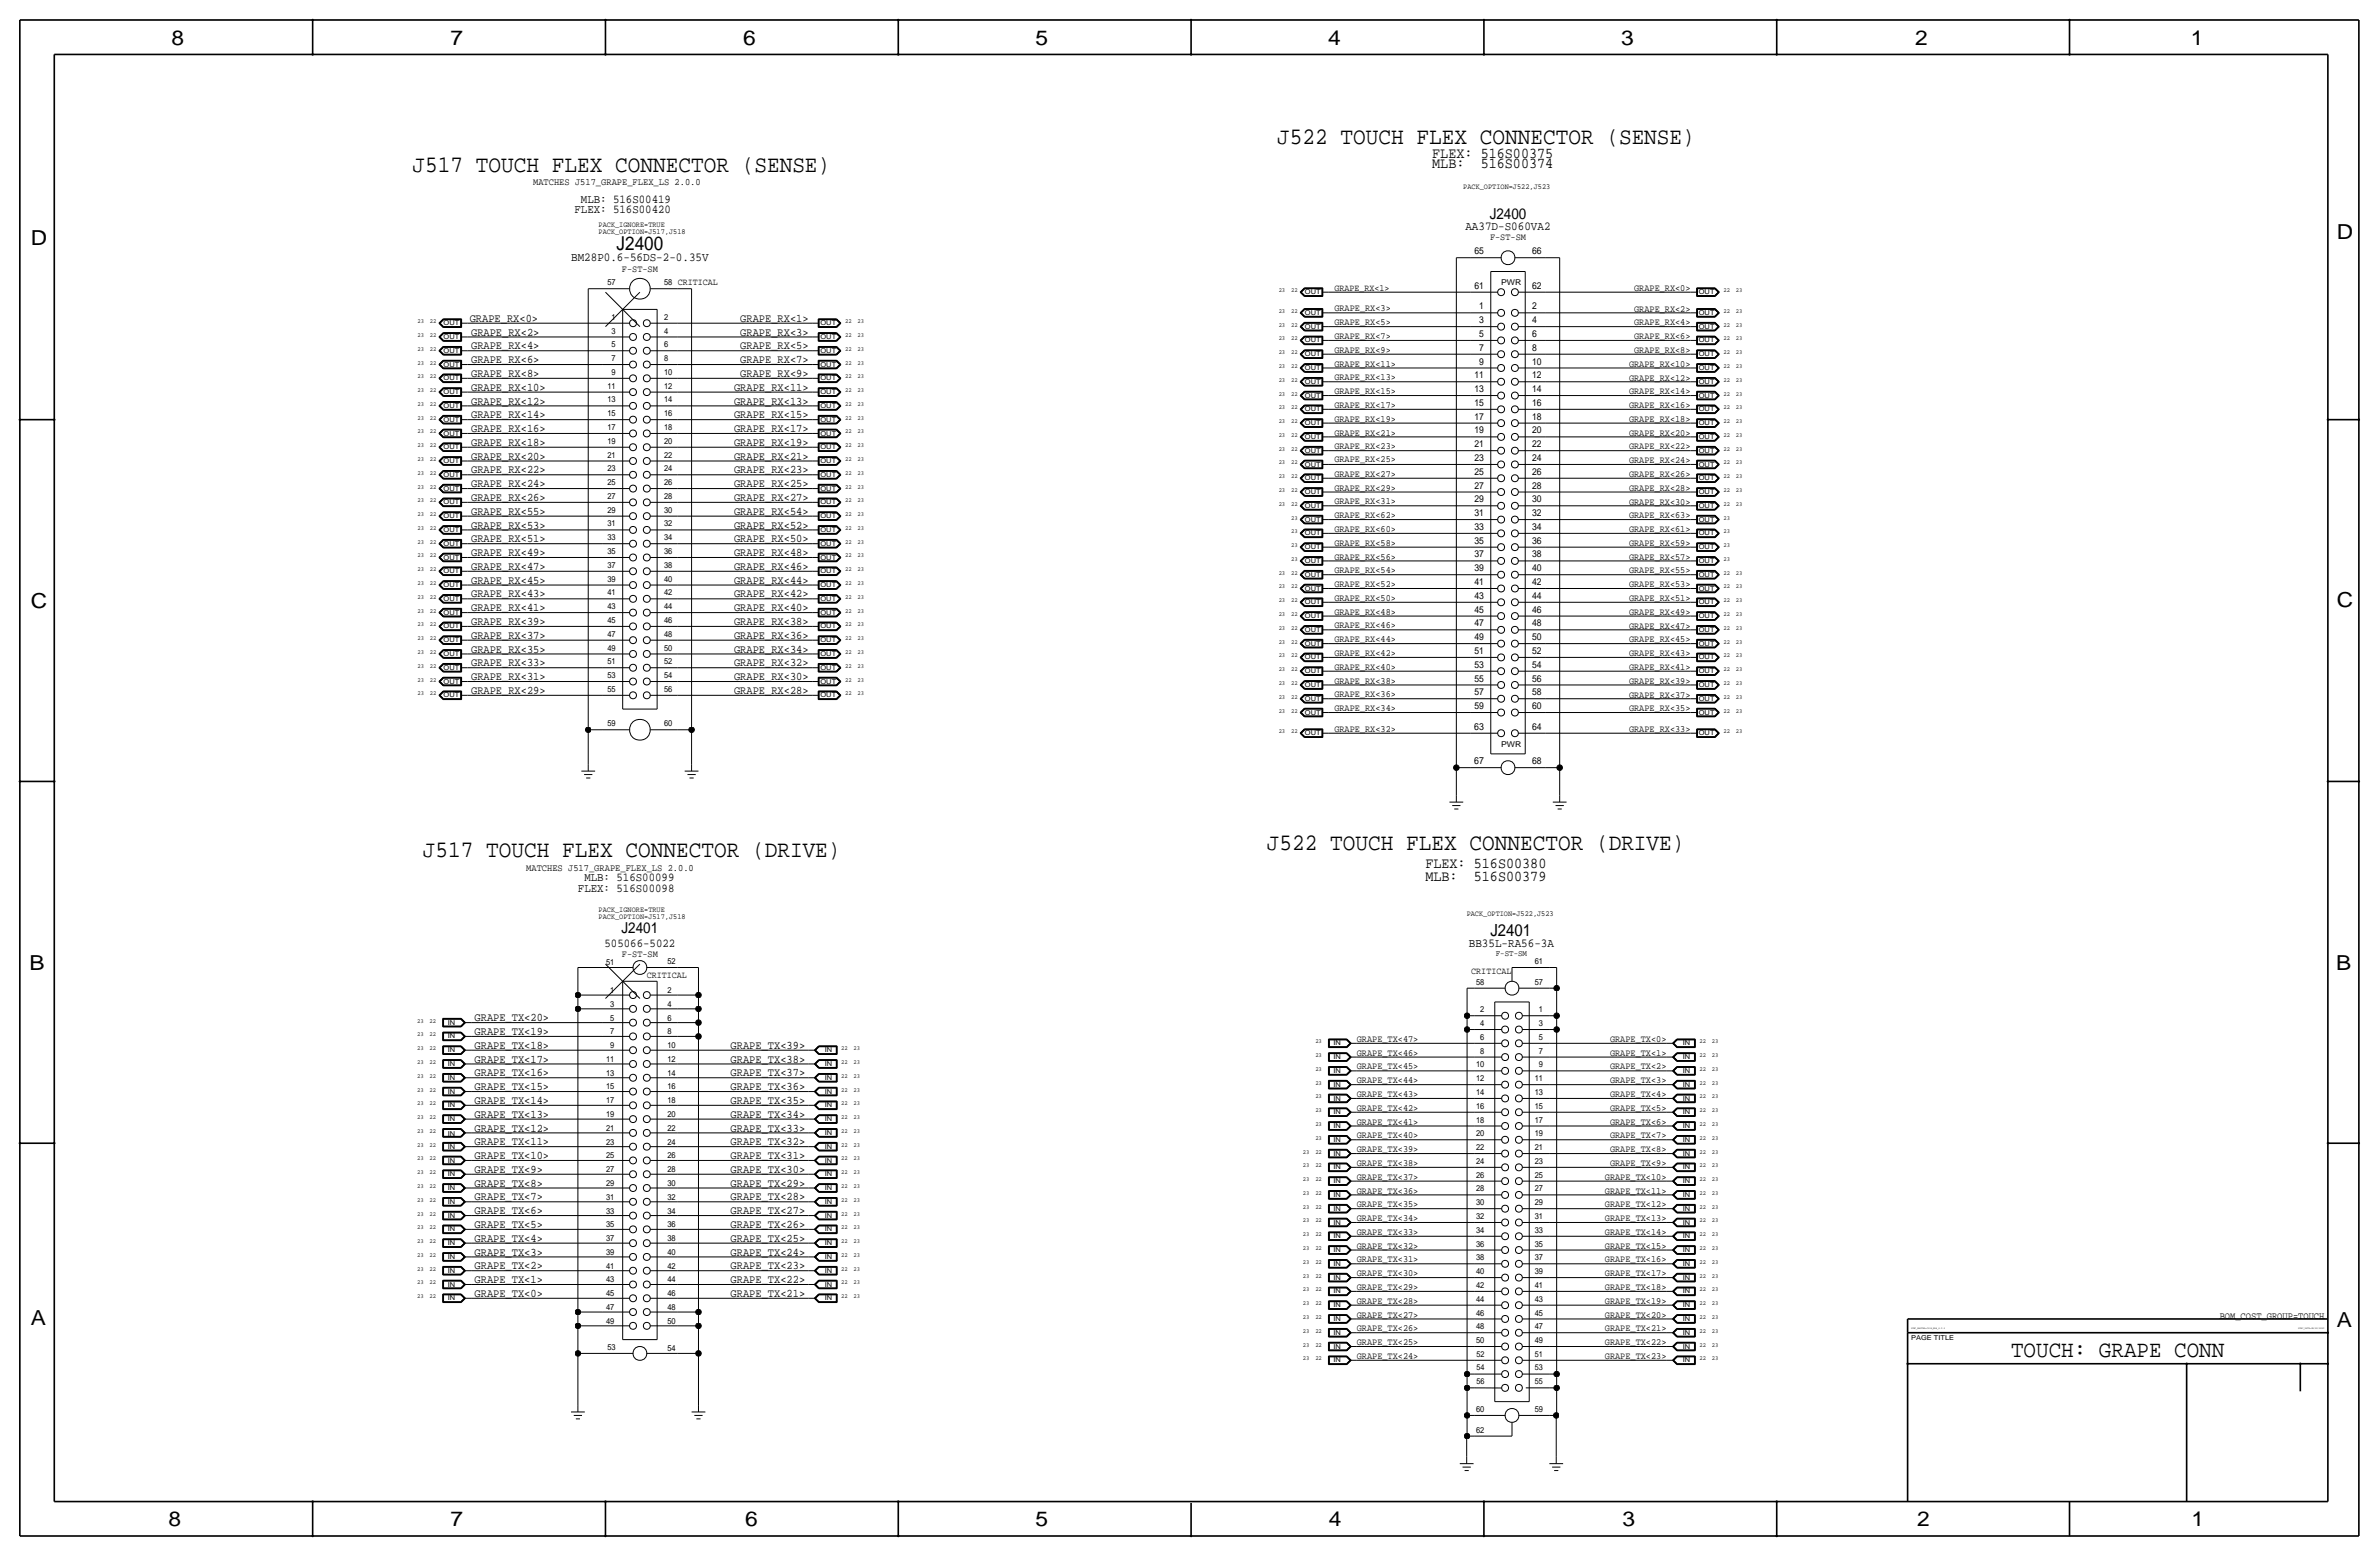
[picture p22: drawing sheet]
<svg xmlns="http://www.w3.org/2000/svg" width="877mm" height="574mm" viewBox="0 0 877 574" stroke-linecap="round" stroke-linejoin="round" font-family="sans-serif">
<defs><g id="words">
<g font-size="8.7">
<text x="470.9" y="53.1">J522 TOUCH FLEX CONNECTOR (SENSE)</text>
<text x="152.1" y="63.2">J517 TOUCH FLEX CONNECTOR (SENSE)</text>
<text x="155.9" y="316">J517 TOUCH FLEX CONNECTOR (DRIVE)</text>
<text x="467.1" y="313.4">J522 TOUCH FLEX CONNECTOR (DRIVE)</text>
</g>
<text font-size="8.6" x="741.4" y="500.1">TOUCH: GRAPE CONN</text>
<g font-size="7.6">
<text x="63.2" y="16.5">8</text>
<text x="166.1" y="16.5">7</text>
<text x="274" y="16.5">6</text>
<text x="381.7" y="16.5">5</text>
<text x="489.7" y="16.5">4</text>
<text x="597.6" y="16.5">3</text>
<text x="706.1" y="16.5">2</text>
<text x="807.7" y="16.5">1</text>
<text x="861.5" y="88.1">D</text>
<text x="11.4" y="90.4">D</text>
<text x="11.4" y="224.3">C</text>
<text x="861.5" y="223.8">C</text>
<text x="10.9" y="357.6">B</text>
<text x="861.3" y="357.4">B</text>
<text x="11.4" y="488.4">A</text>
<text x="861.5" y="489.2">A</text>
<text x="62.2" y="562.6">8</text>
<text x="166.1" y="562.6">7</text>
<text x="274.8" y="562.6">6</text>
<text x="381.7" y="562.6">5</text>
<text x="489.9" y="562.6">4</text>
<text x="598.1" y="562.6">3</text>
<text x="706.8" y="562.6">2</text>
<text x="807.9" y="562.6">1</text>
</g>
<text font-size="7.1" x="227.3" y="92.2">J2400</text>
<text font-size="6.2" x="549.5" y="344.9">J2401</text>
<g font-size="5.6">
<text x="528" y="58.2">FLEX: 516S00375</text>
<text x="528" y="62">MLB:</text>
<text x="545.9" y="62">516S00374</text>
<text x="549.2" y="80.8">J2400</text>
<text x="525.5" y="319.8">FLEX: 516S00380</text>
<text x="525.5" y="324.9">MLB:</text>
<text x="543.3" y="324.9">516S00379</text>
<text x="229.2" y="343.9">J2401</text>
</g>
<g font-size="4.5">
<text x="540.3" y="84.8">AA37D-S060VA2</text>
<text x="210.6" y="96.3">BM28P0.6-56DS-2-0.35V</text>
<text x="541.5" y="349">BB35L-RA56-3A</text>
</g>
<g font-size="4.4">
<text x="214.2" y="74.7">MLB: 516S00419</text>
<text x="211.8" y="78.5">FLEX: 516S00420</text>
<text x="213.1" y="328.7">FLEX: 516S00098</text>
<text x="215.4" y="324.9">MLB: 516S00099</text>
<text x="222.9" y="349">505066-5022</text>
</g>
<g font-size="4.3">
<text x="173.2" y="118.6">GRAPE_RX&lt;0&gt;</text>
<text x="272.9" y="118.6">GRAPE_RX&lt;1&gt;</text>
<text x="173.7" y="123.7">GRAPE_RX&lt;2&gt;</text>
<text x="272.9" y="123.7">GRAPE_RX&lt;3&gt;</text>
<text x="173.7" y="128.8">GRAPE_RX&lt;4&gt;</text>
<text x="272.9" y="128.8">GRAPE_RX&lt;5&gt;</text>
<text x="173.7" y="133.9">GRAPE_RX&lt;6&gt;</text>
<text x="272.9" y="133.9">GRAPE_RX&lt;7&gt;</text>
<text x="173.7" y="138.9">GRAPE_RX&lt;8&gt;</text>
<text x="272.9" y="138.9">GRAPE_RX&lt;9&gt;</text>
<text x="173.7" y="149.1">GRAPE_RX&lt;12&gt;</text>
<text x="173.7" y="144">GRAPE_RX&lt;10&gt;</text>
<text x="270.6" y="149.1">GRAPE_RX&lt;13&gt;</text>
<text x="270.6" y="144">GRAPE_RX&lt;11&gt;</text>
<text x="173.7" y="154.2">GRAPE_RX&lt;14&gt;</text>
<text x="270.6" y="154.2">GRAPE_RX&lt;15&gt;</text>
<text x="173.7" y="159.3">GRAPE_RX&lt;16&gt;</text>
<text x="270.6" y="159.3">GRAPE_RX&lt;17&gt;</text>
<text x="173.7" y="164.3">GRAPE_RX&lt;18&gt;</text>
<text x="270.6" y="164.3">GRAPE_RX&lt;19&gt;</text>
<text x="173.7" y="169.4">GRAPE_RX&lt;20&gt;</text>
<text x="270.6" y="169.4">GRAPE_RX&lt;21&gt;</text>
<text x="173.7" y="174.5">GRAPE_RX&lt;22&gt;</text>
<text x="173.7" y="179.6">GRAPE_RX&lt;24&gt;</text>
<text x="270.6" y="174.5">GRAPE_RX&lt;23&gt;</text>
<text x="270.6" y="179.6">GRAPE_RX&lt;25&gt;</text>
<text x="173.7" y="184.7">GRAPE_RX&lt;26&gt;</text>
<text x="270.6" y="184.7">GRAPE_RX&lt;27&gt;</text>
<text x="173.7" y="189.7">GRAPE_RX&lt;55&gt;</text>
<text x="270.6" y="189.7">GRAPE_RX&lt;54&gt;</text>
<text x="173.7" y="194.8">GRAPE_RX&lt;53&gt;</text>
<text x="270.6" y="194.8">GRAPE_RX&lt;52&gt;</text>
<text x="173.7" y="199.9">GRAPE_RX&lt;51&gt;</text>
<text x="270.6" y="199.9">GRAPE_RX&lt;50&gt;</text>
<text x="173.7" y="205">GRAPE_RX&lt;49&gt;</text>
<text x="270.6" y="205">GRAPE_RX&lt;48&gt;</text>
<text x="173.7" y="210.1">GRAPE_RX&lt;47&gt;</text>
<text x="173.7" y="215.1">GRAPE_RX&lt;45&gt;</text>
<text x="270.6" y="215.1">GRAPE_RX&lt;44&gt;</text>
<text x="270.6" y="210.1">GRAPE_RX&lt;46&gt;</text>
<text x="173.7" y="220.2">GRAPE_RX&lt;43&gt;</text>
<text x="270.6" y="220.2">GRAPE_RX&lt;42&gt;</text>
<text x="173.7" y="225.3">GRAPE_RX&lt;41&gt;</text>
<text x="270.6" y="225.3">GRAPE_RX&lt;40&gt;</text>
<text x="173.7" y="230.4">GRAPE_RX&lt;39&gt;</text>
<text x="270.6" y="230.4">GRAPE_RX&lt;38&gt;</text>
<text x="173.7" y="235.5">GRAPE_RX&lt;37&gt;</text>
<text x="270.6" y="235.5">GRAPE_RX&lt;36&gt;</text>
<text x="173.7" y="245.6">GRAPE_RX&lt;33&gt;</text>
<text x="173.7" y="240.5">GRAPE_RX&lt;35&gt;</text>
<text x="270.6" y="240.5">GRAPE_RX&lt;34&gt;</text>
<text x="270.6" y="245.6">GRAPE_RX&lt;32&gt;</text>
<text x="173.7" y="250.7">GRAPE_RX&lt;31&gt;</text>
<text x="270.6" y="250.7">GRAPE_RX&lt;30&gt;</text>
<text x="173.7" y="255.8">GRAPE_RX&lt;29&gt;</text>
<text x="270.6" y="255.8">GRAPE_RX&lt;28&gt;</text>
<text x="175" y="376.4">GRAPE_TX&lt;20&gt;</text>
<text x="175" y="381.5">GRAPE_TX&lt;19&gt;</text>
<text x="175" y="386.6">GRAPE_TX&lt;18&gt;</text>
<text x="269.4" y="386.6">GRAPE_TX&lt;39&gt;</text>
<text x="175" y="391.7">GRAPE_TX&lt;17&gt;</text>
<text x="269.4" y="391.7">GRAPE_TX&lt;38&gt;</text>
<text x="175" y="401.8">GRAPE_TX&lt;15&gt;</text>
<text x="175" y="396.7">GRAPE_TX&lt;16&gt;</text>
<text x="269.4" y="396.7">GRAPE_TX&lt;37&gt;</text>
<text x="269.4" y="401.8">GRAPE_TX&lt;36&gt;</text>
<text x="175" y="406.9">GRAPE_TX&lt;14&gt;</text>
<text x="269.4" y="406.9">GRAPE_TX&lt;35&gt;</text>
<text x="175" y="412">GRAPE_TX&lt;13&gt;</text>
<text x="269.4" y="412">GRAPE_TX&lt;34&gt;</text>
<text x="175" y="417.1">GRAPE_TX&lt;12&gt;</text>
<text x="269.4" y="417.1">GRAPE_TX&lt;33&gt;</text>
<text x="175" y="422.1">GRAPE_TX&lt;11&gt;</text>
<text x="269.4" y="422.1">GRAPE_TX&lt;32&gt;</text>
<text x="175" y="427.2">GRAPE_TX&lt;10&gt;</text>
<text x="269.4" y="427.2">GRAPE_TX&lt;31&gt;</text>
<text x="175" y="432.3">GRAPE_TX&lt;9&gt;</text>
<text x="175" y="437.4">GRAPE_TX&lt;8&gt;</text>
<text x="269.4" y="432.3">GRAPE_TX&lt;30&gt;</text>
<text x="269.4" y="437.4">GRAPE_TX&lt;29&gt;</text>
<text x="175" y="442.5">GRAPE_TX&lt;7&gt;</text>
<text x="269.4" y="442.5">GRAPE_TX&lt;28&gt;</text>
<text x="175" y="447.5">GRAPE_TX&lt;6&gt;</text>
<text x="269.4" y="447.5">GRAPE_TX&lt;27&gt;</text>
<text x="175" y="452.6">GRAPE_TX&lt;5&gt;</text>
<text x="269.4" y="452.6">GRAPE_TX&lt;26&gt;</text>
<text x="175" y="457.7">GRAPE_TX&lt;4&gt;</text>
<text x="269.4" y="457.7">GRAPE_TX&lt;25&gt;</text>
<text x="175" y="462.8">GRAPE_TX&lt;3&gt;</text>
<text x="175" y="467.9">GRAPE_TX&lt;2&gt;</text>
<text x="269.4" y="462.8">GRAPE_TX&lt;24&gt;</text>
<text x="269.4" y="467.9">GRAPE_TX&lt;23&gt;</text>
<text x="175" y="472.9">GRAPE_TX&lt;1&gt;</text>
<text x="269.4" y="472.9">GRAPE_TX&lt;22&gt;</text>
<text x="175" y="478">GRAPE_TX&lt;0&gt;</text>
<text x="269.4" y="478">GRAPE_TX&lt;21&gt;</text>
</g>
<g font-size="3.6">
<text x="196.5" y="68.3">MATCHES J517_GRAPE_FLEX_LS 2.0.0</text>
<text x="543.5" y="269">63</text>
<text x="543.5" y="281.7">67</text>
<text x="194" y="321.1">MATCHES J517_GRAPE_FLEX_LS 2.0.0</text>
<text x="818.3" y="486.2">BOM_COST_GROUP=TOUCH</text>
</g>
<g font-size="3.5">
<text x="549.3" y="88.6">F-ST-SM</text>
<text x="543.6" y="93.8">65</text>
<text x="564.8" y="93.8">66</text>
<text x="229.3" y="100.1">F-ST-SM</text>
<text x="491.9" y="107.2">GRAPE_RX&lt;1&gt;</text>
<text x="543.6" y="106.4">61</text>
<text x="564.8" y="106.4">62</text>
<text x="602.5" y="107.2">GRAPE_RX&lt;0&gt;</text>
<text x="491.9" y="119.9">GRAPE_RX&lt;5&gt;</text>
<text x="491.9" y="114.8">GRAPE_RX&lt;3&gt;</text>
<text x="545.3" y="119.1">3</text>
<text x="545.3" y="114">1</text>
<text x="564.8" y="119.1">4</text>
<text x="564.8" y="114">2</text>
<text x="602.5" y="114.9">GRAPE_RX&lt;2&gt;</text>
<text x="602.5" y="119.9">GRAPE_RX&lt;4&gt;</text>
<text x="491.9" y="125">GRAPE_RX&lt;7&gt;</text>
<text x="545.3" y="124.2">5</text>
<text x="564.8" y="124.2">6</text>
<text x="602.5" y="125">GRAPE_RX&lt;6&gt;</text>
<text x="491.9" y="130.1">GRAPE_RX&lt;9&gt;</text>
<text x="545.3" y="129.3">7</text>
<text x="564.8" y="129.3">8</text>
<text x="602.5" y="130.1">GRAPE_RX&lt;8&gt;</text>
<text x="491.9" y="135.1">GRAPE_RX&lt;11&gt;</text>
<text x="545.3" y="134.4">9</text>
<text x="564.8" y="134.4">10</text>
<text x="600.6" y="135.2">GRAPE_RX&lt;10&gt;</text>
<text x="491.9" y="140.2">GRAPE_RX&lt;13&gt;</text>
<text x="543.6" y="139.4">11</text>
<text x="564.8" y="139.4">12</text>
<text x="600.6" y="140.3">GRAPE_RX&lt;12&gt;</text>
<text x="491.9" y="145.3">GRAPE_RX&lt;15&gt;</text>
<text x="543.6" y="149.6">15</text>
<text x="543.6" y="144.5">13</text>
<text x="564.8" y="149.6">16</text>
<text x="564.8" y="144.5">14</text>
<text x="600.6" y="145.3">GRAPE_RX&lt;14&gt;</text>
<text x="491.9" y="155.5">GRAPE_RX&lt;19&gt;</text>
<text x="491.9" y="150.4">GRAPE_RX&lt;17&gt;</text>
<text x="543.6" y="154.7">17</text>
<text x="564.8" y="154.7">18</text>
<text x="600.6" y="150.4">GRAPE_RX&lt;16&gt;</text>
<text x="600.6" y="155.5">GRAPE_RX&lt;18&gt;</text>
<text x="491.9" y="160.5">GRAPE_RX&lt;21&gt;</text>
<text x="543.6" y="159.8">19</text>
<text x="564.8" y="159.8">20</text>
<text x="600.6" y="160.6">GRAPE_RX&lt;20&gt;</text>
<text x="491.9" y="165.6">GRAPE_RX&lt;23&gt;</text>
<text x="543.6" y="164.8">21</text>
<text x="564.8" y="164.8">22</text>
<text x="600.6" y="165.7">GRAPE_RX&lt;22&gt;</text>
<text x="491.9" y="170.2">GRAPE_RX&lt;25&gt;</text>
<text x="543.6" y="169.9">23</text>
<text x="564.8" y="169.9">24</text>
<text x="600.6" y="170.7">GRAPE_RX&lt;24&gt;</text>
<text x="491.9" y="175.8">GRAPE_RX&lt;27&gt;</text>
<text x="543.6" y="175">25</text>
<text x="564.8" y="175">26</text>
<text x="600.6" y="175.8">GRAPE_RX&lt;26&gt;</text>
<text x="491.9" y="180.8">GRAPE_RX&lt;29&gt;</text>
<text x="491.9" y="185.9">GRAPE_RX&lt;31&gt;</text>
<text x="543.6" y="185.2">29</text>
<text x="543.6" y="180.1">27</text>
<text x="564.8" y="185.2">30</text>
<text x="564.8" y="180.1">28</text>
<text x="600.6" y="180.9">GRAPE_RX&lt;28&gt;</text>
<text x="600.6" y="186">GRAPE_RX&lt;30&gt;</text>
<text x="491.9" y="191">GRAPE_RX&lt;62&gt;</text>
<text x="543.6" y="190.2">31</text>
<text x="564.8" y="190.2">32</text>
<text x="600.6" y="191.1">GRAPE_RX&lt;63&gt;</text>
<text x="491.9" y="196.1">GRAPE_RX&lt;60&gt;</text>
<text x="543.6" y="195.3">33</text>
<text x="564.8" y="195.3">34</text>
<text x="600.6" y="196.1">GRAPE_RX&lt;61&gt;</text>
<text x="491.9" y="201.2">GRAPE_RX&lt;58&gt;</text>
<text x="543.6" y="200.4">35</text>
<text x="564.8" y="200.4">36</text>
<text x="600.6" y="201.2">GRAPE_RX&lt;59&gt;</text>
<text x="491.9" y="206.2">GRAPE_RX&lt;56&gt;</text>
<text x="543.6" y="205.5">37</text>
<text x="564.8" y="205.5">38</text>
<text x="600.6" y="206.3">GRAPE_RX&lt;57&gt;</text>
<text x="491.9" y="211.3">GRAPE_RX&lt;54&gt;</text>
<text x="543.6" y="215.6">41</text>
<text x="543.6" y="210.6">39</text>
<text x="564.8" y="215.6">42</text>
<text x="564.8" y="210.6">40</text>
<text x="600.6" y="211.4">GRAPE_RX&lt;55&gt;</text>
<text x="491.9" y="216.4">GRAPE_RX&lt;52&gt;</text>
<text x="491.9" y="221.5">GRAPE_RX&lt;50&gt;</text>
<text x="543.6" y="220.7">43</text>
<text x="564.8" y="220.7">44</text>
<text x="600.6" y="221.5">GRAPE_RX&lt;51&gt;</text>
<text x="600.6" y="216.5">GRAPE_RX&lt;53&gt;</text>
<text x="491.9" y="226.6">GRAPE_RX&lt;48&gt;</text>
<text x="543.6" y="225.8">45</text>
<text x="564.8" y="225.8">46</text>
<text x="600.6" y="226.6">GRAPE_RX&lt;49&gt;</text>
<text x="491.9" y="231.6">GRAPE_RX&lt;46&gt;</text>
<text x="543.6" y="230.9">47</text>
<text x="564.8" y="230.9">48</text>
<text x="600.6" y="231.7">GRAPE_RX&lt;47&gt;</text>
<text x="491.9" y="236.7">GRAPE_RX&lt;44&gt;</text>
<text x="543.6" y="236">49</text>
<text x="564.8" y="236">50</text>
<text x="600.6" y="236.8">GRAPE_RX&lt;45&gt;</text>
<text x="491.9" y="241.8">GRAPE_RX&lt;42&gt;</text>
<text x="543.6" y="241">51</text>
<text x="564.8" y="241">52</text>
<text x="600.6" y="241.9">GRAPE_RX&lt;43&gt;</text>
<text x="491.9" y="252">GRAPE_RX&lt;38&gt;</text>
<text x="491.9" y="246.9">GRAPE_RX&lt;40&gt;</text>
<text x="543.6" y="251.2">55</text>
<text x="543.6" y="246.1">53</text>
<text x="564.8" y="251.2">56</text>
<text x="564.8" y="246.1">54</text>
<text x="600.6" y="246.9">GRAPE_RX&lt;41&gt;</text>
<text x="491.9" y="257">GRAPE_RX&lt;36&gt;</text>
<text x="543.6" y="256.3">57</text>
<text x="564.8" y="256.3">58</text>
<text x="600.6" y="252">GRAPE_RX&lt;39&gt;</text>
<text x="600.6" y="257.1">GRAPE_RX&lt;37&gt;</text>
<text x="491.9" y="262.1">GRAPE_RX&lt;34&gt;</text>
<text x="543.6" y="261.4">59</text>
<text x="564.8" y="261.4">60</text>
<text x="600.6" y="262.2">GRAPE_RX&lt;35&gt;</text>
<text x="491.9" y="269.7">GRAPE_RX&lt;32&gt;</text>
<text x="564.8" y="269">64</text>
<text x="600.6" y="269.8">GRAPE_RX&lt;33&gt;</text>
<text x="564.8" y="281.7">68</text>
<text x="229.3" y="352.8">F-ST-SM</text>
<text x="542.4" y="359.2">CRITICAL</text>
<text x="238.5" y="360.4">CRITICAL</text>
<text x="500.2" y="384">GRAPE_TX&lt;47&gt;</text>
<text x="500.2" y="389.1">GRAPE_TX&lt;46&gt;</text>
<text x="593.6" y="389.1">GRAPE_TX&lt;1&gt;</text>
<text x="593.6" y="384">GRAPE_TX&lt;0&gt;</text>
<text x="500.2" y="394.2">GRAPE_TX&lt;45&gt;</text>
<text x="593.6" y="394.2">GRAPE_TX&lt;2&gt;</text>
<text x="500.2" y="399.3">GRAPE_TX&lt;44&gt;</text>
<text x="593.6" y="399.3">GRAPE_TX&lt;3&gt;</text>
<text x="500.2" y="404.4">GRAPE_TX&lt;43&gt;</text>
<text x="593.6" y="404.4">GRAPE_TX&lt;4&gt;</text>
<text x="500.2" y="409.4">GRAPE_TX&lt;42&gt;</text>
<text x="593.6" y="409.4">GRAPE_TX&lt;5&gt;</text>
<text x="500.2" y="419.6">GRAPE_TX&lt;40&gt;</text>
<text x="500.2" y="414.5">GRAPE_TX&lt;41&gt;</text>
<text x="593.6" y="414.5">GRAPE_TX&lt;6&gt;</text>
<text x="593.6" y="419.6">GRAPE_TX&lt;7&gt;</text>
<text x="500.2" y="424.7">GRAPE_TX&lt;39&gt;</text>
<text x="593.6" y="424.7">GRAPE_TX&lt;8&gt;</text>
<text x="500.2" y="429.8">GRAPE_TX&lt;38&gt;</text>
<text x="593.6" y="429.8">GRAPE_TX&lt;9&gt;</text>
<text x="500.2" y="434.8">GRAPE_TX&lt;37&gt;</text>
<text x="591.7" y="434.8">GRAPE_TX&lt;10&gt;</text>
<text x="500.2" y="439.9">GRAPE_TX&lt;36&gt;</text>
<text x="591.7" y="439.9">GRAPE_TX&lt;11&gt;</text>
<text x="500.2" y="445">GRAPE_TX&lt;35&gt;</text>
<text x="591.7" y="445">GRAPE_TX&lt;12&gt;</text>
<text x="500.2" y="450.1">GRAPE_TX&lt;34&gt;</text>
<text x="500.2" y="455.2">GRAPE_TX&lt;33&gt;</text>
<text x="591.7" y="455.2">GRAPE_TX&lt;14&gt;</text>
<text x="591.7" y="450.1">GRAPE_TX&lt;13&gt;</text>
<text x="500.2" y="460.2">GRAPE_TX&lt;32&gt;</text>
<text x="591.7" y="460.2">GRAPE_TX&lt;15&gt;</text>
<text x="500.2" y="465.3">GRAPE_TX&lt;31&gt;</text>
<text x="591.7" y="465.3">GRAPE_TX&lt;16&gt;</text>
<text x="500.2" y="470.4">GRAPE_TX&lt;30&gt;</text>
<text x="591.7" y="470.4">GRAPE_TX&lt;17&gt;</text>
<text x="500.2" y="475.5">GRAPE_TX&lt;29&gt;</text>
<text x="591.7" y="475.5">GRAPE_TX&lt;18&gt;</text>
<text x="500.2" y="485.6">GRAPE_TX&lt;27&gt;</text>
<text x="500.2" y="480.6">GRAPE_TX&lt;28&gt;</text>
<text x="591.7" y="485.6">GRAPE_TX&lt;20&gt;</text>
<text x="591.7" y="480.6">GRAPE_TX&lt;19&gt;</text>
<text x="500.2" y="490.7">GRAPE_TX&lt;26&gt;</text>
<text x="591.7" y="490.7">GRAPE_TX&lt;21&gt;</text>
<text x="500.2" y="495.8">GRAPE_TX&lt;25&gt;</text>
<text x="591.7" y="495.8">GRAPE_TX&lt;22&gt;</text>
<text x="500.2" y="500.9">GRAPE_TX&lt;24&gt;</text>
<text x="591.7" y="500.9">GRAPE_TX&lt;23&gt;</text>
</g>
<g font-size="3.1">
<text x="224" y="105.2">57</text>
<text x="244.8" y="105.2">58 CRITICAL</text>
<text x="225.5" y="117.9">1</text>
<text x="244.8" y="117.9">2</text>
<text x="225.5" y="122.9">3</text>
<text x="244.8" y="122.9">4</text>
<text x="225.5" y="128">5</text>
<text x="244.8" y="128">6</text>
<text x="225.5" y="133.1">7</text>
<text x="244.8" y="133.1">8</text>
<text x="224" y="143.3">11</text>
<text x="225.5" y="138.2">9</text>
<text x="244.8" y="138.2">10</text>
<text x="244.8" y="143.3">12</text>
<text x="224" y="148.3">13</text>
<text x="244.8" y="148.3">14</text>
<text x="224" y="153.4">15</text>
<text x="244.8" y="153.4">16</text>
<text x="224" y="158.5">17</text>
<text x="244.8" y="158.5">18</text>
<text x="224" y="163.6">19</text>
<text x="244.8" y="163.6">20</text>
<text x="224" y="168.7">21</text>
<text x="224" y="173.7">23</text>
<text x="244.8" y="168.7">22</text>
<text x="244.8" y="173.7">24</text>
<text x="224" y="178.8">25</text>
<text x="244.8" y="178.8">26</text>
<text x="224" y="183.9">27</text>
<text x="244.8" y="183.9">28</text>
<text x="224" y="189">29</text>
<text x="244.8" y="189">30</text>
<text x="224" y="194.1">31</text>
<text x="244.8" y="194.1">32</text>
<text x="224" y="199.1">33</text>
<text x="244.8" y="199.1">34</text>
<text x="224" y="204.2">35</text>
<text x="224" y="209.3">37</text>
<text x="244.8" y="204.2">36</text>
<text x="244.8" y="209.3">38</text>
<text x="224" y="214.4">39</text>
<text x="244.8" y="214.4">40</text>
<text x="224" y="219.5">41</text>
<text x="244.8" y="219.5">42</text>
<text x="224" y="224.5">43</text>
<text x="244.8" y="224.5">44</text>
<text x="224" y="229.6">45</text>
<text x="244.8" y="229.6">46</text>
<text x="224" y="234.7">47</text>
<text x="224" y="239.8">49</text>
<text x="244.8" y="234.7">48</text>
<text x="244.8" y="239.8">50</text>
<text x="224" y="244.9">51</text>
<text x="244.8" y="244.9">52</text>
<text x="224" y="249.9">53</text>
<text x="244.8" y="249.9">54</text>
<text x="224" y="255">55</text>
<text x="244.8" y="255">56</text>
<text x="224" y="267.7">59</text>
<text x="244.8" y="267.7">60</text>
<text x="551.5" y="352.6">F-ST-SM</text>
<text x="223.5" y="355.9">51</text>
<text x="246.1" y="355.3">52</text>
<text x="565.8" y="355.3">61</text>
<text x="544.2" y="363">58</text>
<text x="565.8" y="363">57</text>
<text x="225" y="366">1</text>
<text x="225" y="371.1">3</text>
<text x="246.1" y="366">2</text>
<text x="246.1" y="371.1">4</text>
<text x="225" y="376.2">5</text>
<text x="246.1" y="376.2">6</text>
<text x="545.7" y="373.1">2</text>
<text x="567.3" y="373.1">1</text>
<text x="225" y="381.3">7</text>
<text x="246.1" y="381.3">8</text>
<text x="545.7" y="383.3">6</text>
<text x="545.7" y="378.2">4</text>
<text x="567.3" y="383.3">5</text>
<text x="567.3" y="378.2">3</text>
<text x="225" y="386.3">9</text>
<text x="246.1" y="386.3">10</text>
<text x="545.7" y="388.4">8</text>
<text x="567.3" y="388.4">7</text>
<text x="223.5" y="391.4">11</text>
<text x="246.1" y="391.4">12</text>
<text x="544.2" y="393.4">10</text>
<text x="567.3" y="393.4">9</text>
<text x="223.5" y="396.5">13</text>
<text x="223.5" y="401.6">15</text>
<text x="246.1" y="396.5">14</text>
<text x="246.1" y="401.6">16</text>
<text x="544.2" y="398.5">12</text>
<text x="565.8" y="398.5">11</text>
<text x="223.5" y="406.7">17</text>
<text x="246.1" y="406.7">18</text>
<text x="544.2" y="403.6">14</text>
<text x="565.8" y="403.6">13</text>
<text x="223.5" y="411.7">19</text>
<text x="246.1" y="411.7">20</text>
<text x="544.2" y="413.8">18</text>
<text x="544.2" y="408.7">16</text>
<text x="565.8" y="413.8">17</text>
<text x="565.8" y="408.7">15</text>
<text x="223.5" y="416.8">21</text>
<text x="246.1" y="416.8">22</text>
<text x="544.2" y="418.8">20</text>
<text x="565.8" y="418.8">19</text>
<text x="223.5" y="421.9">23</text>
<text x="246.1" y="421.9">24</text>
<text x="544.2" y="423.9">22</text>
<text x="565.8" y="423.9">21</text>
<text x="223.5" y="427">25</text>
<text x="246.1" y="427">26</text>
<text x="544.2" y="429">24</text>
<text x="565.8" y="429">23</text>
<text x="223.5" y="432.1">27</text>
<text x="223.5" y="437.1">29</text>
<text x="246.1" y="432.1">28</text>
<text x="246.1" y="437.1">30</text>
<text x="544.2" y="434.1">26</text>
<text x="565.8" y="434.1">25</text>
<text x="223.5" y="442.2">31</text>
<text x="246.1" y="442.2">32</text>
<text x="544.2" y="439.2">28</text>
<text x="565.8" y="439.2">27</text>
<text x="223.5" y="447.3">33</text>
<text x="246.1" y="447.3">34</text>
<text x="544.2" y="449.3">32</text>
<text x="544.2" y="444.2">30</text>
<text x="565.8" y="449.3">31</text>
<text x="565.8" y="444.2">29</text>
<text x="223.5" y="452.4">35</text>
<text x="246.1" y="452.4">36</text>
<text x="544.2" y="454.4">34</text>
<text x="565.8" y="454.4">33</text>
<text x="223.5" y="457.5">37</text>
<text x="246.1" y="457.5">38</text>
<text x="544.2" y="459.5">36</text>
<text x="565.8" y="459.5">35</text>
<text x="223.5" y="462.5">39</text>
<text x="223.5" y="467.6">41</text>
<text x="246.1" y="462.5">40</text>
<text x="246.1" y="467.6">42</text>
<text x="544.2" y="464.6">38</text>
<text x="565.8" y="464.6">37</text>
<text x="223.5" y="472.7">43</text>
<text x="246.1" y="472.7">44</text>
<text x="544.2" y="469.6">40</text>
<text x="565.8" y="469.6">39</text>
<text x="223.5" y="477.8">45</text>
<text x="246.1" y="477.8">46</text>
<text x="544.2" y="479.8">44</text>
<text x="544.2" y="474.7">42</text>
<text x="565.8" y="479.8">43</text>
<text x="565.8" y="474.7">41</text>
<text x="223.5" y="482.9">47</text>
<text x="246.1" y="482.9">48</text>
<text x="544.2" y="484.9">46</text>
<text x="565.8" y="484.9">45</text>
<text x="223.5" y="487.9">49</text>
<text x="246.1" y="487.9">50</text>
<text x="544.2" y="490">48</text>
<text x="565.8" y="490">47</text>
<text x="224" y="497.6">53</text>
<text x="544.2" y="495">50</text>
<text x="565.8" y="495">49</text>
<text x="246.1" y="498.1">54</text>
<text x="544.2" y="520.4">60</text>
<text x="565.8" y="520.4">59</text>
<text x="544.2" y="528.1">62</text>
</g>
<g font-size="3">
<text x="544.3" y="500.1">52</text>
<text x="565.9" y="500.1">51</text>
<text x="544.3" y="505.2">54</text>
<text x="565.9" y="505.2">53</text>
<text x="544.3" y="510.2">56</text>
<text x="565.9" y="510.2">55</text>
</g>
<g font-size="2.9">
<text x="539.4" y="69.6">PACK_OPTION=J522,J523</text>
<text x="220.7" y="83.6">PACK_IGNORE=TRUE</text>
<text x="220.7" y="86.1">PACK_OPTION=J517,J518</text>
<text x="553.4" y="105.2">PWR</text>
<text x="553.4" y="275.3">PWR</text>
<text x="220.7" y="338.8">PACK_OPTION=J517,J518</text>
<text x="220.7" y="336.3">PACK_IGNORE=TRUE</text>
<text x="540.7" y="337.6">PACK_OPTION=J522,J523</text>
</g>
<g font-size="2.5">
<text x="481.1" y="108.5">OUT</text>
<text x="626.3" y="108.5">OUT</text>
<text x="163.5" y="119.9">OUT</text>
<text x="302.5" y="119.9">OUT</text>
<text x="481.1" y="116.1">OUT</text>
<text x="626.3" y="116.1">OUT</text>
<text x="163.5" y="125">OUT</text>
<text x="302.5" y="125">OUT</text>
<text x="481.1" y="121.2">OUT</text>
<text x="626.3" y="121.2">OUT</text>
<text x="163.5" y="130">OUT</text>
<text x="302.5" y="130">OUT</text>
<text x="481.1" y="126.2">OUT</text>
<text x="481.1" y="131.3">OUT</text>
<text x="626.3" y="126.2">OUT</text>
<text x="626.3" y="131.3">OUT</text>
<text x="163.5" y="135.1">OUT</text>
<text x="302.5" y="135.1">OUT</text>
<text x="481.1" y="136.4">OUT</text>
<text x="626.3" y="136.4">OUT</text>
<text x="163.5" y="140.2">OUT</text>
<text x="302.5" y="140.2">OUT</text>
<text x="481.1" y="141.5">OUT</text>
<text x="626.3" y="141.5">OUT</text>
<text x="163.5" y="145.3">OUT</text>
<text x="302.5" y="145.3">OUT</text>
<text x="481.1" y="146.6">OUT</text>
<text x="626.3" y="146.6">OUT</text>
<text x="163.5" y="155.4">OUT</text>
<text x="163.5" y="150.4">OUT</text>
<text x="302.5" y="155.4">OUT</text>
<text x="302.5" y="150.4">OUT</text>
<text x="481.1" y="151.6">OUT</text>
<text x="626.3" y="151.6">OUT</text>
<text x="163.5" y="160.5">OUT</text>
<text x="302.5" y="160.5">OUT</text>
<text x="481.1" y="156.7">OUT</text>
<text x="481.1" y="161.8">OUT</text>
<text x="626.3" y="156.7">OUT</text>
<text x="626.3" y="161.8">OUT</text>
<text x="163.5" y="165.6">OUT</text>
<text x="302.5" y="165.6">OUT</text>
<text x="481.1" y="166.9">OUT</text>
<text x="626.3" y="166.9">OUT</text>
<text x="163.5" y="170.7">OUT</text>
<text x="302.5" y="170.7">OUT</text>
<text x="481.1" y="172">OUT</text>
<text x="626.3" y="172">OUT</text>
<text x="163.5" y="175.8">OUT</text>
<text x="302.5" y="175.8">OUT</text>
<text x="481.1" y="177">OUT</text>
<text x="626.3" y="177">OUT</text>
<text x="163.5" y="185.9">OUT</text>
<text x="163.5" y="180.8">OUT</text>
<text x="302.5" y="185.9">OUT</text>
<text x="302.5" y="180.8">OUT</text>
<text x="481.1" y="182.1">OUT</text>
<text x="626.3" y="182.1">OUT</text>
<text x="163.5" y="191">OUT</text>
<text x="302.5" y="191">OUT</text>
<text x="481.1" y="187.2">OUT</text>
<text x="626.3" y="187.2">OUT</text>
<text x="163.5" y="196.1">OUT</text>
<text x="302.5" y="196.1">OUT</text>
<text x="481.1" y="192.3">OUT</text>
<text x="481.1" y="197.4">OUT</text>
<text x="626.3" y="192.3">OUT</text>
<text x="626.3" y="197.4">OUT</text>
<text x="163.5" y="201.2">OUT</text>
<text x="302.5" y="201.2">OUT</text>
<text x="481.1" y="202.4">OUT</text>
<text x="626.3" y="202.4">OUT</text>
<text x="163.5" y="206.2">OUT</text>
<text x="302.5" y="206.2">OUT</text>
<text x="481.1" y="207.5">OUT</text>
<text x="626.3" y="207.5">OUT</text>
<text x="163.5" y="211.3">OUT</text>
<text x="302.5" y="211.3">OUT</text>
<text x="481.1" y="212.6">OUT</text>
<text x="626.3" y="212.6">OUT</text>
<text x="163.5" y="221.5">OUT</text>
<text x="163.5" y="216.4">OUT</text>
<text x="302.5" y="221.5">OUT</text>
<text x="302.5" y="216.4">OUT</text>
<text x="481.1" y="217.7">OUT</text>
<text x="626.3" y="217.7">OUT</text>
<text x="163.5" y="226.6">OUT</text>
<text x="302.5" y="226.6">OUT</text>
<text x="481.1" y="222.8">OUT</text>
<text x="481.1" y="227.8">OUT</text>
<text x="626.3" y="222.8">OUT</text>
<text x="626.3" y="227.8">OUT</text>
<text x="163.5" y="231.6">OUT</text>
<text x="302.5" y="231.6">OUT</text>
<text x="481.1" y="232.9">OUT</text>
<text x="626.3" y="232.9">OUT</text>
<text x="163.5" y="236.7">OUT</text>
<text x="302.5" y="236.7">OUT</text>
<text x="481.1" y="238">OUT</text>
<text x="626.3" y="238">OUT</text>
<text x="163.5" y="241.8">OUT</text>
<text x="302.5" y="241.8">OUT</text>
<text x="481.1" y="243.1">OUT</text>
<text x="626.3" y="243.1">OUT</text>
<text x="163.5" y="252">OUT</text>
<text x="163.5" y="246.9">OUT</text>
<text x="302.5" y="252">OUT</text>
<text x="302.5" y="246.9">OUT</text>
<text x="481.1" y="248.2">OUT</text>
<text x="626.3" y="248.2">OUT</text>
<text x="163.5" y="257">OUT</text>
<text x="302.5" y="257">OUT</text>
<text x="481.1" y="253.2">OUT</text>
<text x="626.3" y="253.2">OUT</text>
<text x="481.1" y="258.3">OUT</text>
<text x="481.1" y="263.4">OUT</text>
<text x="626.3" y="258.3">OUT</text>
<text x="626.3" y="263.4">OUT</text>
<text x="481.1" y="271">OUT</text>
<text x="626.3" y="271">OUT</text>
<text x="165" y="377.7">IN</text>
<text x="165" y="382.8">IN</text>
<text x="165" y="387.9">IN</text>
<text x="304" y="387.9">IN</text>
<text x="491.6" y="385.3">IN</text>
<text x="620.4" y="385.3">IN</text>
<text x="165" y="392.9">IN</text>
<text x="304" y="392.9">IN</text>
<text x="491.6" y="390.4">IN</text>
<text x="491.6" y="395.5">IN</text>
<text x="620.4" y="390.4">IN</text>
<text x="620.4" y="395.5">IN</text>
<text x="165" y="398">IN</text>
<text x="304" y="398">IN</text>
<text x="491.6" y="400.6">IN</text>
<text x="620.4" y="400.6">IN</text>
<text x="165" y="403.1">IN</text>
<text x="304" y="403.1">IN</text>
<text x="491.6" y="405.6">IN</text>
<text x="620.4" y="405.6">IN</text>
<text x="165" y="408.2">IN</text>
<text x="165" y="413.3">IN</text>
<text x="304" y="408.2">IN</text>
<text x="304" y="413.3">IN</text>
<text x="491.6" y="410.7">IN</text>
<text x="620.4" y="410.7">IN</text>
<text x="165" y="418.9">IN</text>
<text x="304" y="418.3">IN</text>
<text x="491.6" y="415.8">IN</text>
<text x="620.4" y="415.8">IN</text>
<text x="165" y="423.4">IN</text>
<text x="304" y="423.4">IN</text>
<text x="491.6" y="426">IN</text>
<text x="491.6" y="420.9">IN</text>
<text x="620.4" y="420.9">IN</text>
<text x="620.4" y="426">IN</text>
<text x="165" y="428.5">IN</text>
<text x="304" y="428.5">IN</text>
<text x="491.6" y="431">IN</text>
<text x="620.4" y="431">IN</text>
<text x="165" y="433.6">IN</text>
<text x="304" y="433.6">IN</text>
<text x="491.6" y="436.1">IN</text>
<text x="620.4" y="436.1">IN</text>
<text x="165" y="438.7">IN</text>
<text x="165" y="443.7">IN</text>
<text x="304" y="438.7">IN</text>
<text x="304" y="443.7">IN</text>
<text x="491.6" y="441.2">IN</text>
<text x="620.4" y="441.2">IN</text>
<text x="165" y="448.8">IN</text>
<text x="304" y="448.8">IN</text>
<text x="491.6" y="446.3">IN</text>
<text x="620.4" y="446.3">IN</text>
<text x="165" y="453.9">IN</text>
<text x="304" y="453.9">IN</text>
<text x="491.6" y="451.4">IN</text>
<text x="620.4" y="451.4">IN</text>
<text x="165" y="459">IN</text>
<text x="304" y="459">IN</text>
<text x="491.6" y="456.4">IN</text>
<text x="491.6" y="461.5">IN</text>
<text x="620.4" y="456.4">IN</text>
<text x="620.4" y="461.5">IN</text>
<text x="165" y="464.1">IN</text>
<text x="304" y="464.1">IN</text>
<text x="491.6" y="466.6">IN</text>
<text x="620.4" y="466.6">IN</text>
<text x="165" y="469.1">IN</text>
<text x="304" y="469.1">IN</text>
<text x="491.6" y="471.7">IN</text>
<text x="620.4" y="471.7">IN</text>
<text x="165" y="479.3">IN</text>
<text x="165" y="474.2">IN</text>
<text x="304" y="479.3">IN</text>
<text x="304" y="474.2">IN</text>
<text x="491.6" y="476.8">IN</text>
<text x="620.4" y="476.8">IN</text>
<text x="491.6" y="481.8">IN</text>
<text x="620.4" y="481.8">IN</text>
<text x="491.6" y="492">IN</text>
<text x="491.6" y="486.9">IN</text>
<text x="620.4" y="486.9">IN</text>
<text x="620.4" y="492">IN</text>
<text x="491.6" y="497.1">IN</text>
<text x="620.4" y="497.1">IN</text>
<text x="704.5" y="493.8">PAGE TITLE</text>
<text x="491.6" y="502.2">IN</text>
<text x="620.4" y="502.2">IN</text>
</g>
<g font-size="2.3">
<text x="471.4" y="107.7">23</text>
<text x="476" y="107.7">22</text>
<text x="635.4" y="107.7">22</text>
<text x="640" y="107.7">23</text>
<text x="153.9" y="119.1">23</text>
<text x="158.5" y="119.1">22</text>
<text x="311.6" y="119.1">22</text>
<text x="316.1" y="119.1">23</text>
<text x="471.4" y="115.3">23</text>
<text x="476" y="115.3">22</text>
<text x="635.4" y="115.3">22</text>
<text x="640" y="115.3">23</text>
<text x="153.9" y="124.2">23</text>
<text x="158.5" y="124.2">22</text>
<text x="311.6" y="124.2">22</text>
<text x="316.1" y="124.2">23</text>
<text x="471.4" y="125.5">23</text>
<text x="471.4" y="120.4">23</text>
<text x="476" y="125.5">22</text>
<text x="476" y="120.4">22</text>
<text x="635.4" y="125.5">22</text>
<text x="635.4" y="120.4">22</text>
<text x="640" y="125.5">23</text>
<text x="640" y="120.4">23</text>
<text x="153.9" y="129.3">23</text>
<text x="158.5" y="129.3">22</text>
<text x="311.6" y="129.3">22</text>
<text x="316.1" y="129.3">23</text>
<text x="471.4" y="130.6">23</text>
<text x="476" y="130.6">22</text>
<text x="635.4" y="130.6">22</text>
<text x="640" y="130.6">23</text>
<text x="153.9" y="134.4">23</text>
<text x="158.5" y="134.4">22</text>
<text x="311.6" y="134.4">22</text>
<text x="316.1" y="134.4">23</text>
<text x="471.4" y="135.6">23</text>
<text x="476" y="135.6">22</text>
<text x="635.4" y="135.6">22</text>
<text x="640" y="135.6">23</text>
<text x="153.9" y="139.4">23</text>
<text x="158.5" y="139.4">22</text>
<text x="311.6" y="139.4">22</text>
<text x="316.1" y="139.4">23</text>
<text x="471.4" y="140.7">23</text>
<text x="476" y="140.7">22</text>
<text x="635.4" y="140.7">22</text>
<text x="640" y="140.7">23</text>
<text x="153.9" y="149.6">23</text>
<text x="153.9" y="144.5">23</text>
<text x="158.5" y="149.6">22</text>
<text x="158.5" y="144.5">22</text>
<text x="311.6" y="149.6">22</text>
<text x="311.6" y="144.5">22</text>
<text x="316.1" y="149.6">23</text>
<text x="316.1" y="144.5">23</text>
<text x="471.4" y="145.8">23</text>
<text x="476" y="145.8">22</text>
<text x="635.4" y="145.8">22</text>
<text x="640" y="145.8">23</text>
<text x="153.9" y="154.7">23</text>
<text x="158.5" y="154.7">22</text>
<text x="311.6" y="154.7">22</text>
<text x="316.1" y="154.7">23</text>
<text x="471.4" y="150.9">23</text>
<text x="471.4" y="156">23</text>
<text x="476" y="150.9">22</text>
<text x="476" y="156">22</text>
<text x="635.4" y="150.9">22</text>
<text x="635.4" y="156">22</text>
<text x="640" y="150.9">23</text>
<text x="640" y="156">23</text>
<text x="153.9" y="159.8">23</text>
<text x="158.5" y="159.8">22</text>
<text x="311.6" y="159.8">22</text>
<text x="316.1" y="159.8">23</text>
<text x="471.4" y="161">23</text>
<text x="476" y="161">22</text>
<text x="635.4" y="161">22</text>
<text x="640" y="161">23</text>
<text x="153.9" y="164.8">23</text>
<text x="158.5" y="164.8">22</text>
<text x="311.6" y="164.8">22</text>
<text x="316.1" y="164.8">23</text>
<text x="471.4" y="166.1">23</text>
<text x="476" y="166.1">22</text>
<text x="635.4" y="166.1">22</text>
<text x="640" y="166.1">23</text>
<text x="153.9" y="169.9">23</text>
<text x="158.5" y="169.9">22</text>
<text x="311.6" y="169.9">22</text>
<text x="316.1" y="169.9">23</text>
<text x="471.4" y="171.2">23</text>
<text x="476" y="171.2">22</text>
<text x="635.4" y="171.2">22</text>
<text x="640" y="171.2">23</text>
<text x="153.9" y="175">23</text>
<text x="158.5" y="175">22</text>
<text x="311.6" y="175">22</text>
<text x="316.1" y="175">23</text>
<text x="471.4" y="176.3">23</text>
<text x="476" y="176.3">22</text>
<text x="635.4" y="176.3">22</text>
<text x="640" y="176.3">23</text>
<text x="153.9" y="185.2">23</text>
<text x="153.9" y="180.1">23</text>
<text x="158.5" y="185.2">22</text>
<text x="158.5" y="180.1">22</text>
<text x="311.6" y="185.2">22</text>
<text x="311.6" y="180.1">22</text>
<text x="316.1" y="185.2">23</text>
<text x="316.1" y="180.1">23</text>
<text x="471.4" y="181.4">23</text>
<text x="476" y="181.4">22</text>
<text x="635.4" y="181.4">22</text>
<text x="640" y="181.4">23</text>
<text x="153.9" y="190.2">23</text>
<text x="158.5" y="190.2">22</text>
<text x="311.6" y="190.2">22</text>
<text x="316.1" y="190.2">23</text>
<text x="471.4" y="186.4">23</text>
<text x="476" y="186.4">22</text>
<text x="476" y="191.5">23</text>
<text x="635.4" y="191.5">23</text>
<text x="635.4" y="186.4">22</text>
<text x="640" y="186.4">23</text>
<text x="153.9" y="195.3">23</text>
<text x="158.5" y="195.3">22</text>
<text x="311.6" y="195.3">22</text>
<text x="316.1" y="195.3">23</text>
<text x="476" y="196.6">23</text>
<text x="635.4" y="196.6">23</text>
<text x="153.9" y="200.4">23</text>
<text x="158.5" y="200.4">22</text>
<text x="311.6" y="200.4">22</text>
<text x="316.1" y="200.4">23</text>
<text x="476" y="201.7">23</text>
<text x="635.4" y="201.7">23</text>
<text x="153.9" y="205.5">23</text>
<text x="158.5" y="205.5">22</text>
<text x="311.6" y="205.5">22</text>
<text x="316.1" y="205.5">23</text>
<text x="476" y="206.8">23</text>
<text x="635.4" y="206.8">23</text>
<text x="153.9" y="210.6">23</text>
<text x="153.9" y="215.6">23</text>
<text x="158.5" y="210.6">22</text>
<text x="158.5" y="215.6">22</text>
<text x="311.6" y="215.6">22</text>
<text x="311.6" y="210.6">22</text>
<text x="316.1" y="215.6">23</text>
<text x="316.1" y="210.6">23</text>
<text x="471.4" y="211.8">23</text>
<text x="476" y="211.8">22</text>
<text x="635.4" y="211.8">22</text>
<text x="640" y="211.8">23</text>
<text x="153.9" y="220.7">23</text>
<text x="158.5" y="220.7">22</text>
<text x="311.6" y="220.7">22</text>
<text x="316.1" y="220.7">23</text>
<text x="471.4" y="216.9">23</text>
<text x="471.4" y="222">23</text>
<text x="476" y="216.9">22</text>
<text x="476" y="222">22</text>
<text x="635.4" y="222">22</text>
<text x="635.4" y="216.9">22</text>
<text x="640" y="222">23</text>
<text x="640" y="216.9">23</text>
<text x="153.9" y="225.8">23</text>
<text x="158.5" y="225.8">22</text>
<text x="311.6" y="225.8">22</text>
<text x="316.1" y="225.8">23</text>
<text x="471.4" y="227.1">23</text>
<text x="476" y="227.1">22</text>
<text x="635.4" y="227.1">22</text>
<text x="640" y="227.1">23</text>
<text x="153.9" y="230.9">23</text>
<text x="158.5" y="230.9">22</text>
<text x="311.6" y="230.9">22</text>
<text x="316.1" y="230.9">23</text>
<text x="471.4" y="232.2">23</text>
<text x="476" y="232.2">22</text>
<text x="635.4" y="232.2">22</text>
<text x="640" y="232.2">23</text>
<text x="153.9" y="236">23</text>
<text x="158.5" y="236">22</text>
<text x="311.6" y="236">22</text>
<text x="316.1" y="236">23</text>
<text x="471.4" y="237.2">23</text>
<text x="476" y="237.2">22</text>
<text x="635.4" y="237.2">22</text>
<text x="640" y="237.2">23</text>
<text x="153.9" y="241">23</text>
<text x="158.5" y="241">22</text>
<text x="311.6" y="241">22</text>
<text x="316.1" y="241">23</text>
<text x="471.4" y="242.3">23</text>
<text x="476" y="242.3">22</text>
<text x="635.4" y="242.3">22</text>
<text x="640" y="242.3">23</text>
<text x="153.9" y="251.2">23</text>
<text x="153.9" y="246.1">23</text>
<text x="158.5" y="251.2">22</text>
<text x="158.5" y="246.1">22</text>
<text x="311.6" y="246.1">22</text>
<text x="311.6" y="251.2">22</text>
<text x="316.1" y="246.1">23</text>
<text x="316.1" y="251.2">23</text>
<text x="471.4" y="247.4">23</text>
<text x="476" y="247.4">22</text>
<text x="635.4" y="247.4">22</text>
<text x="640" y="247.4">23</text>
<text x="153.9" y="256.3">23</text>
<text x="158.5" y="256.3">22</text>
<text x="311.6" y="256.3">22</text>
<text x="316.1" y="256.3">23</text>
<text x="471.4" y="257.6">23</text>
<text x="471.4" y="252.5">23</text>
<text x="476" y="257.6">22</text>
<text x="476" y="252.5">22</text>
<text x="635.4" y="252.5">22</text>
<text x="635.4" y="257.6">22</text>
<text x="640" y="252.5">23</text>
<text x="640" y="257.6">23</text>
<text x="471.4" y="262.6">23</text>
<text x="476" y="262.6">22</text>
<text x="635.4" y="262.6">22</text>
<text x="640" y="262.6">23</text>
<text x="471.4" y="270.3">23</text>
<text x="476" y="270.3">22</text>
<text x="635.4" y="270.3">22</text>
<text x="640" y="270.3">23</text>
<text x="153.8" y="376.9">23</text>
<text x="158.4" y="376.9">22</text>
<text x="153.8" y="382">23</text>
<text x="158.4" y="382">22</text>
<text x="153.8" y="387.1">23</text>
<text x="158.4" y="387.1">22</text>
<text x="310.1" y="387.1">22</text>
<text x="314.7" y="387.1">23</text>
<text x="484.9" y="384.6">23</text>
<text x="484.9" y="389.6">23</text>
<text x="626.5" y="389.6">22</text>
<text x="626.5" y="384.6">22</text>
<text x="631.1" y="389.6">23</text>
<text x="631.1" y="384.6">23</text>
<text x="153.8" y="392.2">23</text>
<text x="158.4" y="392.2">22</text>
<text x="310.1" y="392.2">22</text>
<text x="314.7" y="392.2">23</text>
<text x="484.9" y="394.7">23</text>
<text x="626.5" y="394.7">22</text>
<text x="631.1" y="394.7">23</text>
<text x="153.8" y="397.3">23</text>
<text x="158.4" y="397.3">22</text>
<text x="310.1" y="397.3">22</text>
<text x="314.7" y="397.3">23</text>
<text x="484.9" y="399.8">23</text>
<text x="626.5" y="399.8">22</text>
<text x="631.1" y="399.8">23</text>
<text x="153.8" y="407.4">23</text>
<text x="153.8" y="402.3">23</text>
<text x="158.4" y="407.4">22</text>
<text x="158.4" y="402.3">22</text>
<text x="310.1" y="402.3">22</text>
<text x="310.1" y="407.4">22</text>
<text x="314.7" y="402.3">23</text>
<text x="314.7" y="407.4">23</text>
<text x="484.9" y="404.9">23</text>
<text x="626.5" y="404.9">22</text>
<text x="631.1" y="404.9">23</text>
<text x="153.8" y="412.5">23</text>
<text x="158.4" y="412.5">22</text>
<text x="310.1" y="412.5">22</text>
<text x="314.7" y="412.5">23</text>
<text x="484.9" y="410">23</text>
<text x="626.5" y="410">22</text>
<text x="631.1" y="410">23</text>
<text x="153.8" y="417.6">23</text>
<text x="158.4" y="417.6">22</text>
<text x="310.1" y="417.6">22</text>
<text x="314.7" y="417.6">23</text>
<text x="484.9" y="415">23</text>
<text x="626.5" y="415">22</text>
<text x="631.1" y="415">23</text>
<text x="153.8" y="422.7">23</text>
<text x="158.4" y="422.7">22</text>
<text x="310.1" y="422.7">22</text>
<text x="314.7" y="422.7">23</text>
<text x="480.4" y="425.2">23</text>
<text x="484.9" y="420.1">23</text>
<text x="484.9" y="425.2">22</text>
<text x="626.5" y="420.1">22</text>
<text x="626.5" y="425.2">22</text>
<text x="631.1" y="420.1">23</text>
<text x="631.1" y="425.2">23</text>
<text x="153.8" y="427.7">23</text>
<text x="158.4" y="427.7">22</text>
<text x="310.1" y="427.7">22</text>
<text x="314.7" y="427.7">23</text>
<text x="480.4" y="430.3">23</text>
<text x="484.9" y="430.3">22</text>
<text x="626.5" y="430.3">22</text>
<text x="631.1" y="430.3">23</text>
<text x="153.8" y="432.8">23</text>
<text x="153.8" y="437.9">23</text>
<text x="158.4" y="432.8">22</text>
<text x="158.4" y="437.9">22</text>
<text x="310.1" y="437.9">22</text>
<text x="310.1" y="432.8">22</text>
<text x="314.7" y="437.9">23</text>
<text x="314.7" y="432.8">23</text>
<text x="480.4" y="435.4">23</text>
<text x="484.9" y="435.4">22</text>
<text x="626.5" y="435.4">22</text>
<text x="631.1" y="435.4">23</text>
<text x="153.8" y="443">23</text>
<text x="158.4" y="443">22</text>
<text x="310.1" y="443">22</text>
<text x="314.7" y="443">23</text>
<text x="480.4" y="440.4">23</text>
<text x="484.9" y="440.4">22</text>
<text x="626.5" y="440.4">22</text>
<text x="631.1" y="440.4">23</text>
<text x="153.8" y="448.1">23</text>
<text x="158.4" y="448.1">22</text>
<text x="310.1" y="448.1">22</text>
<text x="314.7" y="448.1">23</text>
<text x="480.4" y="445.5">23</text>
<text x="484.9" y="445.5">22</text>
<text x="626.5" y="445.5">22</text>
<text x="631.1" y="445.5">23</text>
<text x="153.8" y="453.1">23</text>
<text x="158.4" y="453.1">22</text>
<text x="310.1" y="453.1">22</text>
<text x="314.7" y="453.1">23</text>
<text x="480.4" y="450.6">23</text>
<text x="480.4" y="455.7">23</text>
<text x="484.9" y="450.6">22</text>
<text x="484.9" y="455.7">22</text>
<text x="626.5" y="455.7">22</text>
<text x="626.5" y="450.6">22</text>
<text x="631.1" y="455.7">23</text>
<text x="631.1" y="450.6">23</text>
<text x="153.8" y="458.2">23</text>
<text x="158.4" y="458.2">22</text>
<text x="310.1" y="458.2">22</text>
<text x="314.7" y="458.2">23</text>
<text x="480.4" y="460.8">23</text>
<text x="484.9" y="460.8">22</text>
<text x="626.5" y="460.8">22</text>
<text x="631.1" y="460.8">23</text>
<text x="153.8" y="463.3">23</text>
<text x="158.4" y="463.3">22</text>
<text x="310.1" y="463.3">22</text>
<text x="314.7" y="463.3">23</text>
<text x="480.4" y="465.8">23</text>
<text x="484.9" y="465.8">22</text>
<text x="626.5" y="465.8">22</text>
<text x="631.1" y="465.8">23</text>
<text x="153.8" y="473.5">23</text>
<text x="153.8" y="468.4">23</text>
<text x="158.4" y="473.5">22</text>
<text x="158.4" y="468.4">22</text>
<text x="310.1" y="473.5">22</text>
<text x="310.1" y="468.4">22</text>
<text x="314.7" y="473.5">23</text>
<text x="314.7" y="468.4">23</text>
<text x="480.4" y="470.9">23</text>
<text x="484.9" y="470.9">22</text>
<text x="626.5" y="470.9">22</text>
<text x="631.1" y="470.9">23</text>
<text x="153.8" y="478.5">23</text>
<text x="158.4" y="478.5">22</text>
<text x="310.1" y="478.5">22</text>
<text x="314.7" y="478.5">23</text>
<text x="480.4" y="476">23</text>
<text x="484.9" y="476">22</text>
<text x="626.5" y="476">22</text>
<text x="631.1" y="476">23</text>
<text x="480.4" y="481.1">23</text>
<text x="484.9" y="481.1">22</text>
<text x="626.5" y="481.1">22</text>
<text x="631.1" y="481.1">23</text>
<text x="480.4" y="486.2">23</text>
<text x="480.4" y="491.2">23</text>
<text x="484.9" y="486.2">22</text>
<text x="484.9" y="491.2">22</text>
<text x="626.5" y="486.2">22</text>
<text x="626.5" y="491.2">22</text>
<text x="631.1" y="486.2">23</text>
<text x="631.1" y="491.2">23</text>
<text x="480.4" y="496.3">23</text>
<text x="484.9" y="496.3">22</text>
<text x="626.5" y="496.3">22</text>
<text x="631.1" y="496.3">23</text>
<text x="480.4" y="501.4">23</text>
<text x="484.9" y="501.4">22</text>
<text x="626.5" y="501.4">22</text>
<text x="631.1" y="501.4">23</text>
</g>
<g font-size=".9">
<text x="704.5" y="490">SYNC_MASTER=J518_MLB_4.0.2</text>
<text x="847.3" y="490">SYNC_DATE=08/20/2020</text>
</g>
</g></defs>
<g fill="none" stroke="#000" stroke-width=".6">
<path d="M7.3 7.4v558.8zM7.3 7.4h862.3zM115.3 7.4v12.7zM223.2 7.4v12.7zM331.2 7.4v12.7zM439.1 7.4v12.7zM547.1 7.4v12.7zM655 7.4v12.7zM763 7.4v12.7zM869.6 7.4v558.8zM20 20.1v533.4zM20 20.1h838.2z"/>
<path d="M858.2 20.1v533.4zM7.3 154.7h12.7zM858.2 154.7h11.4zM7.3 288h12.7zM858.2 288h11.4zM7.3 421.4h12.7zM858.2 421.4h11.4zM703.3 486.2h154.9zM703.3 486.2v5zM703.3 491.2h154.9zM703.3 491.2v62.3zM703.3 502.7h154.9z"/>
<path d="M806.1 502.7v50.8zM848.1 502.7v10.1zM20 553.5h838.2zM115.3 553.5v12.7zM223.2 553.5v12.7zM331.2 553.5v12.7zM439.1 554v12.2zM547.1 553.5v12.7zM655 553.5v12.7zM763 553.5v12.7zM7.3 566.2h862.3z"/>
</g>
<g fill="none" stroke="#000" stroke-width=".37">
<path d="M536.9 95v188zM536.9 95h5.1zM542 95h11.4zM553.4 95h.1M558.5 95h11.4zM569.9 95h5.1zM575 95v188zM161.8 119.1l1.6-1.5zM161.8 119.1l1.6 1.6zM162 119.1l1.4 1.5zM162.1 119.1l1.4 1.4zM162.3 119.1l1.2 1.3z"/>
<path d="M163.4 117.6h6.8zM163.4 117.7l-1.4 1.4zM163.4 117.7h6.7zM163.5 117.8l-1.4 1.3zM163.5 117.8h6.5zM163.5 117.9l-1.2 1.2zM163.5 117.9h6.4zM169.9 119.1h2.5zM169.9 117.9v2.5zM170 117.8v2.7zM170.1 117.7v2.9zM170.2 117.6v3.1z"/>
<path d="M172.4 119.1h49.5zM216.9 106.4v162.6zM216.9 106.4h5zM221.9 119.1h10.2zM221.9 106.4h10.2zM223.2 107.7l12.7 12.7zM229.6 114v147.4zM229.6 114h12.7zM235.9 107.7l-12.7 12.7zM239.7 119.1h10.2zM239.7 106.4h10.2zM242.3 114v147.4z"/>
<path d="M249.9 106.4h5.1zM249.9 119.1h49.5zM255 106.4v162.6zM299.4 119.1h2.6zM301.7 117.6h6.8zM301.7 117.6v3.1zM301.8 117.7h6.6zM301.8 117.7v2.9zM301.9 117.8h6.5zM301.9 117.8v2.7zM302 117.9h6.3zM302 117.9v2.5z"/>
<path d="M308.3 117.9l1.3 1.2zM308.4 117.8l1.3 1.3zM308.4 117.7l1.5 1.4zM308.5 117.6l1.5 1.5zM309.7 119.1l-1.3 1.4zM309.9 119.1l-1.5 1.5zM479.3 107.7l1.6-1.6zM479.3 107.7l1.6 1.6zM479.3 115.3l1.6-1.6zM479.3 115.3l1.6 1.6zM479.4 107.7l1.5-1.5zM479.4 107.7l1.5 1.5z"/>
<path d="M479.4 115.3l1.5-1.5zM479.4 115.3l1.5 1.5zM479.6 107.7l1.4-1.4zM479.6 107.7l1.4 1.4zM479.6 115.3l1.4 1.4zM479.8 107.7l1.2-1.3zM479.8 107.7l1.2 1.3zM479.8 115.3l1.2-1.3zM479.8 115.3l1.2 1.3zM480.9 106.1h6.8zM480.9 109.3h6.8zM480.9 113.7h6.8z"/>
<path d="M480.9 116.9h6.8zM480.9 118.8h6.8zM480.9 106.2h6.7zM480.9 109.2h6.7zM480.9 113.8h6.7zM480.9 116.8h6.7zM480.9 118.9h6.7zM481 106.3h6.5zM481 109.1h6.5zM481 113.9l-1.4 1.4zM481 113.9h6.5zM481 116.7h6.5z"/>
<path d="M481 119h6.5zM481 106.4h6.4zM481 109h6.4zM481 114h6.4zM481 116.6h6.4zM481 119.1h6.4zM487.4 107.7h2.5zM487.4 106.4v2.6zM487.4 115.3h2.5zM487.4 114v2.6zM487.4 119.1v2.6zM487.5 106.3v2.8z"/>
<path d="M487.5 113.9v2.8zM487.5 119v2.8zM487.6 106.2v3zM487.6 113.8v3zM487.6 118.9v3zM487.7 106.1v3.2zM487.7 113.7v3.2zM487.7 118.8v3.2zM489.9 115.3h52.1zM489.9 107.7h52.1zM542 115.3h10.1zM542 107.7h10.1z"/>
<path d="M549.6 100.1h12.7zM549.6 100.1v177.8zM559.8 115.3h10.1zM559.8 107.7h10.1zM562.3 100.1v177.8zM569.9 107.7h53.4zM569.9 115.3h53.4zM623.3 107.7h2.5zM623.3 115.3h2.5zM625.5 106.1h6.8zM625.5 109.3h6.8zM625.5 106.1v3.2z"/>
<path d="M625.5 113.7h6.8zM625.5 116.9h6.8zM625.5 113.7v3.2zM625.5 118.8h6.8zM625.5 118.8v3.2zM625.6 106.2h6.7zM625.6 106.2v3zM625.6 109.2h6.7zM625.6 113.8h6.7zM625.6 113.8v3zM625.6 116.8h6.7zM625.6 118.9h6.7z"/>
<path d="M625.6 118.9v3zM625.7 106.3h6.5zM625.7 106.3v2.8zM625.7 109.1h6.5zM625.7 113.9h6.5zM625.7 113.9v2.8zM625.7 116.7h6.5zM625.7 119h6.5zM625.7 119v2.8zM625.8 106.4h6.4zM625.8 106.4v2.6zM625.8 109h6.4z"/>
<path d="M625.8 114h6.4zM625.8 114v2.6zM625.8 116.6h6.4zM625.8 119.1h6.4zM625.8 119.1v2.6zM632.2 106.4l1.2 1.3zM632.2 109l1.2-1.3zM632.2 114l1.2 1.3zM632.2 116.6l1.2-1.3zM632.2 119.1l1.2 1.3zM632.2 106.3l1.4 1.4zM632.2 113.9l1.4 1.4z"/>
<path d="M632.2 116.7l1.4-1.4zM632.2 119l1.4 1.4zM632.3 106.2l1.4 1.5zM632.3 109.2l1.4-1.5zM632.3 113.8l1.4 1.5zM632.3 116.8l1.4-1.5zM632.3 118.9l1.4 1.5zM632.3 106.1l1.6 1.6zM632.3 109.3l1.6-1.6zM632.3 113.7l1.6 1.6zM632.3 116.9l1.6-1.6zM632.3 118.8l1.6 1.6z"/>
<path d="M633.6 107.7l-1.4 1.4zM161.8 139.4l1.6-1.5zM161.8 139.4l1.6 1.6zM161.8 134.4l1.6-1.6zM161.8 134.4l1.6 1.5zM161.8 129.3l1.6-1.6zM161.8 129.3l1.6 1.6zM161.8 124.2l1.6-1.6zM161.8 124.2l1.6 1.6zM162 139.4l1.4 1.5zM162 134.4l1.4 1.4zM162 129.3l1.4 1.5z"/>
<path d="M162 124.2l1.4 1.5zM162.1 139.4l1.4 1.4zM162.1 134.4l1.4 1.3zM162.1 129.3l1.4 1.4zM162.1 124.2l1.4 1.4zM162.3 139.4l1.2-1.2zM162.3 139.4l1.2 1.3zM162.3 134.4l1.2-1.3zM162.3 134.4l1.2 1.2zM162.3 129.3l1.2-1.3zM162.3 129.3l1.2 1.3zM162.3 124.2l1.2-1.3z"/>
<path d="M162.3 124.2l1.2 1.3zM163.4 120.7h6.8zM163.4 137.9h6.8zM163.4 132.8h6.8zM163.4 135.9h6.8zM163.4 127.7h6.8zM163.4 130.9h6.8zM163.4 122.6h6.8zM163.4 125.8h6.8zM163.4 120.6h6.7zM163.4 138l-1.4 1.4zM163.4 138h6.7z"/>
<path d="M163.4 132.9l-1.4 1.5zM163.4 132.9h6.7zM163.4 135.8h6.7zM163.4 127.8l-1.4 1.5zM163.4 127.8h6.7zM163.4 130.8h6.7zM163.4 122.7l-1.4 1.5zM163.4 122.7h6.7zM163.4 125.7h6.7zM163.5 120.5h6.5zM163.5 138.1l-1.4 1.3zM163.5 138.1h6.5z"/>
<path d="M163.5 133l-1.4 1.4zM163.5 133h6.5zM163.5 135.7h6.5zM163.5 127.9l-1.4 1.4zM163.5 127.9h6.5zM163.5 130.7h6.5zM163.5 122.8l-1.4 1.4zM163.5 122.8h6.5zM163.5 125.6h6.5zM163.5 120.4h6.4zM163.5 138.2h6.4zM163.5 133.1h6.4z"/>
<path d="M163.5 135.6h6.4zM163.5 128h6.4zM163.5 130.6h6.4zM163.5 122.9h6.4zM163.5 125.5h6.4zM169.9 139.4h2.5zM169.9 138.2v2.5zM169.9 134.4h2.5zM169.9 133.1v2.5zM169.9 129.3h2.5zM169.9 128v2.6zM169.9 124.2h2.5z"/>
<path d="M169.9 122.9v2.6zM170 138.1v2.7zM170 133v2.7zM170 127.9v2.8zM170 122.8v2.8zM170.1 138v2.9zM170.1 132.9v2.9zM170.1 127.8v3zM170.1 122.7v3zM170.2 137.9v3.1zM170.2 132.8v3.1zM170.2 127.7v3.2z"/>
<path d="M170.2 122.6v3.2zM172.4 124.2h49.5zM172.4 129.3h49.5zM172.4 139.4h49.5zM172.4 134.4h49.5zM221.9 134.4h10.2zM221.9 129.3h10.2zM221.9 124.2h10.2zM221.9 139.4h10.2zM239.7 139.4h10.2zM239.7 129.3h10.2zM239.7 124.2h10.2z"/>
<path d="M239.7 134.4h10.2zM249.9 134.4h49.5zM249.9 129.3h49.5zM249.9 124.2h49.5zM249.9 139.4h49.5zM299.4 124.2h2.6zM299.4 129.3h2.6zM299.4 134.4h2.6zM299.4 139.4h2.6zM301.7 120.7h6.8zM301.7 122.6h6.8zM301.7 122.6v3.2z"/>
<path d="M301.7 125.8h6.8zM301.7 127.7h6.8zM301.7 127.7v3.2zM301.7 130.9h6.8zM301.7 132.8h6.8zM301.7 132.8v3.1zM301.7 135.9h6.8zM301.7 137.9h6.8zM301.7 137.9v3.1zM301.8 120.6h6.6zM301.8 122.7h6.6zM301.8 122.7v3z"/>
<path d="M301.8 125.7h6.6zM301.8 127.8h6.6zM301.8 127.8v3zM301.8 130.8h6.6zM301.8 132.9h6.6zM301.8 132.9v2.9zM301.8 135.8h6.6zM301.8 138h6.6zM301.8 138v2.9zM301.9 120.5h6.5zM301.9 122.8h6.5zM301.9 122.8v2.8z"/>
<path d="M301.9 125.6h6.5zM301.9 127.9h6.5zM301.9 127.9v2.8zM301.9 130.7h6.5zM301.9 133h6.5zM301.9 133v2.7zM301.9 135.7h6.5zM301.9 138.1h6.5zM301.9 138.1v2.7zM302 120.4h6.3zM302 122.9h6.3zM302 122.9v2.6z"/>
<path d="M302 125.5h6.3zM302 128h6.3zM302 128v2.6zM302 130.6h6.3zM302 133.1h6.3zM302 133.1v2.5zM302 135.6h6.3zM302 138.2h6.3zM302 138.2v2.5zM308.3 120.4l1.3-1.3zM308.3 122.9l1.3 1.3zM308.3 128l1.3 1.3z"/>
<path d="M308.3 130.6l1.3-1.3zM308.3 133.1l1.3 1.3zM308.3 135.6l1.3-1.2zM308.3 138.2l1.3 1.2zM308.4 122.8l1.3 1.4zM308.4 127.9l1.3 1.4zM308.4 133l1.3 1.4zM308.4 138.1l1.3 1.3zM308.4 122.7l1.5 1.5zM308.4 127.8l1.5 1.5zM308.4 132.9l1.5 1.5zM308.4 138l1.5 1.4z"/>
<path d="M308.5 120.7l1.5-1.6zM308.5 122.6l1.5 1.6zM308.5 125.8l1.5-1.6zM308.5 127.7l1.5 1.6zM308.5 130.9l1.5-1.6zM308.5 132.8l1.5 1.6zM308.5 135.9l1.5-1.5zM308.5 137.9l1.5 1.5zM309.6 124.2l-1.3 1.3zM309.7 124.2l-1.3 1.4zM309.7 129.3l-1.3 1.4zM309.7 134.4l-1.3 1.3z"/>
<path d="M309.7 139.4l-1.3 1.4zM309.9 124.2l-1.5 1.5zM309.9 129.3l-1.5 1.5zM309.9 134.4l-1.5 1.4zM309.9 139.4l-1.5 1.5zM479.3 125.5l1.6 1.5zM479.3 120.4l1.6-1.6zM479.3 120.4l1.6 1.6zM479.3 130.6l1.6-1.6zM479.3 130.6l1.6 1.5zM479.3 135.6l1.6-1.5zM479.3 135.6l1.6 1.6z"/>
<path d="M479.4 125.5l1.5-1.5zM479.4 125.5l1.5 1.5zM479.4 120.4l1.5-1.5zM479.4 120.4l1.5 1.5zM479.4 130.6l1.5-1.5zM479.4 130.6l1.5 1.4zM479.4 135.6l1.5-1.4zM479.4 135.6l1.5 1.5zM479.6 125.5l1.4-1.4zM479.6 125.5l1.4 1.3zM479.6 120.4l1.4-1.4zM479.6 120.4l1.4 1.4z"/>
<path d="M479.6 130.6l1.4-1.4zM479.6 130.6l1.4 1.3zM479.6 135.6l1.4-1.3zM479.6 135.6l1.4 1.4zM479.8 125.5l1.2-1.3zM479.8 125.5l1.2 1.2zM479.8 120.4l1.2-1.3zM479.8 120.4l1.2 1.3zM479.8 130.6l1.2-1.3zM479.8 130.6l1.2 1.2zM479.8 135.6l1.2-1.2zM479.8 135.6l1.2 1.3z"/>
<path d="M480.9 123.9l-1.6 1.6zM480.9 123.9h6.8zM480.9 127h6.8zM480.9 122h6.8zM480.9 129h6.8zM480.9 132.1h6.8zM480.9 134.1h6.8zM480.9 137.2h6.8zM480.9 139.1h6.8zM480.9 124h6.7zM480.9 127h6.7zM480.9 121.9h6.7z"/>
<path d="M480.9 129.1h6.7zM480.9 132h6.7zM480.9 134.2h6.7zM480.9 137.1h6.7zM480.9 139.2h6.7zM481 124.1h6.5zM481 126.8h6.5zM481 121.8h6.5zM481 129.2h6.5zM481 131.9h6.5zM481 134.3h6.5zM481 137h6.5z"/>
<path d="M481 139.3h6.5zM481 124.2h6.4zM481 126.7h6.4zM481 121.7h6.4zM481 129.3h6.4zM481 131.8h6.4zM481 134.4h6.4zM481 136.9h6.4zM481 139.4h6.4zM487.4 125.5h2.5zM487.4 124.2v2.5zM487.4 120.4h2.5z"/>
<path d="M487.4 130.6h2.5zM487.4 129.3v2.5zM487.4 135.6h2.5zM487.4 134.4v2.5zM487.4 139.4v2.6zM487.5 124.1v2.7zM487.5 129.2v2.7zM487.5 134.3v2.7zM487.5 139.3v2.8zM487.6 124v3zM487.6 129.1v2.9zM487.6 134.2v2.9z"/>
<path d="M487.6 139.2v3zM487.7 123.9v3.1zM487.7 129v3.1zM487.7 134.1v3.1zM487.7 139.1v3.2zM489.9 135.6h52.1zM489.9 120.4h52.1zM489.9 125.5h52.1zM489.9 130.6h52.1zM542 120.4h10.1zM542 125.5h10.1zM542 130.6h10.1z"/>
<path d="M542 135.6h10.1zM559.8 120.4h10.1zM559.8 125.5h10.1zM559.8 135.6h10.1zM559.8 130.6h10.1zM569.9 120.4h53.4zM569.9 135.6h53.4zM569.9 125.5h53.4zM569.9 130.6h53.4zM623.3 120.4h2.5zM623.3 125.5h2.5zM623.3 130.6h2.5z"/>
<path d="M623.3 135.6h2.5zM625.5 122h6.8zM625.5 123.9h6.8zM625.5 127h6.8zM625.5 123.9v3.1zM625.5 129h6.8zM625.5 132.1h6.8zM625.5 129v3.1zM625.5 134.1h6.8zM625.5 137.2h6.8zM625.5 134.1v3.1zM625.5 139.1h6.8z"/>
<path d="M625.5 139.1v3.2zM625.6 121.9h6.7zM625.6 124h6.7zM625.6 124v3zM625.6 127h6.7zM625.6 129.1h6.7zM625.6 129.1v2.9zM625.6 132h6.7zM625.6 134.2h6.7zM625.6 134.2v2.9zM625.6 137.1h6.7zM625.6 139.2h6.7z"/>
<path d="M625.6 139.2v3zM625.7 121.8h6.5zM625.7 124.1h6.5zM625.7 124.1v2.7zM625.7 126.8h6.5zM625.7 129.2h6.5zM625.7 129.2v2.7zM625.7 131.9h6.5zM625.7 134.3h6.5zM625.7 134.3v2.7zM625.7 137h6.5zM625.7 139.3h6.5z"/>
<path d="M625.7 139.3v2.8zM625.8 121.7h6.4zM625.8 124.2h6.4zM625.8 124.2v2.5zM625.8 126.7h6.4zM625.8 129.3h6.4zM625.8 129.3v2.5zM625.8 131.8h6.4zM625.8 134.4h6.4zM625.8 134.4v2.5zM625.8 136.9h6.4zM625.8 139.4h6.4z"/>
<path d="M625.8 139.4v2.6zM632.2 121.7l1.2-1.3zM632.2 124.2l1.2 1.3zM632.2 126.7l1.2-1.2zM632.2 129.3l1.2 1.3zM632.2 131.8l1.2-1.2zM632.2 134.4l1.2 1.2zM632.2 136.9l1.2-1.3zM632.2 139.4l1.2 1.3zM632.2 121.8l1.4-1.4zM632.2 124.1l1.4 1.4zM632.2 126.8l1.4-1.3z"/>
<path d="M632.2 129.2l1.4 1.4zM632.2 131.9l1.4-1.3zM632.2 134.3l1.4 1.3zM632.2 137l1.4-1.4zM632.2 139.3l1.4 1.4zM632.3 121.9l1.4-1.5zM632.3 124l1.4 1.5zM632.3 127l1.4-1.5zM632.3 129.1l1.4 1.5zM632.3 132l1.4-1.4zM632.3 134.2l1.4 1.4zM632.3 137.1l1.4-1.5z"/>
<path d="M632.3 139.2l1.4 1.5zM632.3 122l1.6-1.6zM632.3 123.9l1.6 1.6zM632.3 127l1.6-1.5zM632.3 129l1.6 1.6zM632.3 134.1l1.6 1.5zM632.3 139.1l1.6 1.6zM633.9 130.6l-1.6 1.5zM633.9 135.6l-1.6 1.6zM161.8 159.8l1.6-1.6zM161.8 159.8l1.6 1.5zM161.8 154.7l1.6-1.6z"/>
<path d="M161.8 154.7l1.6 1.6zM161.8 144.5l1.6-1.5zM161.8 144.5l1.6 1.6zM161.8 149.6l1.6-1.6zM161.8 149.6l1.6 1.6zM162 159.8l1.4 1.4zM162 154.7l1.4 1.5zM162 144.5l1.4 1.5zM162 149.6l1.4 1.5zM162.1 159.8l1.4 1.3zM162.1 154.7l1.4 1.4zM162.1 144.5l1.4 1.4z"/>
<path d="M162.1 149.6l1.4 1.4zM162.3 159.8l1.2-1.3zM162.3 159.8l1.2 1.2zM162.3 154.7l1.2-1.3zM162.3 154.7l1.2 1.3zM162.3 144.5l1.2 1.3zM162.3 149.6l1.2-1.3zM162.3 149.6l1.2 1.3zM163.4 158.2h6.8zM163.4 153.1h6.8zM163.4 156.3h6.8zM163.4 143h6.8z"/>
<path d="M163.4 146.1h6.8zM163.4 148h6.8zM163.4 151.2h6.8zM163.4 141h6.8zM163.4 158.3l-1.4 1.5zM163.4 158.3h6.7zM163.4 153.2l-1.4 1.5zM163.4 153.2h6.7zM163.4 156.2h6.7zM163.4 143.1l-1.4 1.4zM163.4 143.1h6.7zM163.4 146h6.7z"/>
<path d="M163.4 148.1l-1.4 1.5zM163.4 148.1h6.7zM163.4 151.1h6.7zM163.4 140.9h6.7zM163.5 158.4l-1.4 1.4zM163.5 158.4h6.5zM163.5 153.3l-1.4 1.4zM163.5 153.3h6.5zM163.5 156.1h6.5zM163.5 143.2l-1.4 1.3zM163.5 143.2h6.5zM163.5 145.9h6.5z"/>
<path d="M163.5 148.2l-1.4 1.4zM163.5 148.2h6.5zM163.5 151h6.5zM163.5 140.8h6.5zM163.5 158.5h6.4zM163.5 153.4h6.4zM163.5 156h6.4zM163.5 143.3l-1.2 1.2zM163.5 143.3h6.4zM163.5 145.8h6.4zM163.5 148.3h6.4zM163.5 150.9h6.4z"/>
<path d="M163.5 140.7h6.4zM169.9 159.8h2.5zM169.9 158.5v2.5zM169.9 154.7h2.5zM169.9 153.4v2.6zM169.9 144.5h2.5zM169.9 143.3v2.5zM169.9 149.6h2.5zM169.9 148.3v2.6zM170 158.4v2.7zM170 153.3v2.8zM170 143.2v2.7z"/>
<path d="M170 148.2v2.8zM170.1 158.3v2.9zM170.1 153.2v3zM170.1 143.1v2.9zM170.1 148.1v3zM170.2 158.2v3.1zM170.2 153.1v3.2zM170.2 143v3.1zM170.2 148v3.2zM172.4 144.5h49.5zM172.4 159.8h49.5zM172.4 154.7h49.5z"/>
<path d="M172.4 149.6h49.5zM221.9 154.7h10.2zM221.9 149.6h10.2zM221.9 144.5h10.2zM221.9 159.8h10.2zM239.7 144.5h10.2zM239.7 154.7h10.2zM239.7 149.6h10.2zM239.7 159.8h10.2zM249.9 154.7h49.5zM249.9 159.8h49.5zM249.9 144.5h49.5z"/>
<path d="M249.9 149.6h49.5zM299.4 154.7h2.6zM299.4 159.8h2.6zM299.4 144.5h2.6zM299.4 149.6h2.6zM301.7 153.1h6.8zM301.7 153.1v3.2zM301.7 156.3h6.8zM301.7 158.2h6.8zM301.7 158.2v3.1zM301.7 141h6.8zM301.7 143h6.8z"/>
<path d="M301.7 143v3.1zM301.7 146.1h6.8zM301.7 148h6.8zM301.7 148v3.2zM301.7 151.2h6.8zM301.8 153.2h6.6zM301.8 153.2v3zM301.8 156.2h6.6zM301.8 158.3h6.6zM301.8 158.3v2.9zM301.8 140.9h6.6zM301.8 143.1h6.6z"/>
<path d="M301.8 143.1v2.9zM301.8 146h6.6zM301.8 148.1h6.6zM301.8 148.1v3zM301.8 151.1h6.6zM301.9 153.3h6.5zM301.9 153.3v2.8zM301.9 156.1h6.5zM301.9 158.4h6.5zM301.9 158.4v2.7zM301.9 140.8h6.5zM301.9 143.2h6.5z"/>
<path d="M301.9 143.2v2.7zM301.9 145.9h6.5zM301.9 148.2h6.5zM301.9 148.2v2.8zM301.9 151h6.5zM302 153.4h6.3zM302 153.4v2.6zM302 156h6.3zM302 158.5h6.3zM302 158.5v2.5zM302 140.7h6.3zM302 143.3h6.3z"/>
<path d="M302 143.3v2.5zM302 145.8h6.3zM302 148.3h6.3zM302 148.3v2.6zM302 150.9h6.3zM308.3 153.4l1.3 1.3zM308.3 156l1.3-1.3zM308.3 158.5l1.3 1.3zM308.3 140.7l1.3-1.3zM308.3 143.3l1.3 1.2zM308.3 145.8l1.3-1.3zM308.3 148.3l1.3 1.3z"/>
<path d="M308.4 153.3l1.3 1.4zM308.4 158.4l1.3 1.4zM308.4 143.2l1.3 1.3zM308.4 148.2l1.3 1.4zM308.4 153.2l1.5 1.5zM308.4 158.3l1.5 1.5zM308.4 143.1l1.5 1.4zM308.4 148.1l1.5 1.5zM308.5 153.1l1.5 1.6zM308.5 156.3l1.5-1.6zM308.5 158.2l1.5 1.6zM308.5 141l1.5-1.6z"/>
<path d="M308.5 143l1.5 1.5zM308.5 146.1l1.5-1.6zM308.5 148l1.5 1.6zM308.5 151.2l1.5-1.6zM309.6 149.6l-1.3 1.3zM309.7 154.7l-1.3 1.4zM309.7 159.8l-1.3 1.3zM309.7 144.5l-1.3 1.4zM309.7 149.6l-1.3 1.4zM309.9 154.7l-1.5 1.5zM309.9 159.8l-1.5 1.4zM309.9 144.5l-1.5 1.5z"/>
<path d="M309.9 149.6l-1.5 1.5zM479.3 140.7l1.6-1.6zM479.3 140.7l1.6 1.6zM479.3 150.9l1.6 1.5zM479.3 145.8l1.6-1.6zM479.3 145.8l1.6 1.6zM479.3 156l1.6-1.6zM479.3 156l1.6 1.5zM479.4 140.7l1.5-1.5zM479.4 140.7l1.5 1.5zM479.4 150.9l1.5-1.5zM479.4 150.9l1.5 1.5z"/>
<path d="M479.4 145.8l1.5-1.5zM479.4 145.8l1.5 1.5zM479.4 156l1.5-1.5zM479.4 156l1.5 1.4zM479.6 140.7l1.4-1.4zM479.6 140.7l1.4 1.4zM479.6 150.9l1.4-1.4zM479.6 150.9l1.4 1.3zM479.6 145.8l1.4-1.4zM479.6 145.8l1.4 1.4zM479.6 156l1.4-1.4zM479.6 156l1.4 1.3z"/>
<path d="M479.8 140.7l1.2-1.3zM479.8 140.7l1.2 1.3zM479.8 150.9l1.2 1.2zM479.8 145.8l1.2-1.3zM479.8 145.8l1.2 1.3zM479.8 156l1.2-1.3zM479.8 156l1.2 1.2zM480.9 142.3h6.8zM480.9 149.3l-1.6 1.6zM480.9 149.3h6.8zM480.9 152.4h6.8zM480.9 144.2h6.8z"/>
<path d="M480.9 147.4h6.8zM480.9 154.4h6.8zM480.9 157.5h6.8zM480.9 159.5h6.8zM480.9 142.2h6.7zM480.9 149.4h6.7zM480.9 152.4h6.7zM480.9 144.3h6.7zM480.9 147.3h6.7zM480.9 154.5h6.7zM480.9 157.4h6.7zM480.9 159.6h6.7z"/>
<path d="M481 142.1h6.5zM481 149.5h6.5zM481 152.2h6.5zM481 144.4h6.5zM481 147.2h6.5zM481 154.6h6.5zM481 157.3h6.5zM481 159.7h6.5zM481 142h6.4zM481 149.6l-1.2 1.3zM481 149.6h6.4zM481 152.1h6.4z"/>
<path d="M481 144.5h6.4zM481 147.1h6.4zM481 154.7h6.4zM481 157.2h6.4zM481 159.8h6.4zM487.4 140.7h2.5zM487.4 150.9h2.5zM487.4 149.6v2.5zM487.4 145.8h2.5zM487.4 144.5v2.6zM487.4 156h2.5zM487.4 154.7v2.5z"/>
<path d="M487.4 159.8v2.5zM487.5 149.5v2.7zM487.5 144.4v2.8zM487.5 154.6v2.7zM487.5 159.7v2.7zM487.6 149.4v3zM487.6 144.3v3zM487.6 154.5v2.9zM487.6 159.6v2.9zM487.7 149.3v3.1zM487.7 144.2v3.2zM487.7 154.4v3.1z"/>
<path d="M487.7 159.5v3.1zM489.9 145.8h52.1zM489.9 150.9h52.1zM489.9 156h52.1zM489.9 140.7h52.1zM542 145.8h10.1zM542 140.7h10.1zM542 150.9h10.1zM542 156h10.1zM559.8 145.8h10.1zM559.8 140.7h10.1zM559.8 150.9h10.1z"/>
<path d="M559.8 156h10.1zM569.9 145.8h53.4zM569.9 140.7h53.4zM569.9 156h53.4zM569.9 150.9h53.4zM623.3 140.7h2.5zM623.3 145.8h2.5zM623.3 150.9h2.5zM623.3 156h2.5zM625.5 142.3h6.8zM625.5 144.2h6.8zM625.5 147.4h6.8z"/>
<path d="M625.5 144.2v3.2zM625.5 149.3h6.8zM625.5 152.4h6.8zM625.5 149.3v3.1zM625.5 154.4h6.8zM625.5 157.5h6.8zM625.5 154.4v3.1zM625.5 159.5h6.8zM625.5 159.5v3.1zM625.6 142.2h6.7zM625.6 144.3h6.7zM625.6 144.3v3z"/>
<path d="M625.6 147.3h6.7zM625.6 149.4h6.7zM625.6 149.4v3zM625.6 152.4h6.7zM625.6 154.5h6.7zM625.6 154.5v2.9zM625.6 157.4h6.7zM625.6 159.6h6.7zM625.6 159.6v2.9zM625.7 142.1h6.5zM625.7 144.4h6.5zM625.7 144.4v2.8z"/>
<path d="M625.7 147.2h6.5zM625.7 149.5h6.5zM625.7 149.5v2.7zM625.7 152.2h6.5zM625.7 154.6h6.5zM625.7 154.6v2.7zM625.7 157.3h6.5zM625.7 159.7h6.5zM625.7 159.7v2.7zM625.8 142h6.4zM625.8 144.5h6.4zM625.8 144.5v2.6z"/>
<path d="M625.8 147.1h6.4zM625.8 149.6h6.4zM625.8 149.6v2.5zM625.8 152.1h6.4zM625.8 154.7h6.4zM625.8 154.7v2.5zM625.8 157.2h6.4zM625.8 159.8h6.4zM625.8 159.8v2.5zM632.2 142l1.2-1.3zM632.2 144.5l1.2 1.3zM632.2 147.1l1.2-1.3z"/>
<path d="M632.2 149.6l1.2 1.3zM632.2 152.1l1.2-1.2zM632.2 154.7l1.2 1.3zM632.2 157.2l1.2-1.2zM632.2 159.8l1.2 1.2zM632.2 142.1l1.4-1.4zM632.2 144.4l1.4 1.4zM632.2 147.2l1.4-1.4zM632.2 149.5l1.4 1.4zM632.2 152.2l1.4-1.3zM632.2 154.6l1.4 1.4zM632.2 157.3l1.4-1.3z"/>
<path d="M632.2 159.7l1.4 1.3zM632.3 142.2l1.4-1.5zM632.3 144.3l1.4 1.5zM632.3 147.3l1.4-1.5zM632.3 149.4l1.4 1.5zM632.3 152.4l1.4-1.5zM632.3 154.5l1.4 1.5zM632.3 157.4l1.4-1.4zM632.3 159.6l1.4 1.4zM632.3 142.3l1.6-1.6zM632.3 144.2l1.6 1.6zM632.3 147.4l1.6-1.6z"/>
<path d="M632.3 149.3l1.6 1.6zM632.3 152.4l1.6-1.5zM632.3 154.4l1.6 1.6zM632.3 159.5l1.6 1.5zM633.9 156l-1.6 1.5zM161.8 175l1.6-1.6zM161.8 175l1.6 1.6zM161.8 169.9l1.6-1.5zM161.8 169.9l1.6 1.6zM161.8 164.8l1.6-1.5zM161.8 164.8l1.6 1.6zM162 175l1.4 1.5z"/>
<path d="M162 169.9l1.4 1.5zM162 164.8l1.4 1.5zM162.1 175l1.4 1.4zM162.1 169.9l1.4 1.4zM162.1 164.8l1.4 1.4zM162.3 175l1.2-1.3zM162.3 175l1.2 1.3zM162.3 169.9l1.2 1.3zM162.3 164.8l1.2-1.2zM162.3 164.8l1.2 1.3zM163.4 178.5h6.8zM163.4 173.4h6.8z"/>
<path d="M163.4 176.6h6.8zM163.4 168.4h6.8zM163.4 171.5h6.8zM163.4 163.3h6.8zM163.4 166.4h6.8zM163.4 161.3h6.8zM163.4 178.6l-1.4 1.5zM163.4 178.6h6.7zM163.4 173.5l-1.4 1.5zM163.4 173.5h6.7zM163.4 176.5h6.7zM163.4 168.5l-1.4 1.4z"/>
<path d="M163.4 168.5h6.7zM163.4 171.4h6.7zM163.4 163.4l-1.4 1.4zM163.4 163.4h6.7zM163.4 166.3h6.7zM163.4 161.2h6.7zM163.5 178.7l-1.4 1.4zM163.5 178.7h6.5zM163.5 173.6l-1.4 1.4zM163.5 173.6h6.5zM163.5 176.4h6.5zM163.5 168.6l-1.4 1.3z"/>
<path d="M163.5 168.6h6.5zM163.5 171.3h6.5zM163.5 163.5l-1.4 1.3zM163.5 163.5h6.5zM163.5 166.2h6.5zM163.5 161.1h6.5zM163.5 178.8h6.4zM163.5 173.7h6.4zM163.5 176.3h6.4zM163.5 168.7l-1.2 1.2zM163.5 168.7h6.4zM163.5 171.2h6.4z"/>
<path d="M163.5 163.6h6.4zM163.5 166.1h6.4zM163.5 161h6.4zM169.9 178.8v2.6zM169.9 175h2.5zM169.9 173.7v2.6zM169.9 169.9h2.5zM169.9 168.7v2.5zM169.9 164.8h2.5zM169.9 163.6v2.5zM170 178.7v2.8zM170 173.6v2.8z"/>
<path d="M170 168.6v2.7zM170 163.5v2.7zM170.1 178.6v3zM170.1 173.5v3zM170.1 168.5v2.9zM170.1 163.4v2.9zM170.2 178.5v3.2zM170.2 173.4v3.2zM170.2 168.4v3.1zM170.2 163.3v3.1zM172.4 164.8h49.5zM172.4 169.9h49.5z"/>
<path d="M172.4 175h49.5zM221.9 164.8h10.2zM221.9 169.9h10.2zM221.9 175h10.2zM239.7 164.8h10.2zM239.7 175h10.2zM239.7 169.9h10.2zM249.9 175h49.5zM249.9 169.9h49.5zM249.9 164.8h49.5zM299.4 164.8h2.6zM299.4 169.9h2.6z"/>
<path d="M299.4 175h2.6zM301.7 161.3h6.8zM301.7 163.3h6.8zM301.7 163.3v3.1zM301.7 166.4h6.8zM301.7 168.4h6.8zM301.7 168.4v3.1zM301.7 171.5h6.8zM301.7 173.4h6.8zM301.7 173.4v3.2zM301.7 176.6h6.8zM301.7 178.5h6.8z"/>
<path d="M301.7 178.5v3.2zM301.8 161.2h6.6zM301.8 163.4h6.6zM301.8 163.4v2.9zM301.8 166.3h6.6zM301.8 168.5h6.6zM301.8 168.5v2.9zM301.8 171.4h6.6zM301.8 173.5h6.6zM301.8 173.5v3zM301.8 176.5h6.6zM301.8 178.6h6.6z"/>
<path d="M301.8 178.6v3zM301.9 161.1h6.5zM301.9 163.5h6.5zM301.9 163.5v2.7zM301.9 166.2h6.5zM301.9 168.6h6.5zM301.9 168.6v2.7zM301.9 171.3h6.5zM301.9 173.6h6.5zM301.9 173.6v2.8zM301.9 176.4h6.5zM301.9 178.7h6.5z"/>
<path d="M301.9 178.7v2.8zM302 161h6.3zM302 163.6h6.3zM302 163.6v2.5zM302 166.1h6.3zM302 168.7h6.3zM302 168.7v2.5zM302 171.2h6.3zM302 173.7h6.3zM302 173.7v2.6zM302 176.3h6.3zM302 178.8h6.3z"/>
<path d="M302 178.8v2.6zM308.3 161l1.3-1.2zM308.3 163.6l1.3 1.2zM308.3 166.1l1.3-1.3zM308.3 168.7l1.3 1.2zM308.3 171.2l1.3-1.3zM308.3 173.7l1.3 1.3zM308.3 178.8l1.3 1.3zM308.4 163.5l1.3 1.3zM308.4 168.6l1.3 1.3zM308.4 173.6l1.3 1.4zM308.4 178.7l1.3 1.4z"/>
<path d="M308.4 163.4l1.5 1.4zM308.4 168.5l1.5 1.4zM308.4 173.5l1.5 1.5zM308.4 178.6l1.5 1.5zM308.5 161.3l1.5-1.5zM308.5 163.3l1.5 1.5zM308.5 166.4l1.5-1.6zM308.5 168.4l1.5 1.5zM308.5 171.5l1.5-1.6zM308.5 173.4l1.5 1.6zM308.5 176.6l1.5-1.6zM308.5 178.5l1.5 1.6z"/>
<path d="M309.6 175l-1.3 1.3zM309.7 164.8l-1.3 1.4zM309.7 169.9l-1.3 1.4zM309.7 175l-1.3 1.4zM309.9 164.8l-1.5 1.5zM309.9 169.9l-1.5 1.5zM309.9 175l-1.5 1.5zM479.3 161l1.6-1.5zM479.3 161l1.6 1.6zM479.3 166.1l1.6-1.6zM479.3 166.1l1.6 1.6zM479.3 176.3l1.6 1.5z"/>
<path d="M479.3 171.2l1.6-1.6zM479.3 171.2l1.6 1.6zM479.4 161l1.5-1.4zM479.4 161l1.5 1.5zM479.4 166.1l1.5-1.5zM479.4 166.1l1.5 1.5zM479.4 176.3l1.5-1.5zM479.4 176.3l1.5 1.5zM479.4 171.2l1.5-1.5zM479.4 171.2l1.5 1.5zM479.6 161l1.4-1.3zM479.6 161l1.4 1.4z"/>
<path d="M479.6 166.1l1.4-1.4zM479.6 166.1l1.4 1.4zM479.6 176.3l1.4-1.4zM479.6 176.3l1.4 1.3zM479.6 171.2l1.4-1.4zM479.6 171.2l1.4 1.4zM479.8 161l1.2-1.2zM479.8 161l1.2 1.3zM479.8 166.1l1.2-1.3zM479.8 166.1l1.2 1.3zM479.8 176.3l1.2-1.3zM479.8 176.3l1.2 1.2z"/>
<path d="M479.8 171.2l1.2-1.3zM479.8 171.2l1.2 1.3zM480.9 162.6h6.8zM480.9 164.5h6.8zM480.9 167.7h6.8zM480.9 174.7l-1.6 1.6zM480.9 174.7h6.8zM480.9 177.8h6.8zM480.9 169.6h6.8zM480.9 172.8h6.8zM480.9 179.8h6.8zM480.9 162.5h6.7z"/>
<path d="M480.9 164.6h6.7zM480.9 167.6h6.7zM480.9 174.8h6.7zM480.9 177.8h6.7zM480.9 169.7h6.7zM480.9 172.7h6.7zM480.9 179.9h6.7zM481 162.4h6.5zM481 164.7h6.5zM481 167.5h6.5zM481 174.9h6.5zM481 177.6h6.5z"/>
<path d="M481 169.8h6.5zM481 172.6h6.5zM481 180h6.5zM481 162.3h6.4zM481 164.8h6.4zM481 167.4h6.4zM481 175h6.4zM481 177.5h6.4zM481 169.9h6.4zM481 172.5h6.4zM487.4 161h2.5zM487.4 166.1h2.5z"/>
<path d="M487.4 164.8v2.6zM487.4 176.3h2.5zM487.4 175v2.5zM487.4 171.2h2.5zM487.4 169.9v2.6zM487.5 164.7v2.8zM487.5 174.9v2.7zM487.5 169.8v2.8zM487.5 180v2.7zM487.6 164.6v3zM487.6 174.8v3zM487.6 169.7v3z"/>
<path d="M487.6 179.9v2.9zM487.7 164.5v3.2zM487.7 174.7v3.1zM487.7 169.6v3.2zM487.7 179.8v3.1zM489.9 161h52.1zM489.9 166.1h52.1zM489.9 176.3h52.1zM489.9 171.2h52.1zM542 161h10.1zM542 166.1h10.1zM542 176.3h10.1z"/>
<path d="M542 171.2h10.1zM559.8 161h10.1zM559.8 171.2h10.1zM559.8 176.3h10.1zM559.8 166.1h10.1zM569.9 161h53.4zM569.9 171.2h53.4zM569.9 176.3h53.4zM569.9 166.1h53.4zM623.3 161h2.5zM623.3 166.1h2.5zM623.3 171.2h2.5z"/>
<path d="M623.3 176.3h2.5zM625.5 162.6h6.8zM625.5 164.5h6.8zM625.5 167.7h6.8zM625.5 164.5v3.2zM625.5 169.6h6.8zM625.5 172.8h6.8zM625.5 169.6v3.2zM625.5 174.7h6.8zM625.5 177.8h6.8zM625.5 174.7v3.1zM625.5 179.8h6.8z"/>
<path d="M625.5 179.8v3.1zM625.6 162.5h6.7zM625.6 164.6h6.7zM625.6 164.6v3zM625.6 167.6h6.7zM625.6 169.7h6.7zM625.6 169.7v3zM625.6 172.7h6.7zM625.6 174.8h6.7zM625.6 174.8v3zM625.6 177.8h6.7zM625.6 179.9h6.7z"/>
<path d="M625.6 179.9v2.9zM625.7 162.4h6.5zM625.7 164.7h6.5zM625.7 164.7v2.8zM625.7 167.5h6.5zM625.7 169.8h6.5zM625.7 169.8v2.8zM625.7 172.6h6.5zM625.7 174.9h6.5zM625.7 174.9v2.7zM625.7 177.6h6.5zM625.7 180h6.5z"/>
<path d="M625.7 180v2.7zM625.8 162.3h6.4zM625.8 164.8h6.4zM625.8 164.8v2.6zM625.8 167.4h6.4zM625.8 169.9h6.4zM625.8 169.9v2.6zM625.8 172.5h6.4zM625.8 175h6.4zM625.8 175v2.5zM625.8 177.5h6.4zM632.2 162.3l1.2-1.3z"/>
<path d="M632.2 164.8l1.2 1.3zM632.2 167.4l1.2-1.3zM632.2 169.9l1.2 1.3zM632.2 172.5l1.2-1.3zM632.2 175l1.2 1.3zM632.2 177.5l1.2-1.2zM632.2 162.4l1.4-1.4zM632.2 164.7l1.4 1.4zM632.2 167.5l1.4-1.4zM632.2 169.8l1.4 1.4zM632.2 172.6l1.4-1.4zM632.2 174.9l1.4 1.4z"/>
<path d="M632.2 180l1.4 1.4zM632.3 162.5l1.4-1.5zM632.3 164.6l1.4 1.5zM632.3 167.6l1.4-1.5zM632.3 169.7l1.4 1.5zM632.3 172.7l1.4-1.5zM632.3 174.8l1.4 1.5zM632.3 177.8l1.4-1.5zM632.3 179.9l1.4 1.5zM632.3 164.5l1.6 1.6zM632.3 167.7l1.6-1.6zM632.3 169.6l1.6 1.6z"/>
<path d="M632.3 172.8l1.6-1.6zM632.3 174.7l1.6 1.6zM632.3 177.8l1.6-1.5zM632.3 179.8l1.6 1.6zM633.6 176.3l-1.4 1.3zM633.9 161l-1.6 1.6zM161.8 195.3l1.6-1.5zM161.8 195.3l1.6 1.6zM161.8 190.2l1.6-1.5zM161.8 190.2l1.6 1.6zM161.8 185.2l1.6-1.6zM161.8 185.2l1.6 1.5z"/>
<path d="M161.8 180.1l1.6-1.6zM161.8 180.1l1.6 1.6zM162 195.3l1.4 1.5zM162 190.2l1.4 1.5zM162 185.2l1.4 1.4zM162 180.1l1.4 1.5zM162.1 195.3l1.4 1.4zM162.1 190.2l1.4 1.4zM162.1 185.2l1.4 1.3zM162.1 180.1l1.4 1.4zM162.3 195.3l1.2 1.3zM162.3 190.2l1.2-1.2z"/>
<path d="M162.3 190.2l1.2 1.3zM162.3 185.2l1.2-1.3zM162.3 185.2l1.2 1.2zM162.3 180.1l1.2-1.3zM162.3 180.1l1.2 1.3zM163.4 198.8h6.8zM163.4 193.8h6.8zM163.4 196.9h6.8zM163.4 188.7h6.8zM163.4 191.8h6.8zM163.4 183.6h6.8zM163.4 186.7h6.8z"/>
<path d="M163.4 181.7h6.8zM163.4 198.9l-1.4 1.5zM163.4 198.9h6.7zM163.4 193.9l-1.4 1.4zM163.4 193.9h6.7zM163.4 196.8h6.7zM163.4 188.8l-1.4 1.4zM163.4 188.8h6.7zM163.4 191.7h6.7zM163.4 183.7l-1.4 1.5zM163.4 183.7h6.7zM163.4 186.6h6.7z"/>
<path d="M163.4 181.6h6.7zM163.5 199l-1.4 1.4zM163.5 199h6.5zM163.5 194l-1.4 1.3zM163.5 194h6.5zM163.5 196.7h6.5zM163.5 188.9l-1.4 1.3zM163.5 188.9h6.5zM163.5 191.6h6.5zM163.5 183.8l-1.4 1.4zM163.5 183.8h6.5zM163.5 186.5h6.5z"/>
<path d="M163.5 181.5h6.5zM163.5 199.1h6.4zM163.5 194.1l-1.2 1.2zM163.5 194.1h6.4zM163.5 196.6h6.4zM163.5 189h6.4zM163.5 191.5h6.4zM163.5 183.9h6.4zM163.5 186.4h6.4zM163.5 181.4h6.4zM169.9 199.1v2.6zM169.9 195.3h2.5z"/>
<path d="M169.9 194.1v2.5zM169.9 190.2h2.5zM169.9 189v2.5zM169.9 185.2h2.5zM169.9 183.9v2.5zM169.9 180.1h2.5zM170 199v2.8zM170 194v2.7zM170 188.9v2.7zM170 183.8v2.7zM170.1 198.9v3zM170.1 193.9v2.9z"/>
<path d="M170.1 188.8v2.9zM170.1 183.7v2.9zM170.2 198.8v3.2zM170.2 193.8v3.1zM170.2 188.7v3.1zM170.2 183.6v3.1zM172.4 190.2h49.5zM172.4 180.1h49.5zM172.4 185.2h49.5zM172.4 195.3h49.5zM221.9 195.3h10.2zM221.9 180.1h10.2z"/>
<path d="M221.9 185.2h10.2zM221.9 190.2h10.2zM239.7 190.2h10.2zM239.7 185.2h10.2zM239.7 195.3h10.2zM239.7 180.1h10.2zM249.9 180.1h49.5zM249.9 195.3h49.5zM249.9 185.2h49.5zM249.9 190.2h49.5zM299.4 190.2h2.6zM299.4 195.3h2.6z"/>
<path d="M299.4 185.2h2.6zM299.4 180.1h2.6zM301.7 198.8h6.8zM301.7 198.8v3.2zM301.7 188.7h6.8zM301.7 188.7v3.1zM301.7 191.8h6.8zM301.7 193.8h6.8zM301.7 193.8v3.1zM301.7 196.9h6.8zM301.7 183.6h6.8zM301.7 183.6v3.1z"/>
<path d="M301.7 186.7h6.8zM301.7 181.7h6.8zM301.8 198.9h6.6zM301.8 198.9v3zM301.8 188.8h6.6zM301.8 188.8v2.9zM301.8 191.7h6.6zM301.8 193.9h6.6zM301.8 193.9v2.9zM301.8 196.8h6.6zM301.8 183.7h6.6zM301.8 183.7v2.9z"/>
<path d="M301.8 186.6h6.6zM301.8 181.6h6.6zM301.9 199h6.5zM301.9 199v2.8zM301.9 188.9h6.5zM301.9 188.9v2.7zM301.9 191.6h6.5zM301.9 194h6.5zM301.9 194v2.7zM301.9 196.7h6.5zM301.9 183.8h6.5zM301.9 183.8v2.7z"/>
<path d="M301.9 186.5h6.5zM301.9 181.5h6.5zM302 199.1h6.3zM302 199.1v2.6zM302 189h6.3zM302 189v2.5zM302 191.5h6.3zM302 194.1h6.3zM302 194.1v2.5zM302 196.6h6.3zM302 183.9h6.3zM302 183.9v2.5z"/>
<path d="M302 186.4h6.3zM302 181.4h6.3zM308.3 199.1l1.3 1.3zM308.3 189l1.3 1.2zM308.3 191.5l1.3-1.3zM308.3 194.1l1.3 1.2zM308.3 196.6l1.3-1.3zM308.3 183.9l1.3 1.3zM308.3 186.4l1.3-1.2zM308.3 181.4l1.3-1.3zM308.4 199l1.3 1.4zM308.4 188.9l1.3 1.3z"/>
<path d="M308.4 194l1.3 1.3zM308.4 183.8l1.3 1.4zM308.4 198.9l1.5 1.5zM308.4 188.8l1.5 1.4zM308.4 193.9l1.5 1.4zM308.4 183.7l1.5 1.5zM308.5 198.8l1.5 1.6zM308.5 188.7l1.5 1.5zM308.5 191.8l1.5-1.6zM308.5 193.8l1.5 1.5zM308.5 196.9l1.5-1.6zM308.5 183.6l1.5 1.6z"/>
<path d="M308.5 186.7l1.5-1.5zM308.5 181.7l1.5-1.6zM309.7 190.2l-1.3 1.4zM309.7 195.3l-1.3 1.4zM309.7 185.2l-1.3 1.3zM309.7 180.1l-1.3 1.4zM309.9 190.2l-1.5 1.5zM309.9 195.3l-1.5 1.5zM309.9 185.2l-1.5 1.4zM309.9 180.1l-1.5 1.5zM479.3 181.4l1.6-1.6zM479.3 181.4l1.6 1.5z"/>
<path d="M479.3 186.4l1.6-1.5zM479.3 186.4l1.6 1.6zM479.3 191.5l1.6-1.6zM479.3 191.5l1.6 1.6zM479.3 196.6l1.6-1.6zM479.3 196.6l1.6 1.6zM479.4 181.4l1.5-1.5zM479.4 181.4l1.5 1.4zM479.4 186.4l1.5-1.4zM479.4 186.4l1.5 1.5zM479.4 191.5l1.5-1.5zM479.4 191.5l1.5 1.5z"/>
<path d="M479.4 196.6l1.5-1.5zM479.4 196.6l1.5 1.5zM479.6 181.4l1.4-1.4zM479.6 181.4l1.4 1.3zM479.6 186.4l1.4-1.3zM479.6 186.4l1.4 1.4zM479.6 191.5l1.4-1.4zM479.6 191.5l1.4 1.4zM479.6 196.6l1.4-1.4zM479.6 196.6l1.4 1.4zM479.8 181.4l1.2-1.3zM479.8 181.4l1.2 1.2z"/>
<path d="M479.8 186.4l1.2-1.2zM479.8 186.4l1.2 1.3zM479.8 191.5l1.2-1.3zM479.8 191.5l1.2 1.3zM479.8 196.6l1.2-1.3zM479.8 196.6l1.2 1.3zM480.9 182.9h6.8zM480.9 184.9h6.8zM480.9 188h6.8zM480.9 189.9h6.8zM480.9 193.1h6.8zM480.9 195h6.8z"/>
<path d="M480.9 198.2h6.8zM480.9 182.8h6.7zM480.9 185h6.7zM480.9 187.9h6.7zM480.9 190h6.7zM480.9 193h6.7zM480.9 195.1h6.7zM480.9 198.1h6.7zM481 182.7h6.5zM481 185.1h6.5zM481 187.8h6.5zM481 190.1h6.5z"/>
<path d="M481 192.9h6.5zM481 195.2h6.5zM481 198h6.5zM481 180.1h6.4zM481 182.6h6.4zM481 185.2h6.4zM481 187.7h6.4zM481 190.2h6.4zM481 192.8h6.4zM481 195.3h6.4zM481 197.9h6.4zM487.4 181.4h2.5z"/>
<path d="M487.4 180.1v2.5zM487.4 186.4h2.5zM487.4 185.2v2.5zM487.4 191.5h2.5zM487.4 190.2v2.6zM487.4 196.6h2.5zM487.4 195.3v2.6zM487.5 185.1v2.7zM487.5 190.1v2.8zM487.5 195.2v2.8zM487.6 185v2.9zM487.6 190v3z"/>
<path d="M487.6 195.1v3zM487.7 184.9v3.1zM487.7 189.9v3.2zM487.7 195v3.2zM489.9 196.6h52.1zM489.9 191.5h52.1zM489.9 186.4h52.1zM489.9 181.4h52.1zM542 181.4h10.1zM542 186.4h10.1zM542 196.6h10.1zM542 191.5h10.1z"/>
<path d="M559.8 181.4h10.1zM559.8 186.4h10.1zM559.8 196.6h10.1zM559.8 191.5h10.1zM569.9 186.4h53.4zM569.9 181.4h53.4zM569.9 196.6h53.4zM569.9 191.5h53.4zM623.3 181.4h2.5zM623.3 186.4h2.5zM623.3 191.5h2.5zM623.3 196.6h2.5z"/>
<path d="M625.5 182.9h6.8zM625.5 184.9h6.8zM625.5 188h6.8zM625.5 184.9v3.1zM625.5 189.9h6.8zM625.5 193.1h6.8zM625.5 189.9v3.2zM625.5 195h6.8zM625.5 198.2h6.8zM625.5 195v3.2zM625.6 182.8h6.7zM625.6 185h6.7z"/>
<path d="M625.6 185v2.9zM625.6 187.9h6.7zM625.6 190h6.7zM625.6 190v3zM625.6 193h6.7zM625.6 195.1h6.7zM625.6 195.1v3zM625.6 198.1h6.7zM625.7 182.7h6.5zM625.7 185.1h6.5zM625.7 185.1v2.7zM625.7 187.8h6.5z"/>
<path d="M625.7 190.1h6.5zM625.7 190.1v2.8zM625.7 192.9h6.5zM625.7 195.2h6.5zM625.7 195.2v2.8zM625.7 198h6.5zM625.8 180.1h6.4zM625.8 180.1v2.5zM625.8 182.6h6.4zM625.8 185.2h6.4zM625.8 185.2v2.5zM625.8 187.7h6.4z"/>
<path d="M625.8 190.2h6.4zM625.8 190.2v2.6zM625.8 192.8h6.4zM625.8 195.3h6.4zM625.8 195.3v2.6zM625.8 197.9h6.4zM632.2 180.1l1.2 1.3zM632.2 182.6l1.2-1.2zM632.2 185.2l1.2 1.2zM632.2 187.7l1.2-1.3zM632.2 190.2l1.2 1.3zM632.2 192.8l1.2-1.3z"/>
<path d="M632.2 195.3l1.2 1.3zM632.2 197.9l1.2-1.3zM632.2 182.7l1.4-1.3zM632.2 185.1l1.4 1.3zM632.2 190.1l1.4 1.4zM632.2 192.9l1.4-1.4zM632.2 195.2l1.4 1.4zM632.2 198l1.4-1.4zM632.3 182.8l1.4-1.4zM632.3 185l1.4 1.4zM632.3 187.9l1.4-1.5zM632.3 190l1.4 1.5z"/>
<path d="M632.3 193l1.4-1.5zM632.3 195.1l1.4 1.5zM632.3 198.1l1.4-1.5zM632.3 184.9l1.6 1.5zM632.3 189.9l1.6 1.6zM632.3 193.1l1.6-1.6zM632.3 195l1.6 1.6zM632.3 198.2l1.6-1.6zM633.6 186.4l-1.4 1.4zM633.9 181.4l-1.6 1.5zM633.9 186.4l-1.6 1.6zM161.8 215.6l1.6-1.5z"/>
<path d="M161.8 215.6l1.6 1.6zM161.8 210.6l1.6-1.6zM161.8 210.6l1.6 1.5zM161.8 205.5l1.6-1.6zM161.8 205.5l1.6 1.6zM161.8 200.4l1.6-1.6zM161.8 200.4l1.6 1.6zM162 215.6l1.4 1.5zM162 210.6l1.4 1.4zM162 205.5l1.4 1.5zM162 200.4l1.4 1.5zM162.1 215.6l1.4 1.4z"/>
<path d="M162.1 210.6l1.4 1.3zM162.1 205.5l1.4 1.4zM162.1 200.4l1.4 1.4zM162.3 215.6l1.2 1.3zM162.3 210.6l1.2-1.3zM162.3 210.6l1.2 1.2zM162.3 205.5l1.2-1.3zM162.3 205.5l1.2 1.3zM162.3 200.4l1.2-1.3zM162.3 200.4l1.2 1.3zM163.4 219.2h6.8zM163.4 214.1h6.8z"/>
<path d="M163.4 217.2h6.8zM163.4 209h6.8zM163.4 212.1h6.8zM163.4 203.9h6.8zM163.4 207.1h6.8zM163.4 202h6.8zM163.4 219.3l-1.4 1.4zM163.4 219.3h6.7zM163.4 214.2l-1.4 1.4zM163.4 214.2h6.7zM163.4 217.1h6.7zM163.4 209.1l-1.4 1.5z"/>
<path d="M163.4 209.1h6.7zM163.4 212h6.7zM163.4 204l-1.4 1.5zM163.4 204h6.7zM163.4 207h6.7zM163.4 201.9h6.7zM163.5 219.4l-1.4 1.3zM163.5 219.4h6.5zM163.5 214.3l-1.4 1.3zM163.5 214.3h6.5zM163.5 217h6.5zM163.5 209.2l-1.4 1.4z"/>
<path d="M163.5 209.2h6.5zM163.5 211.9h6.5zM163.5 204.1l-1.4 1.4zM163.5 204.1h6.5zM163.5 206.9h6.5zM163.5 201.8h6.5zM163.5 219.5h6.4zM163.5 214.4l-1.2 1.2zM163.5 214.4h6.4zM163.5 216.9h6.4zM163.5 209.3h6.4zM163.5 211.8h6.4z"/>
<path d="M163.5 204.2h6.4zM163.5 206.8h6.4zM163.5 201.7h6.4zM169.9 219.5v2.5zM169.9 215.6h2.5zM169.9 214.4v2.5zM169.9 210.6h2.5zM169.9 209.3v2.5zM169.9 205.5h2.5zM169.9 204.2v2.6zM169.9 200.4h2.5zM170 219.4v2.7z"/>
<path d="M170 214.3v2.7zM170 209.2v2.7zM170 204.1v2.8zM170.1 219.3v2.9zM170.1 214.2v2.9zM170.1 209.1v2.9zM170.1 204v3zM170.2 219.2v3.1zM170.2 214.1v3.1zM170.2 209v3.1zM170.2 203.9v3.2zM172.4 215.6h49.5z"/>
<path d="M172.4 210.6h49.5zM172.4 205.5h49.5zM172.4 200.4h49.5zM221.9 205.5h10.2zM221.9 210.6h10.2zM221.9 200.4h10.2zM221.9 215.6h10.2zM239.7 205.5h10.2zM239.7 215.6h10.2zM239.7 210.6h10.2zM239.7 200.4h10.2zM249.9 210.6h49.5z"/>
<path d="M249.9 215.6h49.5zM249.9 205.5h49.5zM249.9 200.4h49.5zM299.4 215.6h2.6zM299.4 210.6h2.6zM299.4 205.5h2.6zM299.4 200.4h2.6zM301.7 219.2h6.8zM301.7 219.2v3.1zM301.7 214.1h6.8zM301.7 214.1v3.1zM301.7 217.2h6.8z"/>
<path d="M301.7 209h6.8zM301.7 209v3.1zM301.7 212.1h6.8zM301.7 203.9h6.8zM301.7 203.9v3.2zM301.7 207.1h6.8zM301.7 202h6.8zM301.8 219.3h6.6zM301.8 219.3v2.9zM301.8 214.2h6.6zM301.8 214.2v2.9zM301.8 217.1h6.6z"/>
<path d="M301.8 209.1h6.6zM301.8 209.1v2.9zM301.8 212h6.6zM301.8 204h6.6zM301.8 204v3zM301.8 207h6.6zM301.8 201.9h6.6zM301.9 219.4h6.5zM301.9 219.4v2.7zM301.9 214.3h6.5zM301.9 214.3v2.7zM301.9 217h6.5z"/>
<path d="M301.9 209.2h6.5zM301.9 209.2v2.7zM301.9 211.9h6.5zM301.9 204.1h6.5zM301.9 204.1v2.8zM301.9 206.9h6.5zM301.9 201.8h6.5zM302 219.5h6.3zM302 219.5v2.5zM302 214.4h6.3zM302 214.4v2.5zM302 216.9h6.3z"/>
<path d="M302 209.3h6.3zM302 209.3v2.5zM302 211.8h6.3zM302 204.2h6.3zM302 204.2v2.6zM302 206.8h6.3zM302 201.7h6.3zM308.3 219.5l1.3 1.2zM308.3 214.4l1.3 1.2zM308.3 216.9l1.3-1.3zM308.3 209.3l1.3 1.3zM308.3 211.8l1.3-1.2z"/>
<path d="M308.3 204.2l1.3 1.3zM308.3 206.8l1.3-1.3zM308.4 219.4l1.3 1.3zM308.4 214.3l1.3 1.3zM308.4 209.2l1.3 1.4zM308.4 204.1l1.3 1.4zM308.4 219.3l1.5 1.4zM308.4 214.2l1.5 1.4zM308.4 209.1l1.5 1.5zM308.4 204l1.5 1.5zM308.5 219.2l1.5 1.5zM308.5 214.1l1.5 1.5z"/>
<path d="M308.5 217.2l1.5-1.6zM308.5 209l1.5 1.6zM308.5 212.1l1.5-1.5zM308.5 203.9l1.5 1.6zM308.5 207.1l1.5-1.6zM308.5 202l1.5-1.6zM309.6 200.4l-1.3 1.3zM309.7 215.6l-1.3 1.4zM309.7 210.6l-1.3 1.3zM309.7 205.5l-1.3 1.4zM309.7 200.4l-1.3 1.4zM309.9 215.6l-1.5 1.5z"/>
<path d="M309.9 210.6l-1.5 1.4zM309.9 205.5l-1.5 1.5zM309.9 200.4l-1.5 1.5zM479.3 201.7l1.6 1.5zM479.3 206.8l1.6-1.6zM479.3 206.8l1.6 1.5zM479.3 211.8l1.6-1.5zM479.3 211.8l1.6 1.6zM479.3 216.9l1.6 1.6zM479.4 201.7l1.5-1.5zM479.4 201.7l1.5 1.5zM479.4 206.8l1.5-1.5z"/>
<path d="M479.4 206.8l1.5 1.4zM479.4 211.8l1.5-1.4zM479.4 211.8l1.5 1.5zM479.4 216.9l1.5-1.5zM479.4 216.9l1.5 1.5zM479.6 201.7l1.4-1.4zM479.6 201.7l1.4 1.3zM479.6 206.8l1.4-1.4zM479.6 206.8l1.4 1.3zM479.6 211.8l1.4-1.3zM479.6 211.8l1.4 1.4zM479.6 216.9l1.4-1.4z"/>
<path d="M479.6 216.9l1.4 1.4zM479.8 201.7l1.2-1.3zM479.8 201.7l1.2 1.2zM479.8 206.8l1.2-1.3zM479.8 206.8l1.2 1.2zM479.8 211.8l1.2-1.2zM479.8 211.8l1.2 1.3zM479.8 216.9l1.2-1.3zM479.8 216.9l1.2 1.3zM480.9 200.1l-1.6 1.6zM480.9 200.1h6.8zM480.9 203.2h6.8z"/>
<path d="M480.9 205.2h6.8zM480.9 208.3h6.8zM480.9 210.3h6.8zM480.9 213.4h6.8zM480.9 215.3l-1.6 1.6zM480.9 215.3h6.8zM480.9 218.5h6.8zM480.9 200.2h6.7zM480.9 203.2h6.7zM480.9 205.3h6.7zM480.9 208.2h6.7zM480.9 210.4h6.7z"/>
<path d="M480.9 213.3h6.7zM480.9 215.4h6.7zM480.9 218.4h6.7zM481 200.3h6.5zM481 203h6.5zM481 205.4h6.5zM481 208.1h6.5zM481 210.5h6.5zM481 213.2h6.5zM481 215.5h6.5zM481 218.3h6.5zM481 200.4h6.4z"/>
<path d="M481 202.9h6.4zM481 205.5h6.4zM481 208h6.4zM481 210.6h6.4zM481 213.1h6.4zM481 215.6h6.4zM481 218.2h6.4zM487.4 201.7h2.5zM487.4 200.4v2.5zM487.4 206.8h2.5zM487.4 205.5v2.5zM487.4 211.8h2.5z"/>
<path d="M487.4 210.6v2.5zM487.4 216.9h2.5zM487.4 215.6v2.6zM487.5 200.3v2.7zM487.5 205.4v2.7zM487.5 210.5v2.7zM487.5 215.5v2.8zM487.6 200.2v3zM487.6 205.3v2.9zM487.6 210.4v2.9zM487.6 215.4v3zM487.7 200.1v3.1z"/>
<path d="M487.7 205.2v3.1zM487.7 210.3v3.1zM487.7 215.3v3.2zM489.9 206.8h52.1zM489.9 211.8h52.1zM489.9 201.7h52.1zM489.9 216.9h52.1zM542 206.8h10.1zM542 211.8h10.1zM542 201.7h10.1zM542 216.9h10.1zM559.8 201.7h10.1z"/>
<path d="M559.8 206.8h10.1zM559.8 211.8h10.1zM559.8 216.9h10.1zM569.9 201.7h53.4zM569.9 211.8h53.4zM569.9 206.8h53.4zM569.9 216.9h53.4zM623.3 201.7h2.5zM623.3 206.8h2.5zM623.3 211.8h2.5zM623.3 216.9h2.5zM625.5 200.1h6.8z"/>
<path d="M625.5 203.2h6.8zM625.5 200.1v3.1zM625.5 205.2h6.8zM625.5 208.3h6.8zM625.5 205.2v3.1zM625.5 210.3h6.8zM625.5 213.4h6.8zM625.5 210.3v3.1zM625.5 215.3h6.8zM625.5 218.5h6.8zM625.5 215.3v3.2zM625.6 200.2h6.7z"/>
<path d="M625.6 200.2v3zM625.6 203.2h6.7zM625.6 205.3h6.7zM625.6 205.3v2.9zM625.6 208.2h6.7zM625.6 210.4h6.7zM625.6 210.4v2.9zM625.6 213.3h6.7zM625.6 215.4h6.7zM625.6 215.4v3zM625.6 218.4h6.7zM625.7 200.3h6.5z"/>
<path d="M625.7 200.3v2.7zM625.7 203h6.5zM625.7 205.4h6.5zM625.7 205.4v2.7zM625.7 208.1h6.5zM625.7 210.5h6.5zM625.7 210.5v2.7zM625.7 213.2h6.5zM625.7 215.5h6.5zM625.7 215.5v2.8zM625.7 218.3h6.5zM625.8 200.4h6.4z"/>
<path d="M625.8 200.4v2.5zM625.8 202.9h6.4zM625.8 205.5h6.4zM625.8 205.5v2.5zM625.8 208h6.4zM625.8 210.6h6.4zM625.8 210.6v2.5zM625.8 213.1h6.4zM625.8 215.6h6.4zM625.8 215.6v2.6zM625.8 218.2h6.4zM632.2 200.4l1.2 1.3z"/>
<path d="M632.2 202.9l1.2-1.2zM632.2 205.5l1.2 1.3zM632.2 208l1.2-1.2zM632.2 210.6l1.2 1.2zM632.2 213.1l1.2-1.3zM632.2 215.6l1.2 1.3zM632.2 218.2l1.2-1.3zM632.2 200.3l1.4 1.4zM632.2 203l1.4-1.3zM632.2 205.4l1.4 1.4zM632.2 208.1l1.4-1.3zM632.2 210.5l1.4 1.3z"/>
<path d="M632.2 213.2l1.4-1.4zM632.2 215.5l1.4 1.4zM632.2 218.3l1.4-1.4zM632.3 200.2l1.4 1.5zM632.3 203.2l1.4-1.5zM632.3 205.3l1.4 1.5zM632.3 208.2l1.4-1.4zM632.3 210.4l1.4 1.4zM632.3 213.3l1.4-1.5zM632.3 215.4l1.4 1.5zM632.3 218.4l1.4-1.5zM632.3 200.1l1.6 1.6z"/>
<path d="M632.3 203.2l1.6-1.5zM632.3 205.2l1.6 1.6zM632.3 210.3l1.6 1.5zM632.3 215.3l1.6 1.6zM633.9 206.8l-1.6 1.5zM633.9 211.8l-1.6 1.6zM633.9 216.9l-1.6 1.6zM161.8 236l1.6-1.6zM161.8 236l1.6 1.5zM161.8 230.9l1.6 1.6zM161.8 225.8l1.6-1.6zM161.8 225.8l1.6 1.6z"/>
<path d="M161.8 220.7l1.6-1.5zM161.8 220.7l1.6 1.6zM162 236l1.4 1.4zM162 230.9l1.4 1.5zM162 230.9l1.4-1.5zM162 225.8l1.4 1.5zM162 220.7l1.4 1.5zM162.1 236l1.4-1.4zM162.1 236l1.4 1.3zM162.1 230.9l1.4-1.4zM162.1 230.9l1.4 1.4zM162.1 225.8l1.4-1.4z"/>
<path d="M162.1 225.8l1.4 1.4zM162.1 220.7l1.4 1.4zM162.3 236l1.2-1.3zM162.3 236l1.2 1.2zM162.3 230.9l1.2-1.3zM162.3 230.9l1.2 1.3zM162.3 225.8l1.2 1.3zM162.3 220.7l1.2-1.2zM162.3 220.7l1.2 1.3zM163.4 239.5l-1.6 1.5zM163.4 239.5h6.8zM163.4 234.4h6.8z"/>
<path d="M163.4 237.5h6.8zM163.4 229.3l-1.6 1.6zM163.4 229.3h6.8zM163.4 232.5h6.8zM163.4 224.2h6.8zM163.4 227.4h6.8zM163.4 222.3h6.8zM163.4 239.6l-1.4 1.4zM163.4 239.6h6.7zM163.4 234.5l-1.4 1.5zM163.4 234.5h6.7zM163.4 237.4h6.7z"/>
<path d="M163.4 229.4h6.7zM163.4 232.4h6.7zM163.4 224.3l-1.4 1.5zM163.4 224.3h6.7zM163.4 227.3h6.7zM163.4 222.2h6.7zM163.5 239.7h6.5zM163.5 234.6h6.5zM163.5 237.3h6.5zM163.5 229.5h6.5zM163.5 232.3h6.5zM163.5 224.4h6.5z"/>
<path d="M163.5 227.2h6.5zM163.5 222.1h6.5zM163.5 239.8l-1.2 1.2zM163.5 239.8h6.4zM163.5 234.7h6.4zM163.5 237.2h6.4zM163.5 229.6h6.4zM163.5 232.2h6.4zM163.5 224.5l-1.2 1.3zM163.5 224.5h6.4zM163.5 227.1h6.4zM163.5 222h6.4z"/>
<path d="M169.9 239.8v2.5zM169.9 236h2.5zM169.9 234.7v2.5zM169.9 230.9h2.5zM169.9 229.6v2.6zM169.9 225.8h2.5zM169.9 224.5v2.6zM169.9 220.7h2.5zM170 239.7v2.7zM170 234.6v2.7zM170 229.5v2.8zM170 224.4v2.8z"/>
<path d="M170.1 239.6v2.9zM170.1 234.5v2.9zM170.1 229.4v3zM170.1 224.3v3zM170.2 239.5v3.1zM170.2 234.4v3.1zM170.2 229.3v3.2zM170.2 224.2v3.2zM172.4 220.7h49.5zM172.4 236h49.5zM172.4 225.8h49.5zM172.4 230.9h49.5z"/>
<path d="M221.9 236h10.2zM221.9 220.7h10.2zM221.9 225.8h10.2zM221.9 230.9h10.2zM239.7 236h10.2zM239.7 230.9h10.2zM239.7 225.8h10.2zM239.7 220.7h10.2zM249.9 220.7h49.5zM249.9 225.8h49.5zM249.9 230.9h49.5zM249.9 236h49.5z"/>
<path d="M299.4 220.7h2.6zM299.4 236h2.6zM299.4 230.9h2.6zM299.4 225.8h2.6zM301.7 222.3h6.8zM301.7 239.5h6.8zM301.7 239.5v3.1zM301.7 234.4h6.8zM301.7 234.4v3.1zM301.7 237.5h6.8zM301.7 229.3h6.8zM301.7 229.3v3.2z"/>
<path d="M301.7 232.5h6.8zM301.7 224.2h6.8zM301.7 224.2v3.2zM301.7 227.4h6.8zM301.8 222.2h6.6zM301.8 239.6h6.6zM301.8 239.6v2.9zM301.8 234.5h6.6zM301.8 234.5v2.9zM301.8 237.4h6.6zM301.8 229.4h6.6zM301.8 229.4v3z"/>
<path d="M301.8 232.4h6.6zM301.8 224.3h6.6zM301.8 224.3v3zM301.8 227.3h6.6zM301.9 222.1h6.5zM301.9 239.7h6.5zM301.9 239.7v2.7zM301.9 234.6h6.5zM301.9 234.6v2.7zM301.9 237.3h6.5zM301.9 229.5h6.5zM301.9 229.5v2.8z"/>
<path d="M301.9 232.3h6.5zM301.9 224.4h6.5zM301.9 224.4v2.8zM301.9 227.2h6.5zM302 222h6.3zM302 239.8h6.3zM302 239.8v2.5zM302 234.7h6.3zM302 234.7v2.5zM302 237.2h6.3zM302 229.6h6.3zM302 229.6v2.6z"/>
<path d="M302 232.2h6.3zM302 224.5h6.3zM302 224.5v2.6zM302 227.1h6.3zM308.3 222l1.3-1.3zM308.3 239.8l1.3 1.2zM308.3 234.7l1.3 1.3zM308.3 237.2l1.3-1.2zM308.3 229.6l1.3 1.3zM308.3 232.2l1.3-1.3zM308.3 224.5l1.3 1.3zM308.3 227.1l1.3-1.3z"/>
<path d="M308.4 222.1l1.3-1.4zM308.4 239.7l1.3 1.3zM308.4 234.6l1.3 1.4zM308.4 237.3l1.3-1.3zM308.4 229.5l1.3 1.4zM308.4 232.3l1.3-1.4zM308.4 224.4l1.3 1.4zM308.4 227.2l1.3-1.4zM308.4 222.2l1.5-1.5zM308.4 239.6l1.5 1.4zM308.4 237.4l1.5-1.4zM308.4 234.5l1.5 1.5z"/>
<path d="M308.4 232.4l1.5-1.5zM308.4 229.4l1.5 1.5zM308.4 227.3l1.5-1.5zM308.4 224.3l1.5 1.5zM308.5 222.3l1.5-1.6zM308.5 239.5l1.5 1.5zM308.5 234.4l1.5 1.6zM308.5 237.5l1.5-1.5zM308.5 229.3l1.5 1.6zM308.5 224.2l1.5 1.6zM310 230.9l-1.5 1.6zM310 225.8l-1.5 1.6z"/>
<path d="M479.3 222l1.6 1.6zM479.3 227.1l1.6 1.6zM479.3 232.2l1.6 1.5zM479.3 237.2l1.6 1.6zM479.4 222l1.5-1.5zM479.4 222l1.5 1.5zM479.4 227.1l1.5-1.5zM479.4 227.1l1.5 1.4zM479.4 232.2l1.5-1.5zM479.4 232.2l1.5 1.4zM479.4 237.2l1.5-1.4zM479.4 237.2l1.5 1.5z"/>
<path d="M479.6 222l1.4-1.4zM479.6 222l1.4 1.4zM479.6 227.1l1.4-1.4zM479.6 227.1l1.4 1.3zM479.6 232.2l1.4-1.4zM479.6 232.2l1.4 1.3zM479.6 237.2l1.4-1.3zM479.6 237.2l1.4 1.4zM479.8 222l1.2-1.3zM479.8 222l1.2 1.3zM479.8 227.1l1.2-1.3zM479.8 227.1l1.2 1.2z"/>
<path d="M479.8 232.2l1.2-1.3zM479.8 232.2l1.2 1.2zM479.8 237.2l1.2-1.2zM479.8 237.2l1.2 1.3zM480.9 220.4l-1.6 1.6zM480.9 220.4h6.8zM480.9 223.6h6.8zM480.9 225.5l-1.6 1.6zM480.9 225.5h6.8zM480.9 228.7h6.8zM480.9 230.6l-1.6 1.6zM480.9 230.6h6.8z"/>
<path d="M480.9 233.7h6.8zM480.9 235.7l-1.6 1.5zM480.9 235.7h6.8zM480.9 238.8h6.8zM480.9 220.5h6.7zM480.9 223.5h6.7zM480.9 225.6h6.7zM480.9 228.5h6.7zM480.9 230.7h6.7zM480.9 233.6h6.7zM480.9 235.8h6.7zM480.9 238.7h6.7z"/>
<path d="M481 220.6h6.5zM481 223.4h6.5zM481 225.7h6.5zM481 228.4h6.5zM481 230.8h6.5zM481 233.5h6.5zM481 235.9h6.5zM481 238.6h6.5zM481 220.7h6.4zM481 223.3h6.4zM481 225.8h6.4zM481 228.3h6.4z"/>
<path d="M481 230.9h6.4zM481 233.4h6.4zM481 236h6.4zM481 238.5h6.4zM487.4 222h2.5zM487.4 220.7v2.6zM487.4 227.1h2.5zM487.4 225.8v2.5zM487.4 232.2h2.5zM487.4 230.9v2.5zM487.4 237.2h2.5zM487.4 236v2.5z"/>
<path d="M487.5 220.6v2.8zM487.5 225.7v2.7zM487.5 230.8v2.7zM487.5 235.9v2.7zM487.6 220.5v3zM487.6 225.6v2.9zM487.6 230.7v2.9zM487.6 235.8v2.9zM487.7 220.4v3.2zM487.7 225.5v3.2zM487.7 230.6v3.1zM487.7 235.7v3.1z"/>
<path d="M489.9 232.2h52.1zM489.9 237.2h52.1zM489.9 227.1h52.1zM489.9 222h52.1zM542 222h10.1zM542 227.1h10.1zM542 232.2h10.1zM542 237.2h10.1zM559.8 222h10.1zM559.8 227.1h10.1zM559.8 237.2h10.1zM559.8 232.2h10.1z"/>
<path d="M569.9 227.1h53.4zM569.9 222h53.4zM569.9 237.2h53.4zM569.9 232.2h53.4zM623.3 222h2.5zM623.3 227.1h2.5zM623.3 232.2h2.5zM623.3 237.2h2.5zM625.5 220.4h6.8zM625.5 223.6h6.8zM625.5 220.4v3.2zM625.5 225.5h6.8z"/>
<path d="M625.5 228.7h6.8zM625.5 225.5v3.2zM625.5 230.6h6.8zM625.5 233.7h6.8zM625.5 230.6v3.1zM625.5 235.7h6.8zM625.5 238.8h6.8zM625.5 235.7v3.1zM625.6 220.5h6.7zM625.6 220.5v3zM625.6 223.5h6.7zM625.6 225.6h6.7z"/>
<path d="M625.6 225.6v2.9zM625.6 228.5h6.7zM625.6 230.7h6.7zM625.6 230.7v2.9zM625.6 233.6h6.7zM625.6 235.8h6.7zM625.6 235.8v2.9zM625.6 238.7h6.7zM625.7 220.6h6.5zM625.7 220.6v2.8zM625.7 223.4h6.5zM625.7 225.7h6.5z"/>
<path d="M625.7 225.7v2.7zM625.7 228.4h6.5zM625.7 230.8h6.5zM625.7 230.8v2.7zM625.7 233.5h6.5zM625.7 235.9h6.5zM625.7 235.9v2.7zM625.7 238.6h6.5zM625.8 220.7h6.4zM625.8 220.7v2.6zM625.8 223.3h6.4zM625.8 225.8h6.4z"/>
<path d="M625.8 225.8v2.5zM625.8 228.3h6.4zM625.8 230.9h6.4zM625.8 230.9v2.5zM625.8 233.4h6.4zM625.8 236h6.4zM625.8 236v2.5zM625.8 238.5h6.4zM632.2 220.7l1.2 1.3zM632.2 223.3l1.2-1.3zM632.2 225.8l1.2 1.3zM632.2 228.3l1.2-1.2z"/>
<path d="M632.2 230.9l1.2 1.3zM632.2 233.4l1.2-1.2zM632.2 236l1.2 1.2zM632.2 238.5l1.2-1.3zM632.2 220.6l1.4 1.4zM632.2 223.4l1.4-1.4zM632.2 225.7l1.4 1.4zM632.2 228.4l1.4-1.3zM632.2 230.8l1.4 1.4zM632.2 233.5l1.4-1.3zM632.2 235.9l1.4 1.3zM632.2 238.6l1.4-1.4z"/>
<path d="M632.3 220.5l1.4 1.5zM632.3 223.5l1.4-1.5zM632.3 225.6l1.4 1.5zM632.3 228.5l1.4-1.4zM632.3 230.7l1.4 1.5zM632.3 233.6l1.4-1.4zM632.3 235.8l1.4 1.4zM632.3 238.7l1.4-1.5zM632.3 220.4l1.6 1.6zM632.3 225.5l1.6 1.6zM632.3 230.6l1.6 1.6zM632.3 235.7l1.6 1.5z"/>
<path d="M633.9 222l-1.6 1.6zM633.9 227.1l-1.6 1.6zM633.9 232.2l-1.6 1.5zM633.9 237.2l-1.6 1.6zM161.8 256.3l1.6 1.6zM161.8 251.2l1.6-1.6zM161.8 251.2l1.6 1.6zM161.8 246.1l1.6-1.5zM161.8 246.1l1.6 1.6zM161.8 241l1.6 1.6zM162 256.3l1.4 1.5zM162 256.3l1.4-1.5z"/>
<path d="M162 251.2l1.4 1.5zM162 246.1l1.4 1.5zM162 246.1l1.4-1.4zM162 241l1.4 1.5zM162.1 256.3l1.4-1.4zM162.1 256.3l1.4 1.4zM162.1 251.2l1.4-1.4zM162.1 251.2l1.4 1.4zM162.1 246.1l1.4-1.3zM162.1 246.1l1.4 1.4zM162.1 241l1.4-1.3zM162.1 241l1.4 1.4z"/>
<path d="M162.3 256.3l1.2-1.3zM162.3 256.3l1.2 1.3zM162.3 251.2l1.2 1.3zM162.3 246.1l1.2-1.2zM162.3 246.1l1.2 1.3zM162.3 241l1.2 1.3zM163.4 254.7l-1.6 1.6zM163.4 254.7h6.8zM163.4 257.9h6.8zM163.4 249.6h6.8zM163.4 252.8h6.8zM163.4 244.6h6.8z"/>
<path d="M163.4 247.7h6.8zM163.4 242.6h6.8zM163.4 254.8h6.7zM163.4 257.8h6.7zM163.4 249.7l-1.4 1.5zM163.4 249.7h6.7zM163.4 252.7h6.7zM163.4 244.7h6.7zM163.4 247.6h6.7zM163.4 242.5h6.7zM163.5 254.9h6.5zM163.5 257.7h6.5z"/>
<path d="M163.5 249.8h6.5zM163.5 252.6h6.5zM163.5 244.8h6.5zM163.5 247.5h6.5zM163.5 242.4h6.5zM163.5 255h6.4zM163.5 257.6h6.4zM163.5 249.9l-1.2 1.3zM163.5 249.9h6.4zM163.5 252.5h6.4zM163.5 244.9h6.4zM163.5 247.4h6.4z"/>
<path d="M163.5 242.3h6.4zM169.9 256.3h2.5zM169.9 255v2.6zM169.9 251.2h2.5zM169.9 249.9v2.6zM169.9 246.1h2.5zM169.9 244.9v2.5zM169.9 241h2.5zM170 254.9v2.8zM170 249.8v2.8zM170 244.8v2.7zM170.1 254.8v3z"/>
<path d="M170.1 249.7v3zM170.1 244.7v2.9zM170.2 254.7v3.2zM170.2 249.6v3.2zM170.2 244.6v3.1zM172.4 246.1h49.5zM172.4 256.3h49.5zM172.4 251.2h49.5zM172.4 241h49.5zM221.9 256.3h10.2zM221.9 241h10.2zM221.9 251.2h10.2z"/>
<path d="M221.9 246.1h10.2zM239.7 256.3h10.2zM239.7 246.1h10.2zM239.7 251.2h10.2zM239.7 241h10.2zM249.9 241h49.5zM249.9 251.2h49.5zM249.9 256.3h49.5zM249.9 246.1h49.5zM299.4 256.3h2.6zM299.4 251.2h2.6zM299.4 246.1h2.6z"/>
<path d="M299.4 241h2.6zM301.7 254.7h6.8zM301.7 254.7v3.2zM301.7 257.9h6.8zM301.7 249.6h6.8zM301.7 249.6v3.2zM301.7 252.8h6.8zM301.7 244.6h6.8zM301.7 244.6v3.1zM301.7 247.7h6.8zM301.7 242.6h6.8zM301.8 254.8h6.6z"/>
<path d="M301.8 254.8v3zM301.8 257.8h6.6zM301.8 249.7h6.6zM301.8 249.7v3zM301.8 252.7h6.6zM301.8 244.7h6.6zM301.8 244.7v2.9zM301.8 247.6h6.6zM301.8 242.5h6.6zM301.9 254.9h6.5zM301.9 254.9v2.8zM301.9 257.7h6.5z"/>
<path d="M301.9 249.8h6.5zM301.9 249.8v2.8zM301.9 252.6h6.5zM301.9 244.8h6.5zM301.9 244.8v2.7zM301.9 247.5h6.5zM301.9 242.4h6.5zM302 255h6.3zM302 255v2.6zM302 257.6h6.3zM302 249.9h6.3zM302 249.9v2.6z"/>
<path d="M302 252.5h6.3zM302 244.9h6.3zM302 244.9v2.5zM302 247.4h6.3zM302 242.3h6.3zM308.3 255l1.3 1.3zM308.3 257.6l1.3-1.3zM308.3 249.9l1.3 1.3zM308.3 252.5l1.3-1.3zM308.3 244.9l1.3 1.2zM308.3 247.4l1.3-1.3zM308.3 242.3l1.3-1.3z"/>
<path d="M308.4 254.9l1.3 1.4zM308.4 257.7l1.3-1.4zM308.4 249.8l1.3 1.4zM308.4 252.6l1.3-1.4zM308.4 244.8l1.3 1.3zM308.4 247.5l1.3-1.4zM308.4 242.4l1.3-1.4zM308.4 254.8l1.5 1.5zM308.4 252.7l1.5-1.5zM308.4 249.7l1.5 1.5zM308.4 244.7l1.5 1.4zM308.4 242.5l1.5-1.5z"/>
<path d="M308.5 254.7l1.5 1.6zM308.5 249.6l1.5 1.6zM308.5 252.8l1.5-1.6zM308.5 244.6l1.5 1.5zM308.5 247.7l1.5-1.6zM308.5 242.6l1.5-1.6zM309.9 256.3l-1.5 1.5zM309.9 246.1l-1.5 1.5zM310 256.3l-1.5 1.6zM479.3 242.3l1.6 1.6zM479.3 247.4l1.6 1.6zM479.3 252.5l1.6 1.6z"/>
<path d="M479.3 257.6l1.6 1.5zM479.4 242.3l1.5-1.5zM479.4 242.3l1.5 1.5zM479.4 247.4l1.5-1.5zM479.4 247.4l1.5 1.5zM479.4 252.5l1.5-1.5zM479.4 252.5l1.5 1.4zM479.4 257.6l1.5-1.5zM479.4 257.6l1.5 1.4zM479.6 242.3l1.4-1.4zM479.6 242.3l1.4 1.4zM479.6 247.4l1.4-1.4z"/>
<path d="M479.6 247.4l1.4 1.4zM479.6 252.5l1.4-1.4zM479.6 252.5l1.4 1.3zM479.6 257.6l1.4-1.4zM479.6 257.6l1.4 1.3zM479.8 242.3l1.2-1.3zM479.8 242.3l1.2 1.3zM479.8 247.4l1.2-1.3zM479.8 247.4l1.2 1.3zM479.8 252.5l1.2-1.3zM479.8 252.5l1.2 1.2zM479.8 257.6l1.2-1.3z"/>
<path d="M479.8 257.6l1.2 1.2zM480.9 240.7l-1.6 1.6zM480.9 240.7h6.8zM480.9 243.9h6.8zM480.9 245.8l-1.6 1.6zM480.9 245.8h6.8zM480.9 249h6.8zM480.9 250.9l-1.6 1.6zM480.9 250.9h6.8zM480.9 254.1h6.8zM480.9 256l-1.6 1.6zM480.9 256h6.8z"/>
<path d="M480.9 259.1h6.8zM480.9 240.8h6.7zM480.9 243.8h6.7zM480.9 245.9h6.7zM480.9 248.9h6.7zM480.9 251h6.7zM480.9 253.9h6.7zM480.9 256.1h6.7zM480.9 259h6.7zM481 240.9h6.5zM481 243.7h6.5zM481 246h6.5z"/>
<path d="M481 248.8h6.5zM481 251.1h6.5zM481 253.8h6.5zM481 256.2h6.5zM481 258.9h6.5zM481 241h6.4zM481 243.6h6.4zM481 246.1h6.4zM481 248.7h6.4zM481 251.2h6.4zM481 253.7h6.4zM481 256.3h6.4z"/>
<path d="M481 258.8h6.4zM487.4 242.3h2.5zM487.4 241v2.6zM487.4 247.4h2.5zM487.4 246.1v2.6zM487.4 252.5h2.5zM487.4 251.2v2.5zM487.4 257.6h2.5zM487.4 256.3v2.5zM487.5 240.9v2.8zM487.5 246v2.8zM487.5 251.1v2.7z"/>
<path d="M487.5 256.2v2.7zM487.6 240.8v3zM487.6 245.9v3zM487.6 251v2.9zM487.6 256.1v2.9zM487.7 240.7v3.2zM487.7 245.8v3.2zM487.7 250.9v3.2zM487.7 256v3.1zM489.9 242.3h52.1zM489.9 247.4h52.1zM489.9 257.6h52.1z"/>
<path d="M489.9 252.5h52.1zM542 242.3h10.1zM542 252.5h10.1zM542 247.4h10.1zM542 257.6h10.1zM559.8 252.5h10.1zM559.8 257.6h10.1zM559.8 247.4h10.1zM559.8 242.3h10.1zM569.9 242.3h53.4zM569.9 247.4h53.4zM569.9 252.5h53.4z"/>
<path d="M569.9 257.6h53.4zM623.3 242.3h2.5zM623.3 247.4h2.5zM623.3 252.5h2.5zM623.3 257.6h2.5zM625.5 240.7h6.8zM625.5 243.9h6.8zM625.5 240.7v3.2zM625.5 245.8h6.8zM625.5 249h6.8zM625.5 245.8v3.2zM625.5 250.9h6.8z"/>
<path d="M625.5 254.1h6.8zM625.5 250.9v3.2zM625.5 256h6.8zM625.5 259.1h6.8zM625.5 256v3.1zM625.6 240.8h6.7zM625.6 240.8v3zM625.6 243.8h6.7zM625.6 245.9h6.7zM625.6 245.9v3zM625.6 248.9h6.7zM625.6 251h6.7z"/>
<path d="M625.6 251v2.9zM625.6 253.9h6.7zM625.6 256.1h6.7zM625.6 256.1v2.9zM625.6 259h6.7zM625.7 240.9h6.5zM625.7 240.9v2.8zM625.7 243.7h6.5zM625.7 246h6.5zM625.7 246v2.8zM625.7 248.8h6.5zM625.7 251.1h6.5z"/>
<path d="M625.7 251.1v2.7zM625.7 253.8h6.5zM625.7 256.2h6.5zM625.7 256.2v2.7zM625.7 258.9h6.5zM625.8 241h6.4zM625.8 241v2.6zM625.8 243.6h6.4zM625.8 246.1h6.4zM625.8 246.1v2.6zM625.8 248.7h6.4zM625.8 251.2h6.4z"/>
<path d="M625.8 251.2v2.5zM625.8 253.7h6.4zM625.8 256.3h6.4zM625.8 256.3v2.5zM625.8 258.8h6.4zM632.2 241l1.2 1.3zM632.2 243.6l1.2-1.3zM632.2 246.1l1.2 1.3zM632.2 248.7l1.2-1.3zM632.2 251.2l1.2 1.3zM632.2 253.7l1.2-1.2zM632.2 256.3l1.2 1.3z"/>
<path d="M632.2 258.8l1.2-1.2zM632.2 240.9l1.4 1.4zM632.2 243.7l1.4-1.4zM632.2 246l1.4 1.4zM632.2 248.8l1.4-1.4zM632.2 251.1l1.4 1.4zM632.2 253.8l1.4-1.3zM632.2 256.2l1.4 1.4zM632.2 258.9l1.4-1.3zM632.3 240.8l1.4 1.5zM632.3 243.8l1.4-1.5zM632.3 245.9l1.4 1.5z"/>
<path d="M632.3 248.9l1.4-1.5zM632.3 251l1.4 1.5zM632.3 253.9l1.4-1.4zM632.3 256.1l1.4 1.5zM632.3 259l1.4-1.4zM632.3 240.7l1.6 1.6zM632.3 245.8l1.6 1.6zM632.3 250.9l1.6 1.6zM632.3 256l1.6 1.6zM633.9 242.3l-1.6 1.6zM633.9 247.4l-1.6 1.6zM633.9 252.5l-1.6 1.6z"/>
<path d="M633.9 257.6l-1.6 1.5zM216.9 269h5zM216.9 269v12.7zM221.9 269h10.2zM229.6 261.4h12.7zM239.7 269h10.2zM249.9 269h5.1zM255 269v12.7zM479.3 262.6l1.6 1.6zM479.3 270.3l1.6 1.5zM479.4 262.6l1.5-1.4zM479.4 262.6l1.5 1.5z"/>
<path d="M479.4 270.3l1.5-1.5zM479.4 270.3l1.5 1.4zM479.6 262.6l1.4-1.3zM479.6 262.6l1.4 1.4zM479.6 270.3l1.4-1.4zM479.6 270.3l1.4 1.3zM479.8 262.6l1.2-1.2zM479.8 262.6l1.2 1.3zM479.8 270.3l1.2-1.3zM479.8 270.3l1.2 1.2zM480.9 261.1l-1.6 1.5zM480.9 261.1h6.8z"/>
<path d="M480.9 264.2h6.8zM480.9 268.7l-1.6 1.6zM480.9 268.7h6.8zM480.9 271.8h6.8zM480.9 261.2h6.7zM480.9 264.1h6.7zM480.9 268.8h6.7zM480.9 271.7h6.7zM481 261.3h6.5zM481 264h6.5zM481 268.9h6.5zM481 271.6h6.5z"/>
<path d="M481 261.4h6.4zM481 263.9h6.4zM481 269h6.4zM481 271.5h6.4zM487.4 262.6h2.5zM487.4 261.4v2.5zM487.4 270.3h2.5zM487.4 269v2.5zM487.5 261.3v2.7zM487.5 268.9v2.7zM487.6 261.2v2.9zM487.6 268.8v2.9z"/>
<path d="M487.7 261.1v3.1zM487.7 268.7v3.1zM489.9 262.6h52.1zM489.9 270.3h52.1zM542 262.6h10.1zM542 270.3h10.1zM549.6 277.9h12.7zM559.8 262.6h10.1zM559.8 270.3h10.1zM569.9 262.6h53.4zM569.9 270.3h53.4zM623.3 262.6h2.5z"/>
<path d="M623.3 270.3h2.5zM625.5 261.1h6.8zM625.5 264.2h6.8zM625.5 261.1v3.1zM625.5 268.7h6.8zM625.5 271.8h6.8zM625.5 268.7v3.1zM625.6 261.2h6.7zM625.6 261.2v2.9zM625.6 264.1h6.7zM625.6 268.8h6.7zM625.6 268.8v2.9z"/>
<path d="M625.6 271.7h6.7zM625.7 261.3h6.5zM625.7 261.3v2.7zM625.7 264h6.5zM625.7 268.9h6.5zM625.7 268.9v2.7zM625.7 271.6h6.5zM625.8 261.4h6.4zM625.8 261.4v2.5zM625.8 263.9h6.4zM625.8 269h6.4zM625.8 269v2.5z"/>
<path d="M625.8 271.5h6.4zM632.2 261.4l1.2 1.2zM632.2 263.9l1.2-1.3zM632.2 269l1.2 1.3zM632.2 271.5l1.2-1.2zM632.2 261.3l1.4 1.3zM632.2 264l1.4-1.4zM632.2 268.9l1.4 1.4zM632.2 271.6l1.4-1.3zM632.3 261.2l1.4 1.4zM632.3 264.1l1.4-1.5zM632.3 268.8l1.4 1.5z"/>
<path d="M632.3 271.7l1.4-1.4zM632.3 261.1l1.6 1.5zM632.3 268.7l1.6 1.6zM633.9 262.6l-1.6 1.6zM633.9 270.3l-1.6 1.5zM214.3 284.2h5.1zM215.3 285.5h3.1zM216.1 286.8h1.5zM216.9 281.7v2.5zM252.4 284.2h5.1zM253.4 285.5h3.1zM254.2 286.8h1.5z"/>
<path d="M255 281.7v2.5zM534.4 295.7h5zM535.4 296.9h3zM536.1 298.2h1.6zM536.9 283v10.1zM536.9 283h5.1zM536.9 293.1v2.6zM542 283h11.4zM558.5 283h11.4zM569.9 283h5.1zM572.5 295.7h5zM573.5 296.9h3z"/>
<path d="M574.2 298.2h1.6zM575 283v10.1zM575 293.1v2.6zM213.1 356.6v10.2zM213.1 356.6h8.8zM221.9 356.6h11.5zM223.2 355.3l12.7 12.7zM235.9 355.3l-12.7 12.7zM238.5 356.6h11.4zM249.9 356.6h7.6zM257.5 356.6v10.2zM557.4 356.6h14z"/>
<path d="M557.4 356.6v5.1zM571.4 356.6h2.5zM573.9 356.6v7.6zM163.2 375.4v3.1zM163.2 378.5h6.8zM163.2 375.4h6.8zM163.3 375.5h6.7zM163.3 375.5v2.9zM163.3 378.4h6.7zM163.4 375.6h6.5zM163.4 375.6v2.7zM163.4 378.3h6.5z"/>
<path d="M163.5 375.7h6.4zM163.5 375.7v2.5zM163.5 378.2h6.4zM169.9 375.7l1.2 1.2zM169.9 375.6l1.4 1.3zM169.9 378.3l1.4-1.4zM170 375.5l1.4 1.4zM170 375.4l1.6 1.5zM171.1 376.9h2.6zM171.1 376.9l-1.2 1.3zM171.4 376.9l-1.4 1.5zM171.6 376.9l-1.6 1.6z"/>
<path d="M173.7 376.9h48.2zM213.1 371.9v111.7zM213.1 371.9h8.8zM213.1 366.8v5.1zM213.1 366.8h8.8zM221.9 371.9h10.2zM221.9 366.8h10.2zM221.9 376.9h10.2zM229.6 361.7v132.1zM229.6 361.7h12.7zM239.7 366.8h10.2zM239.7 376.9h10.2z"/>
<path d="M239.7 371.9h10.2zM242.3 361.7v132.1zM249.9 376.9h7.6zM249.9 371.9h7.6zM249.9 366.8h7.6zM257.5 376.9v5.1zM257.5 371.9v5zM257.5 366.8v5.1zM540.9 379.5v127zM540.9 379.5h2.6zM540.9 374.4v5.1zM540.9 374.4h2.6z"/>
<path d="M540.9 364.2v10.2zM540.9 364.2h2.6zM543.5 379.5h10.1zM543.5 374.4h10.1zM543.5 364.2h11.4zM551.1 369.3v147.3zM551.1 369.3h12.7zM560 364.2h11.4zM561.2 374.4h10.2zM561.2 379.5h10.2zM563.8 369.3v147.3zM571.4 379.5h2.5z"/>
<path d="M571.4 374.4h2.5zM571.4 364.2h2.5zM573.9 379.5v127zM573.9 374.4v5.1zM573.9 364.2v10.2zM163.2 380.4v3.2zM163.2 383.6h6.8zM163.2 380.4h6.8zM163.2 385.5v3.2zM163.2 388.7h6.8zM163.2 385.5h6.8zM163.2 390.6v3.2z"/>
<path d="M163.2 393.8h6.8zM163.2 390.6h6.8zM163.2 395.7v3.1zM163.2 398.8h6.8zM163.2 395.7h6.8zM163.3 380.5h6.7zM163.3 380.5v3zM163.3 383.5h6.7zM163.3 385.6h6.7zM163.3 385.6v3zM163.3 388.6h6.7zM163.3 390.7h6.7z"/>
<path d="M163.3 390.7v2.9zM163.3 393.6h6.7zM163.3 395.8h6.7zM163.3 395.8v2.9zM163.3 398.7h6.7zM163.4 380.6h6.5zM163.4 380.6v2.8zM163.4 383.4h6.5zM163.4 385.7h6.5zM163.4 385.7v2.8zM163.4 388.5h6.5zM163.4 390.8h6.5z"/>
<path d="M163.4 390.8v2.7zM163.4 393.5h6.5zM163.4 395.9h6.5zM163.4 395.9v2.7zM163.4 398.6h6.5zM163.5 380.7h6.4zM163.5 380.7v2.6zM163.5 383.3h6.4zM163.5 385.8h6.4zM163.5 385.8v2.6zM163.5 388.4h6.4zM163.5 390.9h6.4z"/>
<path d="M163.5 390.9v2.5zM163.5 393.4h6.4zM163.5 396h6.4zM163.5 396v2.5zM163.5 398.5h6.4zM169.9 380.7l1.2 1.3zM169.9 383.3l1.2-1.3zM169.9 385.8l1.2 1.3zM169.9 388.4l1.2-1.3zM169.9 390.9l1.2 1.3zM169.9 396l1.2 1.3zM169.9 380.6l1.4 1.4z"/>
<path d="M169.9 383.4l1.4-1.4zM169.9 385.7l1.4 1.4zM169.9 388.5l1.4-1.4zM169.9 390.8l1.4 1.4zM169.9 395.9l1.4 1.4zM169.9 398.6l1.4-1.3zM170 380.5l1.4 1.5zM170 385.6l1.4 1.5zM170 388.6l1.4-1.5zM170 390.7l1.4 1.5zM170 395.8l1.4 1.5zM170 398.7l1.4-1.4z"/>
<path d="M170 380.4l1.6 1.6zM170 383.6l1.6-1.6zM170 385.5l1.6 1.6zM170 388.7l1.6-1.6zM170 390.6l1.6 1.6zM170 393.8l1.6-1.6zM170 395.7l1.6 1.6zM170 398.8l1.6-1.5zM171.1 382h2.6zM171.1 387.1h2.6zM171.1 392.2h2.6zM171.1 392.2l-1.2 1.2z"/>
<path d="M171.1 397.3h2.6zM171.1 397.3l-1.2 1.2zM171.3 392.2l-1.4 1.3zM171.4 382l-1.4 1.5zM171.4 392.2l-1.4 1.4zM173.7 392.2h48.2zM173.7 382h48.2zM173.7 387.1h48.2zM173.7 397.3h48.2zM221.9 397.3h10.2zM221.9 382h10.2zM221.9 392.2h10.2z"/>
<path d="M221.9 387.1h10.2zM239.7 382h10.2zM239.7 387.1h10.2zM239.7 392.2h10.2zM239.7 397.3h10.2zM249.9 382h7.6zM249.9 387.1h48.2zM249.9 392.2h48.2zM249.9 397.3h48.2zM257.5 382v101.6zM298.1 387.1h2.6zM298.1 392.2h2.6z"/>
<path d="M298.1 397.3h2.6zM300.2 387.1l1.6-1.6zM300.2 387.1l1.6 1.6zM300.2 392.2l1.6-1.6zM300.2 392.2l1.6 1.6zM300.2 397.3l1.6-1.6zM300.2 397.3l1.6 1.5zM300.4 387.1l1.5-1.5zM300.4 387.1l1.5 1.5zM300.4 392.2l1.5-1.5zM300.4 392.2l1.5 1.4zM300.4 397.3l1.5-1.5z"/>
<path d="M300.4 397.3l1.5 1.4zM300.5 387.1l1.4-1.4zM300.5 387.1l1.4 1.4zM300.5 392.2l1.4-1.4zM300.5 392.2l1.4 1.3zM300.5 397.3l1.4-1.4zM300.5 397.3l1.4 1.3zM300.7 387.1l1.3 1.3zM300.7 392.2l1.3-1.3zM300.7 392.2l1.3 1.2zM300.7 397.3l1.3 1.2zM301.8 388.7h6.8z"/>
<path d="M301.8 385.5h6.8zM301.8 393.8h6.8zM301.8 390.6h6.8zM301.8 398.8h6.8zM301.8 395.7h6.8zM301.9 385.6h6.6zM301.9 388.6h6.6zM301.9 390.7h6.6zM301.9 393.6h6.6zM301.9 395.8h6.6zM301.9 398.7h6.6zM301.9 385.7h6.5z"/>
<path d="M301.9 388.5h6.5zM301.9 390.8h6.5zM301.9 393.5h6.5zM301.9 395.9h6.5zM301.9 398.6h6.5zM302 385.8l-1.3 1.3zM302 385.8h6.3zM302 388.4h6.3zM302 390.9h6.3zM302 393.4h6.3zM302 396l-1.3 1.3zM302 396h6.3z"/>
<path d="M302 398.5h6.3zM308.3 385.8v2.6zM308.3 390.9v2.5zM308.3 396v2.5zM308.4 385.7v2.8zM308.4 390.8v2.7zM308.4 395.9v2.7zM308.5 385.6v3zM308.5 390.7v2.9zM308.5 395.8v2.9zM308.6 385.5v3.2zM308.6 390.6v3.2z"/>
<path d="M308.6 395.7v3.1zM489.8 388.1v3.1zM489.8 391.2h6.8zM489.8 388.1h6.8zM489.8 383v3.1zM489.8 386.1h6.8zM489.8 383h6.8zM489.8 398.2v3.2zM489.8 398.2h6.8zM489.8 393.1v3.2zM489.8 396.3h6.8zM489.8 393.1h6.8z"/>
<path d="M489.9 388.2h6.6zM489.9 388.2v2.9zM489.9 391.1h6.6zM489.9 383.1h6.6zM489.9 383.1v2.9zM489.9 386h6.6zM489.9 398.3h6.6zM489.9 398.3v3zM489.9 393.2h6.6zM489.9 393.2v3zM489.9 396.2h6.6zM490 388.3h6.5z"/>
<path d="M490 388.3v2.7zM490 391h6.5zM490 383.2h6.5zM490 383.2v2.7zM490 385.9h6.5zM490 398.4h6.5zM490 398.4v2.8zM490 393.3h6.5zM490 393.3v2.8zM490 396.1h6.5zM490.1 388.4h6.3zM490.1 388.4v2.5z"/>
<path d="M490.1 390.9h6.3zM490.1 383.3h6.3zM490.1 383.3v2.5zM490.1 385.8h6.3zM490.1 398.5h6.3zM490.1 398.5v2.6zM490.1 393.4h6.3zM490.1 393.4v2.6zM490.1 396h6.3zM496.4 388.4l1.3 1.2zM496.4 383.3l1.3 1.3zM496.4 398.5l1.3 1.3z"/>
<path d="M496.4 393.4l1.3 1.3zM496.5 388.3l1.3 1.3zM496.5 391l1.3-1.4zM496.5 383.2l1.3 1.4zM496.5 385.9l1.3-1.3zM496.5 398.4l1.3 1.4zM496.5 393.3l1.3 1.4zM496.5 396.1l1.3-1.4zM496.5 388.2l1.5 1.4zM496.5 383.1l1.5 1.5zM496.5 398.3l1.5 1.5zM496.5 393.2l1.5 1.5z"/>
<path d="M496.6 388.1l1.5 1.5zM496.6 383l1.5 1.6zM496.6 398.2l1.5 1.6zM496.6 393.1l1.5 1.6zM497.7 389.6h2.5zM497.7 389.6l-1.3 1.3zM497.7 384.6h2.5zM497.7 384.6l-1.3 1.2zM497.7 399.8h2.5zM497.7 399.8l-1.3 1.3zM497.7 394.7h2.5zM497.7 394.7l-1.3 1.3z"/>
<path d="M498 389.6l-1.5 1.5zM498 384.6l-1.5 1.4zM498 399.8l-1.5 1.5zM498 394.7l-1.5 1.5zM498.1 389.6l-1.5 1.6zM498.1 384.6l-1.5 1.5zM498.1 399.8l-1.5 1.6zM498.1 394.7l-1.5 1.6zM500.2 399.8h43.3zM500.2 389.6h43.3zM500.2 384.6h43.3zM500.2 394.7h43.3z"/>
<path d="M543.5 399.8h10.1zM543.5 389.6h10.1zM543.5 384.6h10.1zM543.5 394.7h10.1zM561.2 394.7h10.2zM561.2 399.8h10.2zM561.2 384.6h10.2zM561.2 389.6h10.2zM571.4 399.8h43.1zM571.4 384.6h43.1zM571.4 389.6h43.1zM571.4 394.7h43.1z"/>
<path d="M614.5 384.6h2.6zM614.5 389.6h2.6zM614.5 394.7h2.6zM614.5 399.8h2.6zM616.6 384.6l1.6-1.6zM616.6 384.6l1.6 1.5zM616.6 389.6l1.6-1.5zM616.6 389.6l1.6 1.6zM616.6 394.7l1.6-1.6zM616.6 394.7l1.6 1.6zM616.6 399.8l1.6-1.6zM616.6 399.8l1.6 1.6z"/>
<path d="M616.8 384.6l1.4-1.5zM616.8 384.6l1.4 1.4zM616.8 389.6l1.4-1.4zM616.8 389.6l1.4 1.5zM616.8 394.7l1.4-1.5zM616.8 394.7l1.4 1.5zM616.8 399.8l1.4-1.5zM616.8 399.8l1.4 1.5zM616.9 384.6l1.4 1.3zM616.9 389.6l1.4 1.4zM616.9 394.7l1.4 1.4zM616.9 399.8l1.4 1.4z"/>
<path d="M617.1 384.6l1.2 1.2zM617.1 389.6l1.2-1.2zM617.1 389.6l1.2 1.3zM617.1 394.7l1.2 1.3zM617.1 399.8l1.2-1.3zM617.1 399.8l1.2 1.3zM618.2 386.1h6.8zM618.2 383h6.8zM618.2 391.2h6.8zM618.2 388.1h6.8zM618.2 396.3h6.8zM618.2 393.1h6.8z"/>
<path d="M618.2 398.2h6.8zM618.2 383.1h6.7zM618.2 386h6.7zM618.2 388.2h6.7zM618.2 391.1h6.7zM618.2 393.2h6.7zM618.2 396.2h6.7zM618.2 398.3h6.7zM618.3 383.2l-1.4 1.4zM618.3 383.2h6.5zM618.3 385.9h6.5zM618.3 388.3l-1.4 1.3z"/>
<path d="M618.3 388.3h6.5zM618.3 391h6.5zM618.3 393.3l-1.4 1.4zM618.3 393.3h6.5zM618.3 396.1h6.5zM618.3 398.4l-1.4 1.4zM618.3 398.4h6.5zM618.3 383.3l-1.2 1.3zM618.3 383.3h6.4zM618.3 385.8h6.4zM618.3 388.4h6.4zM618.3 390.9h6.4z"/>
<path d="M618.3 393.4l-1.2 1.3zM618.3 393.4h6.4zM618.3 396h6.4zM618.3 398.5h6.4zM624.7 383.3v2.5zM624.7 388.4v2.5zM624.7 393.4v2.6zM624.7 398.5v2.6zM624.8 383.2v2.7zM624.8 388.3v2.7zM624.8 393.3v2.8zM624.8 398.4v2.8z"/>
<path d="M624.9 383.1v2.9zM624.9 388.2v2.9zM624.9 393.2v3zM624.9 398.3v3zM625 383v3.1zM625 388.1v3.1zM625 393.1v3.2zM625 398.2v3.2zM163.2 400.8v3.1zM163.2 403.9h6.8zM163.2 400.8h6.8zM163.2 405.8v3.2z"/>
<path d="M163.2 409h6.8zM163.2 405.8h6.8zM163.2 410.9v3.2zM163.2 414.1h6.8zM163.2 410.9h6.8zM163.2 416v3.2zM163.2 416h6.8zM163.2 419.2h6.8zM163.3 400.9h6.7zM163.3 400.9v2.9zM163.3 403.8h6.7zM163.3 405.9h6.7z"/>
<path d="M163.3 405.9v3zM163.3 408.9h6.7zM163.3 411h6.7zM163.3 411v3zM163.3 414h6.7zM163.3 419h6.7zM163.3 416.1v2.9zM163.3 416.1h6.7zM163.4 401h6.5zM163.4 401v2.7zM163.4 403.7h6.5zM163.4 406h6.5z"/>
<path d="M163.4 406v2.8zM163.4 408.8h6.5zM163.4 411.1h6.5zM163.4 411.1v2.8zM163.4 413.9h6.5zM163.4 418.9h6.5zM163.4 416.2v2.7zM163.4 416.2h6.5zM163.5 401.1h6.4zM163.5 401.1v2.5zM163.5 403.6h6.4zM163.5 406.1h6.4z"/>
<path d="M163.5 406.1v2.6zM163.5 408.7h6.4zM163.5 411.2h6.4zM163.5 411.2v2.6zM163.5 413.8h6.4zM163.5 418.8h6.4zM163.5 416.3v2.5zM163.5 416.3h6.4zM169.9 401.1l1.2 1.2zM169.9 406.1l1.2 1.3zM169.9 411.2l1.2 1.3zM169.9 416.3l1.2 1.3z"/>
<path d="M169.9 401l1.4 1.3zM169.9 403.7l1.4-1.4zM169.9 406l1.4 1.4zM169.9 408.8l1.4-1.4zM169.9 411.1l1.4 1.4zM169.9 413.9l1.4-1.4zM169.9 416.2l1.4 1.4zM170 400.9l1.4 1.4zM170 403.8l1.4-1.5zM170 405.9l1.4 1.5zM170 408.9l1.4-1.5zM170 411l1.4 1.5z"/>
<path d="M170 416.1l1.4 1.5zM170 400.8l1.6 1.5zM170 403.9l1.6-1.6zM170 405.8l1.6 1.6zM170 409l1.6-1.6zM170 410.9l1.6 1.6zM170 414.1l1.6-1.6zM170 419.2l1.6-1.6zM170 416l1.6 1.6zM171.1 402.3h2.6zM171.1 402.3l-1.2 1.3zM171.1 407.4h2.6z"/>
<path d="M171.1 407.4l-1.2 1.3zM171.1 412.5h2.6zM171.1 412.5l-1.2 1.3zM171.1 417.6h2.6zM171.1 417.6l-1.2 1.2zM171.3 417.6l-1.4 1.3zM171.4 412.5l-1.4 1.5zM171.4 417.6l-1.4 1.4zM173.7 402.3h48.2zM173.7 412.5h48.2zM173.7 407.4h48.2zM173.7 417.6h48.2z"/>
<path d="M221.9 412.5h10.2zM221.9 402.3h10.2zM221.9 407.4h10.2zM221.9 417.6h10.2zM239.7 402.3h10.2zM239.7 407.4h10.2zM239.7 412.5h10.2zM239.7 417.6h10.2zM249.9 417.6h48.2zM249.9 412.5h48.2zM249.9 407.4h48.2zM249.9 402.3h48.2z"/>
<path d="M298.1 407.4h2.6zM298.1 402.3h2.6zM298.1 412.5h2.6zM298.1 417.6h2.6zM300.2 407.4l1.6-1.6zM300.2 407.4l1.6 1.6zM300.2 402.3l1.6-1.5zM300.2 402.3l1.6 1.6zM300.2 412.5l1.6-1.6zM300.2 412.5l1.6 1.6zM300.2 417.6l1.6-1.6zM300.2 417.6l1.6 1.6z"/>
<path d="M300.4 407.4l1.5-1.5zM300.4 407.4l1.5 1.5zM300.4 402.3l1.5-1.4zM300.4 402.3l1.5 1.5zM300.4 412.5l1.5-1.5zM300.4 412.5l1.5 1.5zM300.4 417.6l1.5-1.5zM300.4 417.6l1.5 1.4zM300.5 407.4l1.4-1.4zM300.5 407.4l1.4 1.4zM300.5 402.3l1.4-1.3zM300.5 402.3l1.4 1.4z"/>
<path d="M300.5 412.5l1.4-1.4zM300.5 412.5l1.4 1.4zM300.5 417.6l1.4-1.4zM300.5 417.6l1.4 1.3zM300.7 407.4l1.3 1.3zM300.7 402.3l1.3 1.3zM300.7 412.5l1.3-1.3zM300.7 412.5l1.3 1.3zM300.7 417.6l1.3 1.2zM301.8 409h6.8zM301.8 405.8h6.8zM301.8 403.9h6.8z"/>
<path d="M301.8 400.8h6.8zM301.8 414.1h6.8zM301.8 410.9h6.8zM301.8 419.2h6.8zM301.8 416h6.8zM301.9 405.9h6.6zM301.9 408.9h6.6zM301.9 400.9h6.6zM301.9 403.8h6.6zM301.9 411h6.6zM301.9 414h6.6zM301.9 416.1h6.6z"/>
<path d="M301.9 419h6.6zM301.9 406h6.5zM301.9 408.8h6.5zM301.9 401h6.5zM301.9 403.7h6.5zM301.9 411.1h6.5zM301.9 413.9h6.5zM301.9 416.2h6.5zM301.9 418.9h6.5zM302 406.1l-1.3 1.3zM302 406.1h6.3zM302 408.7h6.3z"/>
<path d="M302 401.1l-1.3 1.2zM302 401.1h6.3zM302 403.6h6.3zM302 411.2h6.3zM302 413.8h6.3zM302 416.3l-1.3 1.3zM302 416.3h6.3zM302 418.8h6.3zM308.3 406.1v2.6zM308.3 401.1v2.5zM308.3 411.2v2.6zM308.3 416.3v2.5z"/>
<path d="M308.4 406v2.8zM308.4 401v2.7zM308.4 411.1v2.8zM308.4 416.2v2.7zM308.5 405.9v3zM308.5 400.9v2.9zM308.5 411v3zM308.5 416.1v2.9zM308.6 405.8v3.2zM308.6 400.8v3.1zM308.6 410.9v3.2zM308.6 416v3.2z"/>
<path d="M489.8 401.4h6.8zM489.8 403.3v3.2zM489.8 406.5h6.8zM489.8 403.3h6.8zM489.8 413.5v3.1zM489.8 416.6h6.8zM489.8 413.5h6.8zM489.8 408.4v3.1zM489.8 411.5h6.8zM489.8 408.4h6.8zM489.8 418.5v3.2zM489.8 418.5h6.8z"/>
<path d="M489.9 401.3h6.6zM489.9 403.4h6.6zM489.9 403.4v2.9zM489.9 406.3h6.6zM489.9 413.6h6.6zM489.9 413.6v2.9zM489.9 416.5h6.6zM489.9 408.5h6.6zM489.9 408.5v2.9zM489.9 411.4h6.6zM489.9 418.6h6.6zM489.9 418.6v3z"/>
<path d="M490 401.2h6.5zM490 403.5h6.5zM490 403.5v2.7zM490 406.2h6.5zM490 413.7h6.5zM490 413.7v2.7zM490 416.4h6.5zM490 408.6h6.5zM490 408.6v2.7zM490 411.3h6.5zM490 418.7h6.5zM490 418.7v2.8z"/>
<path d="M490.1 401.1h6.3zM490.1 403.6h6.3zM490.1 403.6v2.5zM490.1 406.1h6.3zM490.1 413.8h6.3zM490.1 413.8v2.5zM490.1 416.3h6.3zM490.1 408.7h6.3zM490.1 408.7v2.5zM490.1 411.2h6.3zM490.1 418.8h6.3zM490.1 418.8v2.6z"/>
<path d="M496.4 403.6l1.3 1.3zM496.4 406.1l1.3-1.2zM496.4 413.8l1.3 1.2zM496.4 408.7l1.3 1.3zM496.4 418.8l1.3 1.3zM496.5 401.2l1.3-1.4zM496.5 403.5l1.3 1.4zM496.5 406.2l1.3-1.3zM496.5 413.7l1.3 1.3zM496.5 416.4l1.3-1.4zM496.5 408.6l1.3 1.4zM496.5 411.3l1.3-1.3z"/>
<path d="M496.5 418.7l1.3 1.4zM496.5 403.4l1.5 1.5zM496.5 413.6l1.5 1.4zM496.5 408.5l1.5 1.5zM496.5 418.6l1.5 1.5zM496.6 403.3l1.5 1.6zM496.6 413.5l1.5 1.5zM496.6 408.4l1.5 1.6zM496.6 418.5l1.5 1.6zM497.7 404.9h2.5zM497.7 415h2.5zM497.7 415l-1.3 1.3z"/>
<path d="M497.7 410h2.5zM497.7 410l-1.3 1.2zM498 404.9l-1.5 1.4zM498 415l-1.5 1.5zM498 410l-1.5 1.4zM498.1 404.9l-1.5 1.6zM498.1 415l-1.5 1.6zM498.1 410l-1.5 1.5zM500.2 415h43.3zM500.2 410h43.3zM500.2 404.9h43.3zM543.5 415h10.1z"/>
<path d="M543.5 410h10.1zM543.5 404.9h10.1zM561.2 410h10.2zM561.2 415h10.2zM561.2 404.9h10.2zM571.4 410h43.1zM571.4 415h43.1zM571.4 404.9h43.1zM614.5 404.9h2.6zM614.5 410h2.6zM614.5 415h2.6zM616.6 404.9l1.6-1.6z"/>
<path d="M616.6 404.9l1.6 1.6zM616.6 410l1.6-1.6zM616.6 410l1.6 1.5zM616.6 415l1.6-1.5zM616.6 415l1.6 1.6zM616.8 404.9l1.4-1.5zM616.8 404.9l1.4 1.4zM616.8 410l1.4-1.5zM616.8 410l1.4 1.4zM616.8 415l1.4-1.4zM616.8 415l1.4 1.5zM616.9 404.9l1.4 1.3z"/>
<path d="M616.9 410l1.4 1.3zM616.9 415l1.4 1.4zM617.1 404.9l1.2 1.2zM617.1 410l1.2 1.2zM617.1 415l1.2 1.3zM618.2 401.4h6.8zM618.2 406.5h6.8zM618.2 403.3h6.8zM618.2 411.5h6.8zM618.2 408.4h6.8zM618.2 416.6h6.8zM618.2 413.5h6.8z"/>
<path d="M618.2 418.5h6.8zM618.2 401.3h6.7zM618.2 403.4h6.7zM618.2 406.3h6.7zM618.2 408.5h6.7zM618.2 411.4h6.7zM618.2 413.6h6.7zM618.2 416.5h6.7zM618.2 418.6h6.7zM618.3 401.2h6.5zM618.3 403.5l-1.4 1.4zM618.3 403.5h6.5z"/>
<path d="M618.3 406.2h6.5zM618.3 408.6l-1.4 1.4zM618.3 408.6h6.5zM618.3 411.3h6.5zM618.3 413.7l-1.4 1.3zM618.3 413.7h6.5zM618.3 416.4h6.5zM618.3 418.7l-1.4 1.4zM618.3 418.7h6.5zM618.3 401.1h6.4zM618.3 403.6l-1.2 1.3zM618.3 403.6h6.4z"/>
<path d="M618.3 406.1h6.4zM618.3 408.7l-1.2 1.3zM618.3 408.7h6.4zM618.3 411.2h6.4zM618.3 413.8l-1.2 1.2zM618.3 413.8h6.4zM618.3 416.3h6.4zM618.3 418.8l-1.2 1.3zM618.3 418.8h6.4zM624.7 403.6v2.5zM624.7 408.7v2.5zM624.7 413.8v2.5z"/>
<path d="M624.7 418.8v2.6zM624.8 403.5v2.7zM624.8 408.6v2.7zM624.8 413.7v2.7zM624.8 418.7v2.8zM624.9 403.4v2.9zM624.9 408.5v2.9zM624.9 413.6v2.9zM624.9 418.6v3zM625 403.3v3.2zM625 408.4v3.1zM625 413.5v3.1z"/>
<path d="M625 418.5v3.2zM163.2 421.1v3.1zM163.2 424.2h6.8zM163.2 421.1h6.8zM163.2 426.2v3.1zM163.2 429.3h6.8zM163.2 426.2h6.8zM163.2 431.2v3.2zM163.2 434.4h6.8zM163.2 431.2h6.8zM163.2 436.3v3.2zM163.2 439.5h6.8z"/>
<path d="M163.2 436.3h6.8zM163.3 421.2h6.7zM163.3 421.2v2.9zM163.3 424.1h6.7zM163.3 426.3h6.7zM163.3 426.3v2.9zM163.3 429.2h6.7zM163.3 431.3h6.7zM163.3 431.3v3zM163.3 434.3h6.7zM163.3 436.4h6.7zM163.3 436.4v3z"/>
<path d="M163.3 439.4h6.7zM163.4 421.3h6.5zM163.4 421.3v2.7zM163.4 424h6.5zM163.4 426.4h6.5zM163.4 426.4v2.7zM163.4 429.1h6.5zM163.4 431.4h6.5zM163.4 431.4v2.8zM163.4 434.2h6.5zM163.4 436.5h6.5zM163.4 436.5v2.8z"/>
<path d="M163.4 439.3h6.5zM163.5 421.4h6.4zM163.5 421.4v2.5zM163.5 423.9h6.4zM163.5 426.5h6.4zM163.5 426.5v2.5zM163.5 429h6.4zM163.5 431.5h6.4zM163.5 431.5v2.6zM163.5 434.1h6.4zM163.5 436.6h6.4zM163.5 436.6v2.6z"/>
<path d="M163.5 439.2h6.4zM169.9 421.4l1.2 1.3zM169.9 426.5l1.2 1.2zM169.9 431.5l1.2 1.3zM169.9 436.6l1.2 1.3zM169.9 421.3l1.4 1.4zM169.9 424l1.4-1.3zM169.9 426.4l1.4 1.3zM169.9 429.1l1.4-1.4zM169.9 431.4l1.4 1.4zM169.9 434.2l1.4-1.4zM169.9 436.5l1.4 1.4z"/>
<path d="M169.9 439.3l1.4-1.4zM170 421.2l1.4 1.5zM170 424.1l1.4-1.4zM170 426.3l1.4 1.4zM170 429.2l1.4-1.5zM170 431.3l1.4 1.5zM170 434.3l1.4-1.5zM170 436.4l1.4 1.5zM170 421.1l1.6 1.6zM170 424.2l1.6-1.5zM170 426.2l1.6 1.5zM170 429.3l1.6-1.6z"/>
<path d="M170 431.2l1.6 1.6zM170 434.4l1.6-1.6zM170 436.3l1.6 1.6zM170 439.5l1.6-1.6zM171.1 422.7h2.6zM171.1 422.7l-1.2 1.2zM171.1 427.7h2.6zM171.1 427.7l-1.2 1.3zM171.1 432.8h2.6zM171.1 432.8l-1.2 1.3zM171.1 437.9h2.6zM171.1 437.9l-1.2 1.3z"/>
<path d="M171.4 437.9l-1.4 1.5zM173.7 422.7h48.2zM173.7 437.9h48.2zM173.7 432.8h48.2zM173.7 427.7h48.2zM221.9 427.7h10.2zM221.9 432.8h10.2zM221.9 422.7h10.2zM221.9 437.9h10.2zM239.7 422.7h10.2zM239.7 432.8h10.2zM239.7 427.7h10.2z"/>
<path d="M239.7 437.9h10.2zM249.9 432.8h48.2zM249.9 422.7h48.2zM249.9 427.7h48.2zM249.9 437.9h48.2zM298.1 422.7h2.6zM298.1 427.7h2.6zM298.1 432.8h2.6zM298.1 437.9h2.6zM300.2 422.7l1.6-1.6zM300.2 422.7l1.6 1.5zM300.2 427.7l1.6-1.5z"/>
<path d="M300.2 427.7l1.6 1.6zM300.2 432.8l1.6-1.6zM300.2 432.8l1.6 1.6zM300.2 437.9l1.6-1.6zM300.2 437.9l1.6 1.6zM300.4 422.7l1.5-1.5zM300.4 422.7l1.5 1.4zM300.4 427.7l1.5-1.4zM300.4 427.7l1.5 1.5zM300.4 432.8l1.5-1.5zM300.4 432.8l1.5 1.5zM300.4 437.9l1.5-1.5z"/>
<path d="M300.4 437.9l1.5 1.5zM300.5 422.7l1.4-1.4zM300.5 422.7l1.4 1.3zM300.5 427.7l1.4-1.3zM300.5 427.7l1.4 1.4zM300.5 432.8l1.4-1.4zM300.5 432.8l1.4 1.4zM300.5 437.9l1.4-1.4zM300.5 437.9l1.4 1.4zM300.7 422.7l1.3 1.2zM300.7 427.7l1.3 1.3zM300.7 432.8l1.3 1.3z"/>
<path d="M300.7 437.9l1.3-1.3zM300.7 437.9l1.3 1.3zM301.8 424.2h6.8zM301.8 421.1h6.8zM301.8 429.3h6.8zM301.8 426.2h6.8zM301.8 434.4h6.8zM301.8 431.2h6.8zM301.8 439.5h6.8zM301.8 436.3h6.8zM301.9 421.2h6.6zM301.9 424.1h6.6z"/>
<path d="M301.9 426.3h6.6zM301.9 429.2h6.6zM301.9 431.3h6.6zM301.9 434.3h6.6zM301.9 436.4h6.6zM301.9 439.4h6.6zM301.9 421.3h6.5zM301.9 424h6.5zM301.9 426.4h6.5zM301.9 429.1h6.5zM301.9 431.4h6.5zM301.9 434.2h6.5z"/>
<path d="M301.9 436.5h6.5zM301.9 439.3h6.5zM302 421.4l-1.3 1.3zM302 421.4h6.3zM302 423.9h6.3zM302 426.5l-1.3 1.2zM302 426.5h6.3zM302 429h6.3zM302 431.5l-1.3 1.3zM302 431.5h6.3zM302 434.1h6.3zM302 436.6h6.3z"/>
<path d="M302 439.2h6.3zM308.3 421.4v2.5zM308.3 426.5v2.5zM308.3 431.5v2.6zM308.3 436.6v2.6zM308.4 421.3v2.7zM308.4 426.4v2.7zM308.4 431.4v2.8zM308.4 436.5v2.8zM308.5 421.2v2.9zM308.5 426.3v2.9zM308.5 431.3v3z"/>
<path d="M308.5 436.4v3zM308.6 421.1v3.1zM308.6 426.2v3.1zM308.6 431.2v3.2zM308.6 436.3v3.2zM489.8 423.6v3.2zM489.8 426.8h6.8zM489.8 423.6h6.8zM489.8 421.7h6.8zM489.8 428.7v3.2zM489.8 431.9h6.8zM489.8 428.7h6.8z"/>
<path d="M489.8 438.9v3.1zM489.8 438.9h6.8zM489.8 433.8v3.1zM489.8 436.9h6.8zM489.8 433.8h6.8zM489.9 423.7h6.6zM489.9 423.7v3zM489.9 426.7h6.6zM489.9 421.6h6.6zM489.9 428.8h6.6zM489.9 428.8v2.9zM489.9 431.7h6.6z"/>
<path d="M489.9 439h6.6zM489.9 439v2.9zM489.9 433.9h6.6zM489.9 433.9v2.9zM489.9 436.8h6.6zM490 423.8h6.5zM490 423.8v2.8zM490 426.6h6.5zM490 421.5h6.5zM490 428.9h6.5zM490 428.9v2.7zM490 431.6h6.5z"/>
<path d="M490 439.1h6.5zM490 439.1v2.7zM490 434h6.5zM490 434v2.7zM490 436.7h6.5zM490.1 423.9h6.3zM490.1 423.9v2.6zM490.1 426.5h6.3zM490.1 421.4h6.3zM490.1 429h6.3zM490.1 429v2.5zM490.1 431.5h6.3z"/>
<path d="M490.1 439.2h6.3zM490.1 439.2v2.5zM490.1 434.1h6.3zM490.1 434.1v2.5zM490.1 436.6h6.3zM496.4 423.9l1.3 1.3zM496.4 429l1.3 1.3zM496.4 431.5l1.3-1.2zM496.4 439.2l1.3 1.2zM496.4 434.1l1.3 1.3zM496.5 423.8l1.3 1.4zM496.5 426.6l1.3-1.4z"/>
<path d="M496.5 421.5l1.3-1.4zM496.5 428.9l1.3 1.4zM496.5 431.6l1.3-1.3zM496.5 439.1l1.3 1.3zM496.5 434l1.3 1.4zM496.5 436.7l1.3-1.3zM496.5 423.7l1.5 1.5zM496.5 428.8l1.5 1.5zM496.5 439l1.5 1.4zM496.5 433.9l1.5 1.5zM496.6 423.6l1.5 1.6zM496.6 428.7l1.5 1.6z"/>
<path d="M496.6 438.9l1.5 1.5zM496.6 433.8l1.5 1.6zM497.7 425.2h2.5zM497.7 425.2l-1.3 1.3zM497.7 420.1h2.5zM497.7 420.1l-1.3 1.3zM497.7 430.3h2.5zM497.7 435.4h2.5zM497.7 435.4l-1.3 1.2zM498 425.2l-1.5 1.5zM498 420.1l-1.5 1.5zM498 430.3l-1.5 1.4z"/>
<path d="M498 435.4l-1.5 1.4zM498.1 425.2l-1.5 1.6zM498.1 420.1l-1.5 1.6zM498.1 430.3l-1.5 1.6zM498.1 435.4l-1.5 1.5zM500.2 430.3h43.3zM500.2 435.4h43.3zM500.2 425.2h43.3zM500.2 420.1h43.3zM543.5 435.4h10.1zM543.5 430.3h10.1zM543.5 425.2h10.1z"/>
<path d="M543.5 420.1h10.1zM561.2 425.2h10.2zM561.2 420.1h10.2zM561.2 435.4h10.2zM561.2 430.3h10.2zM571.4 425.2h43.1zM571.4 420.1h43.1zM571.4 435.4h43.1zM571.4 430.3h43.1zM614.5 420.1h2.6zM614.5 425.2h2.6zM614.5 430.3h2.6z"/>
<path d="M614.5 435.4h2.6zM616.6 420.1l1.6-1.6zM616.6 420.1l1.6 1.6zM616.6 425.2l1.6-1.6zM616.6 425.2l1.6 1.6zM616.6 430.3l1.6-1.6zM616.6 430.3l1.6 1.6zM616.6 435.4l1.6-1.6zM616.6 435.4l1.6 1.5zM616.8 420.1l1.4-1.5zM616.8 420.1l1.4 1.5zM616.8 425.2l1.4-1.5z"/>
<path d="M616.8 425.2l1.4 1.5zM616.8 430.3l1.4-1.5zM616.8 430.3l1.4 1.4zM616.8 435.4l1.4-1.5zM616.8 435.4l1.4 1.4zM616.9 420.1l1.4 1.4zM616.9 425.2l1.4 1.4zM616.9 430.3l1.4 1.3zM616.9 435.4l1.4 1.3zM617.1 420.1l1.2 1.3zM617.1 425.2l1.2-1.3zM617.1 425.2l1.2 1.3z"/>
<path d="M617.1 430.3l1.2 1.2zM617.1 435.4l1.2 1.2zM618.2 421.7h6.8zM618.2 426.8h6.8zM618.2 423.6h6.8zM618.2 431.9h6.8zM618.2 428.7h6.8zM618.2 436.9h6.8zM618.2 433.8h6.8zM618.2 438.9h6.8zM618.2 421.6h6.7zM618.2 423.7h6.7z"/>
<path d="M618.2 426.7h6.7zM618.2 428.8h6.7zM618.2 431.7h6.7zM618.2 433.9h6.7zM618.2 436.8h6.7zM618.2 439h6.7zM618.3 421.5h6.5zM618.3 423.8l-1.4 1.4zM618.3 423.8h6.5zM618.3 426.6h6.5zM618.3 428.9l-1.4 1.4zM618.3 428.9h6.5z"/>
<path d="M618.3 431.6h6.5zM618.3 434l-1.4 1.4zM618.3 434h6.5zM618.3 436.7h6.5zM618.3 439.1l-1.4 1.3zM618.3 439.1h6.5zM618.3 421.4h6.4zM618.3 423.9h6.4zM618.3 426.5h6.4zM618.3 429l-1.2 1.3zM618.3 429h6.4zM618.3 431.5h6.4z"/>
<path d="M618.3 434.1l-1.2 1.3zM618.3 434.1h6.4zM618.3 436.6h6.4zM618.3 439.2l-1.2 1.2zM618.3 439.2h6.4zM624.7 423.9v2.6zM624.7 429v2.5zM624.7 434.1v2.5zM624.7 439.2v2.5zM624.8 423.8v2.8zM624.8 428.9v2.7zM624.8 434v2.7z"/>
<path d="M624.8 439.1v2.7zM624.9 423.7v3zM624.9 428.8v2.9zM624.9 433.9v2.9zM624.9 439v2.9zM625 423.6v3.2zM625 428.7v3.2zM625 433.8v3.1zM625 438.9v3.1zM163.2 441.4v3.2zM163.2 444.6h6.8zM163.2 441.4h6.8z"/>
<path d="M163.2 446.5v3.1zM163.2 449.6h6.8zM163.2 446.5h6.8zM163.2 451.6v3.1zM163.2 454.7h6.8zM163.2 451.6h6.8zM163.2 456.6v3.2zM163.2 459.8h6.8zM163.2 456.6h6.8zM163.3 441.5h6.7zM163.3 441.5v2.9zM163.3 444.4h6.7z"/>
<path d="M163.3 446.6h6.7zM163.3 446.6v2.9zM163.3 449.5h6.7zM163.3 451.7h6.7zM163.3 451.7v2.9zM163.3 454.6h6.7zM163.3 456.7h6.7zM163.3 456.7v3zM163.3 459.7h6.7zM163.4 441.6h6.5zM163.4 441.6v2.7zM163.4 444.3h6.5z"/>
<path d="M163.4 446.7h6.5zM163.4 446.7v2.7zM163.4 449.4h6.5zM163.4 451.8h6.5zM163.4 451.8v2.7zM163.4 454.5h6.5zM163.4 456.8h6.5zM163.4 456.8v2.8zM163.4 459.6h6.5zM163.5 441.7h6.4zM163.5 441.7v2.5zM163.5 444.2h6.4z"/>
<path d="M163.5 446.8h6.4zM163.5 446.8v2.5zM163.5 449.3h6.4zM163.5 451.9h6.4zM163.5 451.9v2.5zM163.5 454.4h6.4zM163.5 456.9h6.4zM163.5 456.9v2.6zM163.5 459.5h6.4zM169.9 441.7l1.2 1.3zM169.9 444.2l1.2-1.2zM169.9 446.8l1.2 1.3z"/>
<path d="M169.9 451.9l1.2 1.2zM169.9 456.9l1.2 1.3zM169.9 441.6l1.4 1.4zM169.9 444.3l1.4-1.3zM169.9 446.7l1.4 1.4zM169.9 449.4l1.4-1.3zM169.9 451.8l1.4 1.3zM169.9 454.5l1.4-1.4zM169.9 456.8l1.4 1.4zM169.9 459.6l1.4-1.4zM170 441.5l1.4 1.5zM170 444.4l1.4-1.4z"/>
<path d="M170 446.6l1.4 1.5zM170 449.5l1.4-1.4zM170 451.7l1.4 1.4zM170 456.7l1.4 1.5zM170 441.4l1.6 1.6zM170 444.6l1.6-1.6zM170 446.5l1.6 1.6zM170 449.6l1.6-1.5zM170 451.6l1.6 1.5zM170 454.7l1.6-1.6zM170 456.6l1.6 1.6zM170 459.8l1.6-1.6z"/>
<path d="M171.1 443h2.6zM171.1 448.1h2.6zM171.1 448.1l-1.2 1.2zM171.1 453.1h2.6zM171.1 453.1l-1.2 1.3zM171.1 458.2h2.6zM171.1 458.2l-1.2 1.3zM171.4 453.1l-1.4 1.5zM171.4 458.2l-1.4 1.5zM173.7 458.2h48.2zM173.7 453.1h48.2zM173.7 448.1h48.2z"/>
<path d="M173.7 443h48.2zM221.9 443h10.2zM221.9 448.1h10.2zM221.9 453.1h10.2zM221.9 458.2h10.2zM239.7 443h10.2zM239.7 448.1h10.2zM239.7 453.1h10.2zM239.7 458.2h10.2zM249.9 458.2h48.2zM249.9 448.1h48.2zM249.9 453.1h48.2z"/>
<path d="M249.9 443h48.2zM298.1 443h2.6zM298.1 448.1h2.6zM298.1 453.1h2.6zM298.1 458.2h2.6zM300.2 443l1.6-1.6zM300.2 443l1.6 1.6zM300.2 448.1l1.6-1.6zM300.2 448.1l1.6 1.5zM300.2 453.1l1.6-1.5zM300.2 453.1l1.6 1.6zM300.2 458.2l1.6-1.6z"/>
<path d="M300.2 458.2l1.6 1.6zM300.4 443l1.5-1.5zM300.4 443l1.5 1.4zM300.4 448.1l1.5-1.5zM300.4 448.1l1.5 1.4zM300.4 453.1l1.5-1.4zM300.4 453.1l1.5 1.5zM300.4 458.2l1.5-1.5zM300.4 458.2l1.5 1.5zM300.5 443l1.4-1.4zM300.5 443l1.4 1.3zM300.5 448.1l1.4-1.4z"/>
<path d="M300.5 448.1l1.4 1.3zM300.5 453.1l1.4-1.3zM300.5 453.1l1.4 1.4zM300.5 458.2l1.4-1.4zM300.5 458.2l1.4 1.4zM300.7 443l1.3 1.2zM300.7 448.1l1.3 1.2zM300.7 453.1l1.3 1.3zM300.7 458.2l1.3 1.3zM301.8 444.6h6.8zM301.8 441.4h6.8zM301.8 449.6h6.8z"/>
<path d="M301.8 446.5h6.8zM301.8 454.7h6.8zM301.8 451.6h6.8zM301.8 459.8h6.8zM301.8 456.6h6.8zM301.9 441.5h6.6zM301.9 444.4h6.6zM301.9 446.6h6.6zM301.9 449.5h6.6zM301.9 451.7h6.6zM301.9 454.6h6.6zM301.9 456.7h6.6z"/>
<path d="M301.9 459.7h6.6zM301.9 441.6h6.5zM301.9 444.3h6.5zM301.9 446.7h6.5zM301.9 449.4h6.5zM301.9 451.8h6.5zM301.9 454.5h6.5zM301.9 456.8h6.5zM301.9 459.6h6.5zM302 441.7l-1.3 1.3zM302 441.7h6.3zM302 444.2h6.3z"/>
<path d="M302 446.8l-1.3 1.3zM302 446.8h6.3zM302 449.3h6.3zM302 451.9l-1.3 1.2zM302 451.9h6.3zM302 454.4h6.3zM302 456.9l-1.3 1.3zM302 456.9h6.3zM302 459.5h6.3zM308.3 441.7v2.5zM308.3 446.8v2.5zM308.3 451.9v2.5z"/>
<path d="M308.3 456.9v2.6zM308.4 441.6v2.7zM308.4 446.7v2.7zM308.4 451.8v2.7zM308.4 456.8v2.8zM308.5 441.5v2.9zM308.5 446.6v2.9zM308.5 451.7v2.9zM308.5 456.7v3zM308.6 441.4v3.2zM308.6 446.5v3.1zM308.6 451.6v3.1z"/>
<path d="M308.6 456.6v3.2zM489.8 442h6.8zM489.8 443.9v3.2zM489.8 447.1h6.8zM489.8 443.9h6.8zM489.8 454.1v3.2zM489.8 457.3h6.8zM489.8 454.1h6.8zM489.8 449v3.2zM489.8 452.2h6.8zM489.8 449h6.8zM489.8 459.2v3.1z"/>
<path d="M489.8 459.2h6.8zM489.9 441.9h6.6zM489.9 444h6.6zM489.9 444v3zM489.9 447h6.6zM489.9 454.2h6.6zM489.9 454.2v2.9zM489.9 457.1h6.6zM489.9 449.1h6.6zM489.9 449.1v3zM489.9 452.1h6.6zM489.9 459.3h6.6z"/>
<path d="M489.9 459.3v2.9zM490 441.8h6.5zM490 444.1h6.5zM490 444.1v2.8zM490 446.9h6.5zM490 454.3h6.5zM490 454.3v2.7zM490 457h6.5zM490 449.2h6.5zM490 449.2v2.8zM490 452h6.5zM490 459.4h6.5z"/>
<path d="M490 459.4v2.7zM490.1 441.7h6.3zM490.1 444.2h6.3zM490.1 444.2v2.6zM490.1 446.8h6.3zM490.1 454.4h6.3zM490.1 454.4v2.5zM490.1 456.9h6.3zM490.1 449.3h6.3zM490.1 449.3v2.6zM490.1 451.9h6.3zM490.1 459.5h6.3z"/>
<path d="M490.1 459.5v2.5zM496.4 444.2l1.3 1.3zM496.4 454.4l1.3 1.3zM496.4 456.9l1.3-1.2zM496.4 449.3l1.3 1.3zM496.4 459.5l1.3 1.3zM496.5 441.8l1.3-1.4zM496.5 444.1l1.3 1.4zM496.5 446.9l1.3-1.4zM496.5 454.3l1.3 1.4zM496.5 457l1.3-1.3zM496.5 449.2l1.3 1.4z"/>
<path d="M496.5 452l1.3-1.4zM496.5 459.4l1.3 1.4zM496.5 444l1.5 1.5zM496.5 454.2l1.5 1.5zM496.5 449.1l1.5 1.5zM496.5 459.3l1.5 1.5zM496.6 443.9l1.5 1.6zM496.6 454.1l1.5 1.6zM496.6 449l1.5 1.6zM496.6 459.2l1.5 1.6zM497.7 440.4h2.5zM497.7 440.4l-1.3 1.3z"/>
<path d="M497.7 445.5h2.5zM497.7 445.5l-1.3 1.3zM497.7 455.7h2.5zM497.7 450.6h2.5zM497.7 450.6l-1.3 1.3zM498 440.4l-1.5 1.5zM498 445.5l-1.5 1.5zM498 455.7l-1.5 1.4zM498 450.6l-1.5 1.5zM498.1 440.4l-1.5 1.6zM498.1 445.5l-1.5 1.6zM498.1 455.7l-1.5 1.6z"/>
<path d="M498.1 450.6l-1.5 1.6zM500.2 440.4h43.3zM500.2 445.5h43.3zM500.2 455.7h43.3zM500.2 450.6h43.3zM543.5 440.4h10.1zM543.5 445.5h10.1zM543.5 455.7h10.1zM543.5 450.6h10.1zM561.2 450.6h10.2zM561.2 455.7h10.2zM561.2 445.5h10.2z"/>
<path d="M561.2 440.4h10.2zM571.4 450.6h43.1zM571.4 455.7h43.1zM571.4 445.5h43.1zM571.4 440.4h43.1zM614.5 440.4h2.6zM614.5 445.5h2.6zM614.5 450.6h2.6zM614.5 455.7h2.6zM616.6 440.4l1.6-1.5zM616.6 440.4l1.6 1.6zM616.6 445.5l1.6-1.6z"/>
<path d="M616.6 445.5l1.6 1.6zM616.6 450.6l1.6-1.6zM616.6 450.6l1.6 1.6zM616.6 455.7l1.6-1.6zM616.6 455.7l1.6 1.6zM616.8 440.4l1.4-1.4zM616.8 440.4l1.4 1.5zM616.8 445.5l1.4-1.5zM616.8 445.5l1.4 1.5zM616.8 450.6l1.4-1.5zM616.8 450.6l1.4 1.5zM616.8 455.7l1.4-1.5z"/>
<path d="M616.8 455.7l1.4 1.4zM616.9 440.4l1.4 1.4zM616.9 445.5l1.4 1.4zM616.9 450.6l1.4 1.4zM616.9 455.7l1.4 1.3zM617.1 440.4l1.2 1.3zM617.1 445.5l1.2 1.3zM617.1 450.6l1.2-1.3zM617.1 450.6l1.2 1.3zM617.1 455.7l1.2 1.2zM618.2 442h6.8zM618.2 447.1h6.8z"/>
<path d="M618.2 443.9h6.8zM618.2 452.2h6.8zM618.2 449h6.8zM618.2 457.3h6.8zM618.2 454.1h6.8zM618.2 459.2h6.8zM618.2 441.9h6.7zM618.2 444h6.7zM618.2 447h6.7zM618.2 449.1h6.7zM618.2 452.1h6.7zM618.2 454.2h6.7z"/>
<path d="M618.2 457.1h6.7zM618.2 459.3h6.7zM618.3 441.8h6.5zM618.3 444.1l-1.4 1.4zM618.3 444.1h6.5zM618.3 446.9h6.5zM618.3 449.2l-1.4 1.4zM618.3 449.2h6.5zM618.3 452h6.5zM618.3 454.3l-1.4 1.4zM618.3 454.3h6.5zM618.3 457h6.5z"/>
<path d="M618.3 459.4l-1.4 1.4zM618.3 459.4h6.5zM618.3 441.7h6.4zM618.3 444.2l-1.2 1.3zM618.3 444.2h6.4zM618.3 446.8h6.4zM618.3 449.3h6.4zM618.3 451.9h6.4zM618.3 454.4l-1.2 1.3zM618.3 454.4h6.4zM618.3 456.9h6.4zM618.3 459.5l-1.2 1.3z"/>
<path d="M618.3 459.5h6.4zM624.7 444.2v2.6zM624.7 449.3v2.6zM624.7 454.4v2.5zM624.7 459.5v2.5zM624.8 444.1v2.8zM624.8 449.2v2.8zM624.8 454.3v2.7zM624.8 459.4v2.7zM624.9 444v3zM624.9 449.1v3zM624.9 454.2v2.9z"/>
<path d="M624.9 459.3v2.9zM625 443.9v3.2zM625 449v3.2zM625 454.1v3.2zM625 459.2v3.1zM163.2 477v3.1zM163.2 477h6.8zM163.2 461.7v3.2zM163.2 464.9h6.8zM163.2 461.7h6.8zM163.2 466.8v3.2zM163.2 470h6.8z"/>
<path d="M163.2 466.8h6.8zM163.2 471.9v3.1zM163.2 475h6.8zM163.2 471.9h6.8zM163.3 477.1h6.7zM163.3 477.1v2.9zM163.3 461.8h6.7zM163.3 461.8v3zM163.3 464.8h6.7zM163.3 466.9h6.7zM163.3 466.9v2.9zM163.3 469.8h6.7z"/>
<path d="M163.3 472h6.7zM163.3 472v2.9zM163.3 474.9h6.7zM163.4 477.2h6.5zM163.4 477.2v2.7zM163.4 479.9h6.5zM163.4 461.9h6.5zM163.4 461.9v2.8zM163.4 464.7h6.5zM163.4 467h6.5zM163.4 467v2.7zM163.4 469.7h6.5z"/>
<path d="M163.4 472.1h6.5zM163.4 472.1v2.7zM163.4 474.8h6.5zM163.5 477.3h6.4zM163.5 477.3v2.5zM163.5 479.8h6.4zM163.5 462h6.4zM163.5 462v2.6zM163.5 464.6h6.4zM163.5 467.1h6.4zM163.5 467.1v2.5zM163.5 469.6h6.4z"/>
<path d="M163.5 472.2h6.4zM163.5 472.2v2.5zM163.5 474.7h6.4zM169.9 477.3l1.2 1.2zM169.9 462l1.2 1.3zM169.9 467.1l1.2 1.3zM169.9 472.2l1.2 1.3zM169.9 477.2l1.4 1.3zM169.9 479.9l1.4-1.4zM169.9 461.9l1.4 1.4zM169.9 464.7l1.4-1.4zM169.9 467l1.4 1.4z"/>
<path d="M169.9 469.7l1.4-1.3zM169.9 472.1l1.4 1.4zM169.9 474.8l1.4-1.3zM170 477.1l1.4 1.4zM170 461.8l1.4 1.5zM170 466.9l1.4 1.5zM170 469.8l1.4-1.4zM170 472l1.4 1.5zM170 474.9l1.4-1.4zM170 477l1.6 1.5zM170 461.7l1.6 1.6zM170 464.9l1.6-1.6z"/>
<path d="M170 466.8l1.6 1.6zM170 470l1.6-1.6zM170 471.9l1.6 1.6zM170 475l1.6-1.5zM171.1 478.5h2.6zM171.1 478.5l-1.2 1.3zM171.1 463.3h2.6zM171.1 463.3l-1.2 1.3zM171.1 468.4h2.6zM171.1 468.4l-1.2 1.2zM171.1 473.5h2.6zM171.1 473.5l-1.2 1.2z"/>
<path d="M171.4 463.3l-1.4 1.5zM173.7 468.4h48.2zM173.7 463.3h48.2zM173.7 473.5h48.2zM173.7 478.5h48.2zM221.9 463.3h10.2zM221.9 468.4h10.2zM221.9 473.5h10.2zM221.9 478.5h10.2zM239.7 463.3h10.2zM239.7 468.4h10.2zM239.7 473.5h10.2z"/>
<path d="M239.7 478.5h10.2zM249.9 463.3h48.2zM249.9 468.4h48.2zM249.9 478.5h48.2zM249.9 473.5h48.2zM298.1 478.5h2.6zM298.1 463.3h2.6zM298.1 468.4h2.6zM298.1 473.5h2.6zM300.2 478.5l1.6-1.5zM300.2 478.5l1.6 1.6zM300.2 463.3l1.6-1.6z"/>
<path d="M300.2 463.3l1.6 1.6zM300.2 468.4l1.6-1.6zM300.2 468.4l1.6 1.6zM300.2 473.5l1.6-1.6zM300.2 473.5l1.6 1.5zM300.4 478.5l1.5-1.4zM300.4 478.5l1.5 1.5zM300.4 463.3l1.5-1.5zM300.4 463.3l1.5 1.5zM300.4 468.4l1.5-1.5zM300.4 468.4l1.5 1.4zM300.4 473.5l1.5-1.5z"/>
<path d="M300.4 473.5l1.5 1.4zM300.5 478.5l1.4-1.3zM300.5 478.5l1.4 1.4zM300.5 463.3l1.4-1.4zM300.5 463.3l1.4 1.4zM300.5 468.4l1.4-1.4zM300.5 468.4l1.4 1.3zM300.5 473.5l1.4-1.4zM300.5 473.5l1.4 1.3zM300.7 478.5l1.3 1.3zM300.7 463.3l1.3-1.3zM300.7 463.3l1.3 1.3z"/>
<path d="M300.7 468.4l1.3 1.2zM300.7 473.5l1.3 1.2zM301.8 477h6.8zM301.8 464.9h6.8zM301.8 461.7h6.8zM301.8 470h6.8zM301.8 466.8h6.8zM301.8 475h6.8zM301.8 471.9h6.8zM301.9 477.1h6.6zM301.9 461.8h6.6zM301.9 464.8h6.6z"/>
<path d="M301.9 466.9h6.6zM301.9 469.8h6.6zM301.9 472h6.6zM301.9 474.9h6.6zM301.9 477.2h6.5zM301.9 479.9h6.5zM301.9 461.9h6.5zM301.9 464.7h6.5zM301.9 467h6.5zM301.9 469.7h6.5zM301.9 472.1h6.5zM301.9 474.8h6.5z"/>
<path d="M302 477.3l-1.3 1.2zM302 477.3h6.3zM302 479.8h6.3zM302 462h6.3zM302 464.6h6.3zM302 467.1l-1.3 1.3zM302 467.1h6.3zM302 469.6h6.3zM302 472.2l-1.3 1.3zM302 472.2h6.3zM302 474.7h6.3zM308.3 477.3v2.5z"/>
<path d="M308.3 462v2.6zM308.3 467.1v2.5zM308.3 472.2v2.5zM308.4 477.2v2.7zM308.4 461.9v2.8zM308.4 467v2.7zM308.4 472.1v2.7zM308.5 477.1v2.9zM308.5 461.8v3zM308.5 466.9v2.9zM308.5 472v2.9zM308.6 477v3.1z"/>
<path d="M308.6 461.7v3.2zM308.6 466.8v3.2zM308.6 471.9v3.1zM489.8 464.3v3.1zM489.8 467.4h6.8zM489.8 464.3h6.8zM489.8 462.3h6.8zM489.8 469.3v3.2zM489.8 472.5h6.8zM489.8 469.3h6.8zM489.8 479.5v3.2zM489.8 479.5h6.8z"/>
<path d="M489.8 474.4v3.2zM489.8 477.6h6.8zM489.8 474.4h6.8zM489.9 464.4h6.6zM489.9 464.4v2.9zM489.9 467.3h6.6zM489.9 462.2h6.6zM489.9 469.4h6.6zM489.9 469.4v3zM489.9 472.4h6.6zM489.9 479.6h6.6zM489.9 479.6v2.9z"/>
<path d="M489.9 474.5h6.6zM489.9 474.5v3zM489.9 477.5h6.6zM490 464.5h6.5zM490 464.5v2.7zM490 467.2h6.5zM490 462.1h6.5zM490 469.5h6.5zM490 469.5v2.8zM490 472.3h6.5zM490 479.7h6.5zM490 479.7v2.7z"/>
<path d="M490 474.6h6.5zM490 474.6v2.8zM490 477.4h6.5zM490.1 464.6h6.3zM490.1 464.6v2.5zM490.1 467.1h6.3zM490.1 462h6.3zM490.1 469.6h6.3zM490.1 469.6v2.6zM490.1 472.2h6.3zM490.1 479.8h6.3zM490.1 479.8v2.5z"/>
<path d="M490.1 474.7h6.3zM490.1 474.7v2.6zM490.1 477.3h6.3zM496.4 464.6l1.3 1.2zM496.4 469.6l1.3 1.3zM496.4 479.8l1.3 1.3zM496.4 474.7l1.3 1.3zM496.5 464.5l1.3 1.3zM496.5 467.2l1.3-1.4zM496.5 462.1l1.3-1.3zM496.5 469.5l1.3 1.4zM496.5 472.3l1.3-1.4z"/>
<path d="M496.5 479.7l1.3 1.4zM496.5 474.6l1.3 1.4zM496.5 477.4l1.3-1.4zM496.5 464.4l1.5 1.4zM496.5 469.4l1.5 1.5zM496.5 479.6l1.5 1.5zM496.5 474.5l1.5 1.5zM496.6 464.3l1.5 1.5zM496.6 469.3l1.5 1.6zM496.6 479.5l1.5 1.6zM496.6 474.4l1.5 1.6zM497.7 465.8h2.5z"/>
<path d="M497.7 465.8l-1.3 1.3zM497.7 460.8h2.5zM497.7 460.8l-1.3 1.2zM497.7 470.9h2.5zM497.7 470.9l-1.3 1.3zM497.7 476h2.5zM497.7 476l-1.3 1.3zM498 465.8l-1.5 1.5zM498 460.8l-1.5 1.4zM498 470.9l-1.5 1.5zM498 476l-1.5 1.5zM498.1 465.8l-1.5 1.6z"/>
<path d="M498.1 460.8l-1.5 1.5zM498.1 470.9l-1.5 1.6zM498.1 476l-1.5 1.6zM500.2 476h43.3zM500.2 470.9h43.3zM500.2 460.8h43.3zM500.2 465.8h43.3zM543.5 476h10.1zM543.5 460.8h10.1zM543.5 470.9h10.1zM543.5 465.8h10.1zM561.2 460.8h10.2z"/>
<path d="M561.2 465.8h10.2zM561.2 470.9h10.2zM561.2 476h10.2zM571.4 460.8h43.1zM571.4 465.8h43.1zM571.4 470.9h43.1zM571.4 476h43.1zM614.5 460.8h2.6zM614.5 465.8h2.6zM614.5 470.9h2.6zM614.5 476h2.6zM616.6 460.8l1.6-1.6z"/>
<path d="M616.6 460.8l1.6 1.5zM616.6 465.8l1.6-1.5zM616.6 465.8l1.6 1.6zM616.6 470.9l1.6-1.6zM616.6 470.9l1.6 1.6zM616.6 476l1.6-1.6zM616.6 476l1.6 1.6zM616.8 460.8l1.4-1.5zM616.8 460.8l1.4 1.4zM616.8 465.8l1.4-1.4zM616.8 465.8l1.4 1.5zM616.8 470.9l1.4-1.5z"/>
<path d="M616.8 470.9l1.4 1.5zM616.8 476l1.4-1.5zM616.8 476l1.4 1.5zM616.9 460.8l1.4 1.3zM616.9 465.8l1.4 1.4zM616.9 470.9l1.4 1.4zM616.9 476l1.4 1.4zM617.1 460.8l1.2 1.2zM617.1 465.8l1.2 1.3zM617.1 470.9l1.2 1.3zM617.1 476l1.2-1.3zM617.1 476l1.2 1.3z"/>
<path d="M618.2 462.3h6.8zM618.2 467.4h6.8zM618.2 464.3h6.8zM618.2 472.5h6.8zM618.2 469.3h6.8zM618.2 477.6h6.8zM618.2 474.4h6.8zM618.2 479.5h6.8zM618.2 462.2h6.7zM618.2 464.4h6.7zM618.2 467.3h6.7zM618.2 469.4h6.7z"/>
<path d="M618.2 472.4h6.7zM618.2 474.5h6.7zM618.2 477.5h6.7zM618.2 479.6h6.7zM618.3 462.1h6.5zM618.3 464.5l-1.4 1.3zM618.3 464.5h6.5zM618.3 467.2h6.5zM618.3 469.5l-1.4 1.4zM618.3 469.5h6.5zM618.3 472.3h6.5zM618.3 474.6l-1.4 1.4z"/>
<path d="M618.3 474.6h6.5zM618.3 477.4h6.5zM618.3 479.7l-1.4 1.4zM618.3 479.7h6.5zM618.3 462h6.4zM618.3 464.6l-1.2 1.2zM618.3 464.6h6.4zM618.3 467.1h6.4zM618.3 469.6l-1.2 1.3zM618.3 469.6h6.4zM618.3 472.2h6.4zM618.3 474.7h6.4z"/>
<path d="M618.3 477.3h6.4zM618.3 479.8l-1.2 1.3zM618.3 479.8h6.4zM624.7 464.6v2.5zM624.7 469.6v2.6zM624.7 474.7v2.6zM624.7 479.8v2.5zM624.8 464.5v2.7zM624.8 469.5v2.8zM624.8 474.6v2.8zM624.8 479.7v2.7zM624.9 464.4v2.9z"/>
<path d="M624.9 469.4v3zM624.9 474.5v3zM624.9 479.6v2.9zM625 464.3v3.1zM625 469.3v3.2zM625 474.4v3.2zM625 479.5v3.2zM163.2 480.1h6.8zM163.3 480h6.7zM170 480l1.4-1.5zM170 480.1l1.6-1.6zM213.1 498.9v19z"/>
<path d="M213.1 498.9h8.8zM213.1 488.7v10.2zM213.1 488.7h8.8zM213.1 483.6v5.1zM213.1 483.6h8.8zM221.9 498.9h11.5zM221.9 483.6h10.2zM221.9 488.7h10.2zM229.6 493.8h12.7zM238.5 498.9h11.4zM239.7 483.6h10.2zM239.7 488.7h10.2z"/>
<path d="M249.9 498.9h7.6zM249.9 488.7h7.6zM249.9 483.6h7.6zM257.5 498.9v19zM257.5 488.7v10.2zM257.5 483.6v5.1zM301.8 480.1h6.8zM301.9 480h6.6zM489.8 482.7h6.8zM489.8 489.7v3.1zM489.8 492.8h6.8zM489.8 489.7h6.8z"/>
<path d="M489.8 484.6v3.1zM489.8 487.7h6.8zM489.8 484.6h6.8zM489.8 494.7v3.2zM489.8 497.9h6.8zM489.8 494.7h6.8zM489.8 499.8v3.2zM489.8 499.8h6.8zM489.9 482.5h6.6zM489.9 489.8h6.6zM489.9 489.8v2.9zM489.9 492.7h6.6z"/>
<path d="M489.9 484.7h6.6zM489.9 484.7v2.9zM489.9 487.6h6.6zM489.9 494.8h6.6zM489.9 494.8v3zM489.9 497.8h6.6zM489.9 499.9h6.6zM489.9 499.9v3zM490 482.4h6.5zM490 489.9h6.5zM490 489.9v2.7zM490 492.6h6.5z"/>
<path d="M490 484.8h6.5zM490 484.8v2.7zM490 487.5h6.5zM490 494.9h6.5zM490 494.9v2.8zM490 497.7h6.5zM490.1 482.3h6.3zM490.1 490h6.3zM490.1 490v2.5zM490.1 492.5h6.3zM490.1 484.9h6.3zM490.1 484.9v2.5z"/>
<path d="M490.1 487.4h6.3zM490.1 495h6.3zM490.1 495v2.6zM490.1 497.6h6.3zM496.4 482.3l1.3-1.2zM496.4 490l1.3 1.2zM496.4 484.9l1.3 1.3zM496.4 495l1.3 1.3zM496.5 482.4l1.3-1.3zM496.5 489.9l1.3 1.3zM496.5 492.6l1.3-1.4zM496.5 484.8l1.3 1.4z"/>
<path d="M496.5 487.5l1.3-1.3zM496.5 494.9l1.3 1.4zM496.5 497.7l1.3-1.4zM496.5 489.8l1.5 1.4zM496.5 484.7l1.5 1.5zM496.5 494.8l1.5 1.5zM496.5 499.9l1.5 1.5zM496.6 489.7l1.5 1.5zM496.6 484.6l1.5 1.6zM496.6 494.7l1.5 1.6zM496.6 499.8l1.5 1.6zM497.7 481.1h2.5z"/>
<path d="M497.7 491.2h2.5zM497.7 491.2l-1.3 1.3zM497.7 486.2h2.5zM497.7 486.2l-1.3 1.2zM497.7 496.3h2.5zM497.7 496.3l-1.3 1.3zM498 481.1l-1.5 1.4zM498 491.2l-1.5 1.5zM498 486.2l-1.5 1.4zM498 496.3l-1.5 1.5zM498.1 481.1l-1.5 1.6zM498.1 491.2l-1.5 1.6z"/>
<path d="M498.1 486.2l-1.5 1.5zM498.1 496.3l-1.5 1.6zM500.2 481.1h43.3zM500.2 486.2h43.3zM500.2 496.3h43.3zM500.2 491.2h43.3zM543.5 481.1h10.1zM543.5 486.2h10.1zM543.5 491.2h10.1zM543.5 496.3h10.1zM561.2 496.3h10.2zM561.2 491.2h10.2z"/>
<path d="M561.2 481.1h10.2zM561.2 486.2h10.2zM571.4 496.3h43.1zM571.4 491.2h43.1zM571.4 481.1h43.1zM571.4 486.2h43.1zM614.5 481.1h2.6zM614.5 486.2h2.6zM614.5 491.2h2.6zM614.5 496.3h2.6zM616.6 481.1l1.6-1.6zM616.6 481.1l1.6 1.6z"/>
<path d="M616.6 486.2l1.6-1.6zM616.6 486.2l1.6 1.5zM616.6 491.2l1.6-1.5zM616.6 491.2l1.6 1.6zM616.6 496.3l1.6-1.6zM616.6 496.3l1.6 1.6zM616.8 481.1l1.4-1.5zM616.8 481.1l1.4 1.4zM616.8 486.2l1.4-1.5zM616.8 486.2l1.4 1.4zM616.8 491.2l1.4-1.4zM616.8 491.2l1.4 1.5z"/>
<path d="M616.8 496.3l1.4-1.5zM616.8 496.3l1.4 1.5zM616.9 481.1l1.4 1.3zM616.9 486.2l1.4 1.3zM616.9 491.2l1.4 1.4zM616.9 496.3l1.4 1.4zM617.1 481.1l1.2 1.2zM617.1 486.2l1.2 1.2zM617.1 491.2l1.2 1.3zM617.1 496.3l1.2 1.3zM618.2 482.7h6.8zM618.2 487.7h6.8z"/>
<path d="M618.2 484.6h6.8zM618.2 492.8h6.8zM618.2 489.7h6.8zM618.2 497.9h6.8zM618.2 494.7h6.8zM618.2 499.8h6.8zM618.2 482.5h6.7zM618.2 484.7h6.7zM618.2 487.6h6.7zM618.2 489.8h6.7zM618.2 492.7h6.7zM618.2 494.8h6.7z"/>
<path d="M618.2 497.8h6.7zM618.2 499.9h6.7zM618.3 482.4h6.5zM618.3 484.8l-1.4 1.4zM618.3 484.8h6.5zM618.3 487.5h6.5zM618.3 489.9l-1.4 1.3zM618.3 489.9h6.5zM618.3 492.6h6.5zM618.3 494.9l-1.4 1.4zM618.3 494.9h6.5zM618.3 497.7h6.5z"/>
<path d="M618.3 482.3h6.4zM618.3 484.9l-1.2 1.3zM618.3 484.9h6.4zM618.3 487.4h6.4zM618.3 490l-1.2 1.2zM618.3 490h6.4zM618.3 492.5h6.4zM618.3 495l-1.2 1.3zM618.3 495h6.4zM618.3 497.6h6.4zM624.7 484.9v2.5zM624.7 490v2.5z"/>
<path d="M624.7 495v2.6zM624.8 484.8v2.7zM624.8 489.9v2.7zM624.8 494.9v2.8zM624.9 484.7v2.9zM624.9 489.8v2.9zM624.9 494.8v3zM624.9 499.9v3zM625 484.6v3.1zM625 489.7v3.1zM625 494.7v3.2zM625 499.8v3.2z"/>
<path d="M213.1 517.9v2.5zM257.5 517.9v2.5zM489.8 503h6.8zM489.9 502.9h6.6zM490 500h6.5zM490 500v2.8zM490 502.8h6.5zM490.1 500.1h6.3zM490.1 500.1v2.6zM490.1 502.7h6.3zM496.4 500.1l1.3 1.3zM496.5 500l1.3 1.4z"/>
<path d="M496.5 502.8l1.3-1.4zM497.7 501.4h2.5zM497.7 501.4l-1.3 1.3zM498 501.4l-1.5 1.5zM498.1 501.4l-1.5 1.6zM500.2 501.4h43.3zM540.9 511.6v10.1zM540.9 511.6h2.6zM540.9 506.5v5.1zM540.9 506.5h2.6zM543.5 506.5h10.1zM543.5 501.4h10.1z"/>
<path d="M543.5 511.6h10.1zM551.1 516.6h12.7zM561.2 501.4h10.2zM561.2 506.5h10.2zM562.5 511.6h8.9zM571.4 511.6h2.5zM571.4 506.5h2.5zM571.4 501.4h43.1zM573.9 511.6v10.1zM573.9 506.5v5.1zM614.5 501.4h2.6zM616.6 501.4l1.6-1.6z"/>
<path d="M616.6 501.4l1.6 1.6zM616.8 501.4l1.4-1.5zM616.8 501.4l1.4 1.5zM616.9 501.4l1.4 1.4zM617.1 501.4l1.2 1.3zM618.2 503h6.8zM618.2 502.9h6.7zM618.3 500l-1.4 1.4zM618.3 500h6.5zM618.3 502.8h6.5zM618.3 500.1l-1.2 1.3zM618.3 500.1h6.4z"/>
<path d="M618.3 502.7h6.4zM624.7 500.1v2.6zM624.8 500v2.8zM210.5 520.4h5.1zM211.5 521.7h3.1zM212.3 523h1.5zM255 520.4h5zM256 521.7h3zM256.7 523h1.6zM538.2 539.5h5.1zM540.7 529.3v7.7zM540.7 529.3h.1"/>
<path d="M540.7 537v2.5zM540.9 529.3h2.6zM540.9 521.7v7.6zM540.9 521.7h2.6zM543.5 529.3h13.9zM543.5 521.7h11.4zM557.4 524.3v5zM560 521.7h11.4zM571.2 539.5h5.1zM571.4 521.7h2.3zM573.7 521.7v15.3zM573.7 521.7h.1"/>
<path d="M573.7 537v2.5zM539.2 540.8h3zM540 542h1.5zM572.2 540.8h3.1zM573 542h1.5z"/>
<circle cx="555.9" cy="95" r="2.56"/>
<circle cx="233.4" cy="119.1" r="1.28"/>
<circle cx="235.9" cy="106.5" r="3.8"/>
<circle cx="238.4" cy="119.1" r="1.28"/>
<circle cx="553.4" cy="107.7" r="1.28"/>
<circle cx="553.4" cy="115.3" r="1.28"/>
<circle cx="558.5" cy="107.7" r="1.28"/>
<circle cx="558.5" cy="115.3" r="1.28"/>
<circle cx="233.4" cy="124.2" r="1.28"/>
<circle cx="233.4" cy="129.3" r="1.28"/>
<circle cx="233.4" cy="139.5" r="1.28"/>
<circle cx="233.4" cy="134.4" r="1.28"/>
<circle cx="238.4" cy="124.2" r="1.28"/>
<circle cx="238.4" cy="134.4" r="1.28"/>
<circle cx="238.4" cy="129.3" r="1.28"/>
<circle cx="238.4" cy="139.5" r="1.28"/>
<circle cx="553.4" cy="125.5" r="1.28"/>
<circle cx="553.4" cy="130.6" r="1.28"/>
<circle cx="553.4" cy="120.4" r="1.28"/>
<circle cx="553.4" cy="135.6" r="1.28"/>
<circle cx="558.5" cy="125.5" r="1.28"/>
<circle cx="558.5" cy="130.6" r="1.28"/>
<circle cx="558.5" cy="135.6" r="1.28"/>
<circle cx="558.5" cy="120.4" r="1.28"/>
<circle cx="233.4" cy="149.6" r="1.28"/>
<circle cx="233.4" cy="144.5" r="1.28"/>
<circle cx="233.4" cy="159.8" r="1.28"/>
<circle cx="233.4" cy="154.7" r="1.28"/>
<circle cx="238.4" cy="144.5" r="1.28"/>
<circle cx="238.4" cy="149.6" r="1.28"/>
<circle cx="238.4" cy="159.8" r="1.28"/>
<circle cx="238.4" cy="154.7" r="1.28"/>
<circle cx="553.4" cy="150.9" r="1.28"/>
<circle cx="553.4" cy="156" r="1.28"/>
<circle cx="553.4" cy="145.8" r="1.28"/>
<circle cx="553.4" cy="140.7" r="1.28"/>
<circle cx="558.5" cy="150.9" r="1.28"/>
<circle cx="558.5" cy="156" r="1.28"/>
<circle cx="558.5" cy="145.8" r="1.28"/>
<circle cx="558.5" cy="140.7" r="1.28"/>
<circle cx="233.4" cy="169.9" r="1.28"/>
<circle cx="233.4" cy="175" r="1.28"/>
<circle cx="233.4" cy="164.9" r="1.28"/>
<circle cx="238.4" cy="169.9" r="1.28"/>
<circle cx="238.4" cy="175" r="1.28"/>
<circle cx="238.4" cy="164.9" r="1.28"/>
<circle cx="553.4" cy="176.3" r="1.28"/>
<circle cx="553.4" cy="171.2" r="1.28"/>
<circle cx="553.4" cy="161" r="1.28"/>
<circle cx="553.4" cy="166.1" r="1.28"/>
<circle cx="558.5" cy="176.3" r="1.28"/>
<circle cx="558.5" cy="161" r="1.28"/>
<circle cx="558.5" cy="171.2" r="1.28"/>
<circle cx="558.5" cy="166.1" r="1.28"/>
<circle cx="233.4" cy="195.3" r="1.28"/>
<circle cx="233.4" cy="190.3" r="1.28"/>
<circle cx="233.4" cy="185.2" r="1.28"/>
<circle cx="233.4" cy="180.1" r="1.28"/>
<circle cx="238.4" cy="195.3" r="1.28"/>
<circle cx="238.4" cy="190.3" r="1.28"/>
<circle cx="238.4" cy="185.2" r="1.28"/>
<circle cx="238.4" cy="180.1" r="1.28"/>
<circle cx="553.4" cy="181.4" r="1.28"/>
<circle cx="553.4" cy="191.5" r="1.28"/>
<circle cx="553.4" cy="196.6" r="1.28"/>
<circle cx="553.4" cy="186.4" r="1.28"/>
<circle cx="558.5" cy="181.4" r="1.28"/>
<circle cx="558.5" cy="196.6" r="1.28"/>
<circle cx="558.5" cy="191.5" r="1.28"/>
<circle cx="558.5" cy="186.4" r="1.28"/>
<circle cx="233.4" cy="200.4" r="1.28"/>
<circle cx="233.4" cy="215.7" r="1.28"/>
<circle cx="233.4" cy="205.5" r="1.28"/>
<circle cx="233.4" cy="210.6" r="1.28"/>
<circle cx="238.4" cy="200.4" r="1.28"/>
<circle cx="238.4" cy="215.7" r="1.28"/>
<circle cx="238.4" cy="205.5" r="1.28"/>
<circle cx="238.4" cy="210.6" r="1.28"/>
<circle cx="553.4" cy="201.7" r="1.28"/>
<circle cx="553.4" cy="206.8" r="1.28"/>
<circle cx="553.4" cy="211.8" r="1.28"/>
<circle cx="553.4" cy="216.9" r="1.28"/>
<circle cx="558.5" cy="201.7" r="1.28"/>
<circle cx="558.5" cy="206.8" r="1.28"/>
<circle cx="558.5" cy="211.8" r="1.28"/>
<circle cx="558.5" cy="216.9" r="1.28"/>
<circle cx="233.4" cy="230.9" r="1.28"/>
<circle cx="233.4" cy="220.7" r="1.28"/>
<circle cx="233.4" cy="225.8" r="1.28"/>
<circle cx="233.4" cy="236" r="1.28"/>
<circle cx="238.4" cy="220.7" r="1.28"/>
<circle cx="238.4" cy="225.8" r="1.28"/>
<circle cx="238.4" cy="230.9" r="1.28"/>
<circle cx="238.4" cy="236" r="1.28"/>
<circle cx="553.4" cy="222" r="1.28"/>
<circle cx="553.4" cy="227.1" r="1.28"/>
<circle cx="553.4" cy="232.2" r="1.28"/>
<circle cx="553.4" cy="237.2" r="1.28"/>
<circle cx="558.5" cy="232.2" r="1.28"/>
<circle cx="558.5" cy="222" r="1.28"/>
<circle cx="558.5" cy="227.1" r="1.28"/>
<circle cx="558.5" cy="237.2" r="1.28"/>
<circle cx="233.4" cy="251.2" r="1.28"/>
<circle cx="233.4" cy="246.1" r="1.28"/>
<circle cx="233.4" cy="256.3" r="1.28"/>
<circle cx="233.4" cy="241.1" r="1.28"/>
<circle cx="238.4" cy="256.3" r="1.28"/>
<circle cx="238.4" cy="251.2" r="1.28"/>
<circle cx="238.4" cy="241.1" r="1.28"/>
<circle cx="238.4" cy="246.1" r="1.28"/>
<circle cx="553.4" cy="247.4" r="1.28"/>
<circle cx="553.4" cy="252.5" r="1.28"/>
<circle cx="553.4" cy="257.6" r="1.28"/>
<circle cx="553.4" cy="242.3" r="1.28"/>
<circle cx="558.5" cy="257.6" r="1.28"/>
<circle cx="558.5" cy="247.4" r="1.28"/>
<circle cx="558.5" cy="252.5" r="1.28"/>
<circle cx="558.5" cy="242.3" r="1.28"/>
<circle cx="235.9" cy="269" r="3.8"/>
<circle cx="553.4" cy="270.3" r="1.28"/>
<circle cx="553.4" cy="262.6" r="1.28"/>
<circle cx="558.5" cy="262.6" r="1.28"/>
<circle cx="558.5" cy="270.3" r="1.28"/>
<circle cx="555.9" cy="283" r="2.56"/>
<circle cx="235.9" cy="356.6" r="2.56"/>
<circle cx="233.4" cy="376.9" r="1.28"/>
<circle cx="233.4" cy="371.9" r="1.28"/>
<circle cx="233.4" cy="366.8" r="1.28"/>
<circle cx="238.4" cy="371.9" r="1.28"/>
<circle cx="238.4" cy="366.8" r="1.28"/>
<circle cx="238.4" cy="376.9" r="1.28"/>
<circle cx="554.9" cy="379.5" r="1.28"/>
<circle cx="554.9" cy="374.4" r="1.28"/>
<circle cx="557.4" cy="364.3" r="2.56"/>
<circle cx="560" cy="374.4" r="1.28"/>
<circle cx="560" cy="379.5" r="1.28"/>
<circle cx="233.4" cy="397.3" r="1.28"/>
<circle cx="233.4" cy="387.1" r="1.28"/>
<circle cx="233.4" cy="392.2" r="1.28"/>
<circle cx="233.4" cy="382" r="1.28"/>
<circle cx="238.4" cy="387.1" r="1.28"/>
<circle cx="238.4" cy="397.3" r="1.28"/>
<circle cx="238.4" cy="392.2" r="1.28"/>
<circle cx="238.4" cy="382" r="1.28"/>
<circle cx="554.9" cy="394.7" r="1.28"/>
<circle cx="554.9" cy="389.6" r="1.28"/>
<circle cx="554.9" cy="384.6" r="1.28"/>
<circle cx="554.9" cy="399.8" r="1.28"/>
<circle cx="560" cy="394.7" r="1.28"/>
<circle cx="560" cy="389.6" r="1.28"/>
<circle cx="560" cy="384.6" r="1.28"/>
<circle cx="560" cy="399.8" r="1.28"/>
<circle cx="233.4" cy="402.3" r="1.28"/>
<circle cx="233.4" cy="407.4" r="1.28"/>
<circle cx="233.4" cy="412.5" r="1.28"/>
<circle cx="233.4" cy="417.6" r="1.28"/>
<circle cx="238.4" cy="402.3" r="1.28"/>
<circle cx="238.4" cy="407.4" r="1.28"/>
<circle cx="238.4" cy="412.5" r="1.28"/>
<circle cx="238.4" cy="417.6" r="1.28"/>
<circle cx="554.9" cy="415" r="1.28"/>
<circle cx="554.9" cy="410" r="1.28"/>
<circle cx="554.9" cy="404.9" r="1.28"/>
<circle cx="560" cy="410" r="1.28"/>
<circle cx="560" cy="415" r="1.28"/>
<circle cx="560" cy="404.9" r="1.28"/>
<circle cx="233.4" cy="427.7" r="1.28"/>
<circle cx="233.4" cy="432.8" r="1.28"/>
<circle cx="233.4" cy="422.7" r="1.28"/>
<circle cx="233.4" cy="437.9" r="1.28"/>
<circle cx="238.4" cy="422.7" r="1.28"/>
<circle cx="238.4" cy="432.8" r="1.28"/>
<circle cx="238.4" cy="427.7" r="1.28"/>
<circle cx="238.4" cy="437.9" r="1.28"/>
<circle cx="554.9" cy="435.4" r="1.28"/>
<circle cx="554.9" cy="420.1" r="1.28"/>
<circle cx="554.9" cy="430.3" r="1.28"/>
<circle cx="554.9" cy="425.2" r="1.28"/>
<circle cx="560" cy="435.4" r="1.28"/>
<circle cx="560" cy="420.1" r="1.28"/>
<circle cx="560" cy="425.2" r="1.28"/>
<circle cx="560" cy="430.3" r="1.28"/>
<circle cx="233.4" cy="453.1" r="1.28"/>
<circle cx="233.4" cy="458.2" r="1.28"/>
<circle cx="233.4" cy="448.1" r="1.28"/>
<circle cx="233.4" cy="443" r="1.28"/>
<circle cx="238.4" cy="458.2" r="1.28"/>
<circle cx="238.4" cy="448.1" r="1.28"/>
<circle cx="238.4" cy="453.1" r="1.28"/>
<circle cx="238.4" cy="443" r="1.28"/>
<circle cx="554.9" cy="440.4" r="1.28"/>
<circle cx="554.9" cy="445.5" r="1.28"/>
<circle cx="554.9" cy="450.6" r="1.28"/>
<circle cx="554.9" cy="455.7" r="1.28"/>
<circle cx="560" cy="440.4" r="1.28"/>
<circle cx="560" cy="445.5" r="1.28"/>
<circle cx="560" cy="450.6" r="1.28"/>
<circle cx="560" cy="455.7" r="1.28"/>
<circle cx="233.4" cy="473.5" r="1.28"/>
<circle cx="233.4" cy="478.5" r="1.28"/>
<circle cx="233.4" cy="468.4" r="1.28"/>
<circle cx="233.4" cy="463.3" r="1.28"/>
<circle cx="238.4" cy="478.5" r="1.28"/>
<circle cx="238.4" cy="473.5" r="1.28"/>
<circle cx="238.4" cy="463.3" r="1.28"/>
<circle cx="238.4" cy="468.4" r="1.28"/>
<circle cx="554.9" cy="460.8" r="1.28"/>
<circle cx="554.9" cy="465.8" r="1.28"/>
<circle cx="554.9" cy="470.9" r="1.28"/>
<circle cx="554.9" cy="476" r="1.28"/>
<circle cx="560" cy="460.8" r="1.28"/>
<circle cx="560" cy="470.9" r="1.28"/>
<circle cx="560" cy="465.8" r="1.28"/>
<circle cx="560" cy="476" r="1.28"/>
<circle cx="233.4" cy="483.6" r="1.28"/>
<circle cx="233.4" cy="488.7" r="1.28"/>
<circle cx="235.9" cy="498.9" r="2.56"/>
<circle cx="238.4" cy="483.6" r="1.28"/>
<circle cx="238.4" cy="488.7" r="1.28"/>
<circle cx="554.9" cy="491.2" r="1.28"/>
<circle cx="554.9" cy="486.2" r="1.28"/>
<circle cx="554.9" cy="496.3" r="1.28"/>
<circle cx="554.9" cy="481.1" r="1.28"/>
<circle cx="560" cy="491.2" r="1.28"/>
<circle cx="560" cy="496.3" r="1.28"/>
<circle cx="560" cy="486.2" r="1.28"/>
<circle cx="560" cy="481.1" r="1.28"/>
<circle cx="554.9" cy="506.5" r="1.28"/>
<circle cx="554.9" cy="511.6" r="1.28"/>
<circle cx="554.9" cy="501.4" r="1.28"/>
<circle cx="560" cy="511.6" r="1.28"/>
<circle cx="560" cy="506.5" r="1.28"/>
<circle cx="560" cy="501.4" r="1.28"/>
<circle cx="557.4" cy="521.7" r="2.56"/>
</g>
<g fill="#000" stroke="#000" stroke-width=".37">
<path d="M115.1 7.2h.4v.3h-.4zM115.1 19.9h.4v.3h-.4zM223 7.2h.4v.3h-.4zM223 19.9h.4v.3h-.4zM331 19.9h.4v.3h-.4zM331 7.2h.4v.3h-.4zM438.9 7.2h.4v.3h-.4zM438.9 19.9h.4v.3h-.4zM546.9 7.2h.4v.3h-.4zM546.9 19.9h.4v.3h-.4zM654.8 19.9h.4v.3h-.4zM654.8 7.2h.4v.3h-.4z"/>
<path d="M762.8 19.9h.4v.3h-.4zM762.8 7.2h.4v.3h-.4zM7.1 154.5h.4v.4h-.4zM19.8 154.5h.4v.4h-.4zM858 154.5h.4v.4h-.4zM869.5 154.5h.3v.4h-.3zM7.1 287.9h.4v.3h-.4zM19.8 287.9h.4v.3h-.4zM858 287.9h.4v.3h-.4zM869.5 287.9h.3v.3h-.3zM7.1 421.2h.4v.4h-.4zM19.8 421.2h.4v.4h-.4z"/>
<path d="M858 421.2h.4v.4h-.4zM869.5 421.2h.3v.4h-.3zM858 491.1h.4v.3h-.4zM703.1 502.5h.4v.3h-.4zM806 502.5h.3v.3h-.3zM847.9 502.5h.3v.3h-.3zM858 502.5h.4v.3h-.4zM115.1 553.3h.4v.3h-.4zM223 553.3h.4v.3h-.4zM331 553.3h.4v.3h-.4zM546.9 553.3h.4v.3h-.4zM654.8 553.3h.4v.3h-.4z"/>
<path d="M115.1 566h.4v.3h-.4zM223 566h.4v.3h-.4zM331 566h.4v.3h-.4zM438.9 566h.4v.3h-.4zM546.9 566h.4v.3h-.4zM654.8 566h.4v.3h-.4z"/>
<circle cx="216.9" cy="269" r="1.02"/>
<circle cx="255" cy="269" r="1.02"/>
<circle cx="536.9" cy="283" r="1.02"/>
<circle cx="575" cy="283" r="1.02"/>
<circle cx="213.1" cy="366.8" r="1.02"/>
<circle cx="213.1" cy="371.9" r="1.02"/>
<circle cx="257.5" cy="366.8" r="1.02"/>
<circle cx="257.5" cy="376.9" r="1.02"/>
<circle cx="257.5" cy="371.9" r="1.02"/>
<circle cx="540.9" cy="374.4" r="1.02"/>
<circle cx="540.9" cy="379.5" r="1.02"/>
<circle cx="573.9" cy="379.5" r="1.02"/>
<circle cx="573.9" cy="364.2" r="1.02"/>
<circle cx="573.9" cy="374.4" r="1.02"/>
<circle cx="257.5" cy="382" r="1.02"/>
<circle cx="213.1" cy="483.6" r="1.02"/>
<circle cx="213.1" cy="498.9" r="1.02"/>
<circle cx="213.1" cy="488.7" r="1.02"/>
<circle cx="257.5" cy="488.7" r="1.02"/>
<circle cx="257.5" cy="498.9" r="1.02"/>
<circle cx="257.5" cy="483.6" r="1.02"/>
<circle cx="540.9" cy="506.5" r="1.02"/>
<circle cx="540.9" cy="511.6" r="1.02"/>
<circle cx="573.9" cy="511.6" r="1.02"/>
<circle cx="573.9" cy="506.5" r="1.02"/>
<circle cx="540.9" cy="529.3" r="1.02"/>
<circle cx="540.9" cy="521.7" r="1.02"/>
<circle cx="573.7" cy="521.7" r="1.02"/>
</g>
<use href="#words"/>
</svg>
